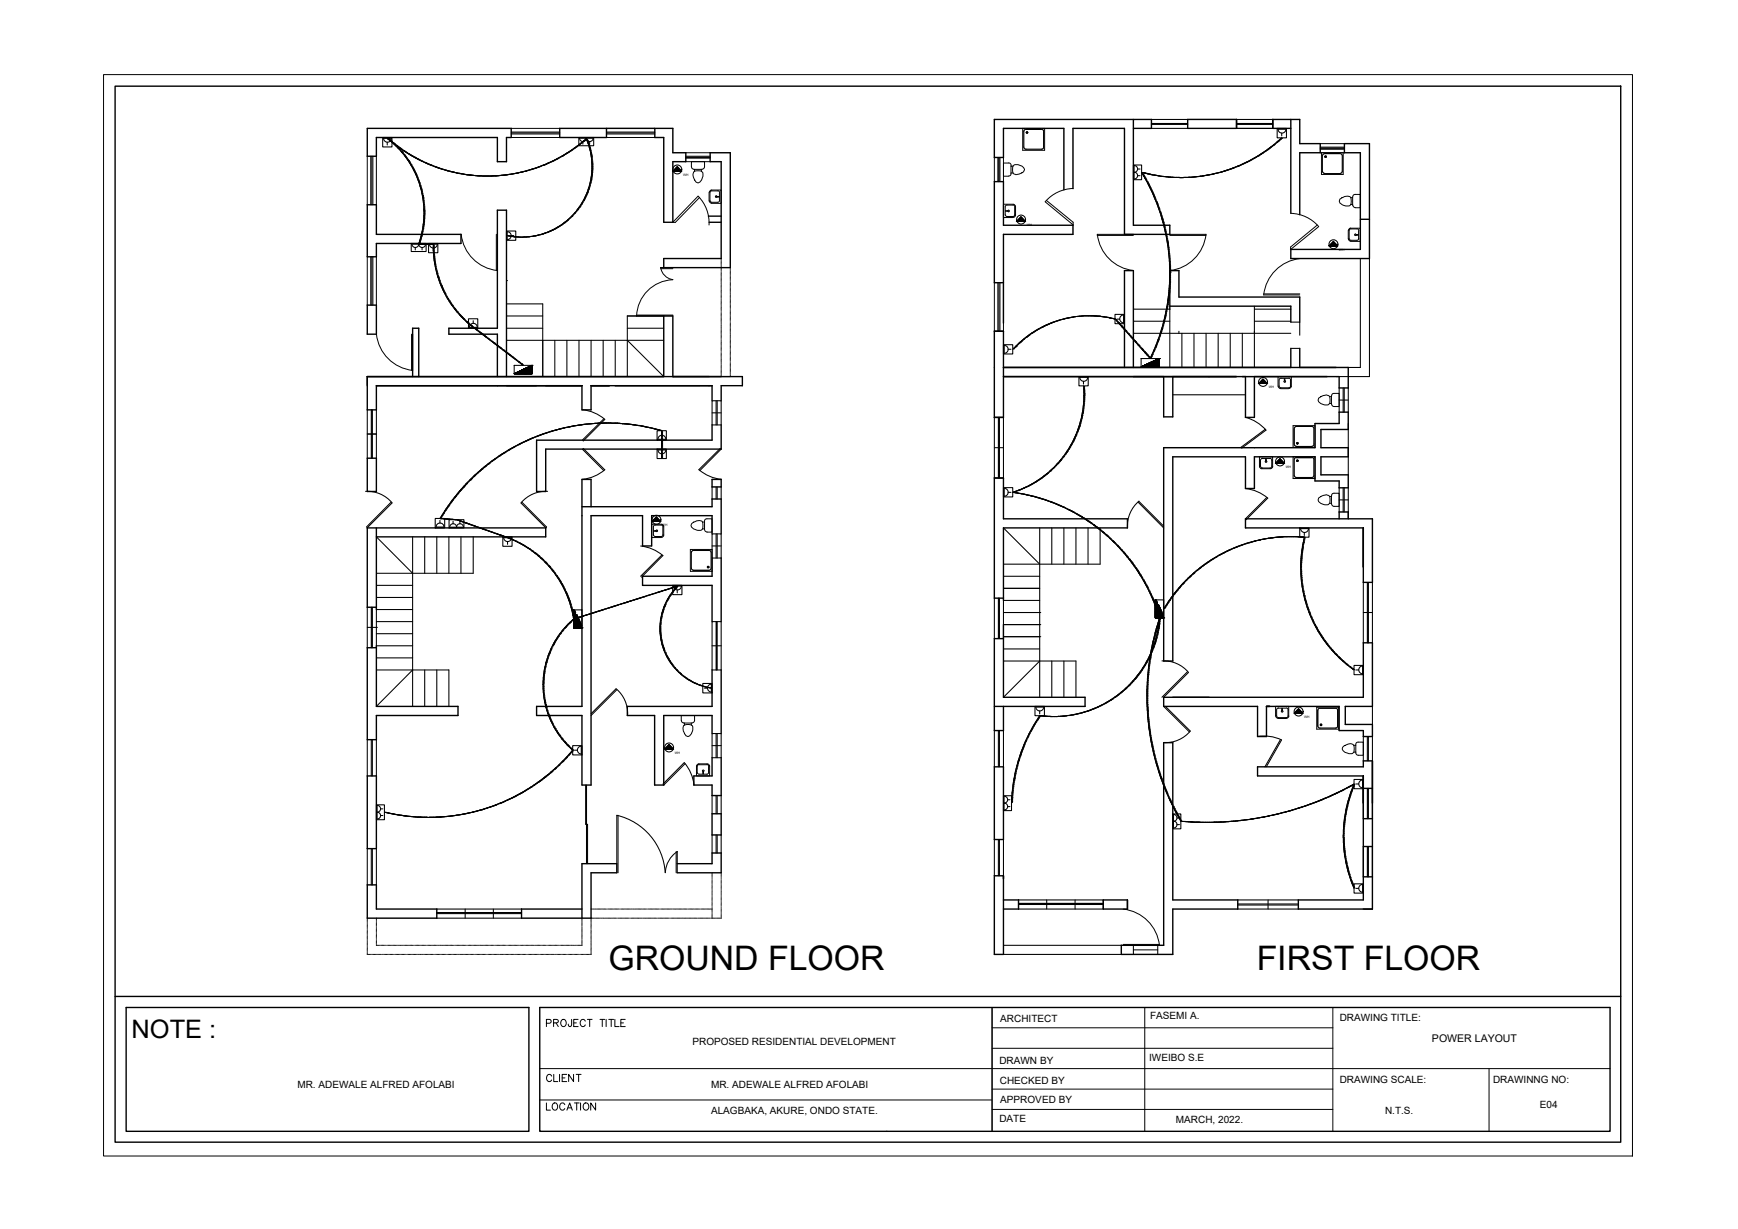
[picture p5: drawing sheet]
<svg xmlns="http://www.w3.org/2000/svg" width="420mm" height="297mm" viewBox="0 0 420 297" stroke-linecap="round" stroke-linejoin="round" font-family="sans-serif">
<defs><g id="words">
<g font-size="8.2">
<text x="147.1" y="234.5">GROUND FLOOR</text>
<text x="303.8" y="234.5">FIRST FLOOR</text>
</g>
<text font-size="6.1" x="31.8" y="250.8">NOTE :</text>
<text font-size="4.9" x="130.9" y="269.5">LOCATION</text>
<text font-size="4.4" x="130.9" y="262.5">CLIENT</text>
<text font-size="2.6" x="346.2" y="251.9">POWER LAYOUT</text>
<g font-size="2.4">
<text x="241.8" y="247">ARCHITECT</text>
<text x="278" y="246.3">FASEMI A.</text>
<text x="323.9" y="246.8">DRAWING TITLE:</text>
<text x="167.4" y="252.6">PROPOSED RESIDENTIAL DEVELOPMENT</text>
<text x="241.6" y="257.2">DRAWN BY</text>
<text x="277.8" y="256.5">IWEIBO S.E</text>
<text x="71.9" y="262.9">MR. ADEWALE ALFRED AFOLABI</text>
<text x="171.9" y="262.9">MR. ADEWALE ALFRED AFOLABI</text>
<text x="241.7" y="261.9">CHECKED BY</text>
<text x="323.9" y="261.7">DRAWING SCALE:</text>
<text x="360.9" y="261.7">DRAWINNG NO:</text>
<text x="171.9" y="269.2">ALAGBAKA, AKURE, ONDO STATE.</text>
<text x="241.8" y="266.5">APPROVED BY</text>
<text x="334.8" y="269.3">N.T.S.</text>
<text x="372.3" y="267.9">E04</text>
<text x="241.6" y="271.2">DATE</text>
<text x="284.3" y="271.4">MARCH, 2022.</text>
</g>
<g font-size=".8">
<text x="165.1" y="42.5">WH</text>
<text x="248.2" y="54.6">WH</text>
<text x="323.7" y="60.6">WH</text>
<text x="306.7" y="93.9">WH</text>
<text x="310.8" y="113.1">WH</text>
<text x="160" y="127.2">WH</text>
<text x="315.3" y="173.5">WH</text>
<text x="163.1" y="182.2">WH</text>
</g>
</g></defs>
<!-- layer: G-ANNO-TTLB -->
<g fill="none" stroke="#000" stroke-width=".24">
<path d="M130.5 258.3h258.7M132.1 247.3l1-.1 .1-.2v-.5l-1.1-.1v1.7M133.8 247.2l1-.1 .2-.2-.1-.4-1.1-.1v1.7M134.4 247.2l.6 .9M135.9 246.5a.81 .81 0 0 1 1 .7 .81 .81 0 0 1-1 .8l-.3-.5v-.4zM138.2 246.4l-.1 1.5-.4 .2-.3-.6M138.7 247.2h.6M139.8 246.4h-1.1v1.7h1.1M141.5 246.8a.63 .63 0 0 0-.7-.4 .63 .63 0 0 0-.5 .7v.4a.63 .63 0 0 0 .5 .6 .63 .63 0 0 0 .7-.4M142 246.4h1.1M142.6 246.4v1.7M145 246.4h1.2"/>
<path d="M145.6 246.4v1.7M146.5 246.4v1.7M147.2 246.4h1.2M147.8 246.4v1.7M148.6 246.4v1.7h1.1M150.1 247.2h.6M151.1 246.4h-1v1.7h1M239.8 243.5v29.9M239.8 253.4h82.4M239.8 248.4h82.4M130.5 265.9h109.3M239.8 268.1h82.4"/>
<path d="M239.8 263.2h82.4"/>
</g>
<!-- layer: G-ANNO-TTLB-THIN -->
<path d="M25 18h369.6v261.4h-369.6zM239.8 243.5v29.9M276.7 243.5v29.9M322.2 243.5v29.9M360 258.3v15.1" fill="none" stroke="#000" stroke-width=".24"/>
<!-- layer: G-ANNO-TTLB-MEDM -->
<path d="M27.8 20.8h364v255.3h-364zM27.8 240.8h364M30.5 243.5h97.4v29.9h-97.4zM130.5 243.5h258.7v29.9h-258.7z" fill="none" stroke="#000" stroke-width=".34"/>
<!-- layer: 0 -->
<g fill="none" stroke="#000" stroke-width=".34">
<path d="M88.8 31h34.8v2.2h-1.2v5.9h-2.2v-5.9h-29.2v4.6h-2.2zM146.6 31v2.2h-11.3v-2.2h27.4v5.9h3.1v2.2h-3.1v14.6h-2.2v-20.5h-2.2v-2.2M171.7 36.9h4.8v27.8h-16v-2.2h13.8v-23.4h-2.6zM274 28.9v25.5h8.8v2.2h-11v-25.6h-12.4v14.6M274 31h4.4v-2.1h-38v9.2h2.2v-7.1h14.6v14.9M287.1 28.9h11.8v2.1h-11.8zM312.1 31h-4.4v-2.1h6.5v5.8h5v2.2h-5v15M312.1 28.9v22.7M325 34.7h6.1v27.8h-19v-2.2h16.8v-23.4h-3.9zM88.8 49.5h2.2v7.1h20.4v2.2h-20.4v3.3h-2.2zM171.3 52.2h3M171.4 53.7h2.9"/>
<path d="M328.9 53h2.2M88.8 73.7h2.2v7.1h-2.2zM160.5 76.4v14.6h-71.7M162.7 76.4v14.6M242.6 68.3h-2.2v-24.4h2.2v10.5h16.8v2.2h-16.8v21.5M282.8 74.7v-9.3h2.2v6.4h29.2v6.1M282.8 74h29.3v3.9M88.8 91v8.1h2.2v-5.9h49.7v5.9h2.2v-5.9h29.2v3.7M88.8 91h90.7v2.2h-5.2v3.7M99.8 91v-11.7h1.4v11.7M120.2 91v-10.2h-11.7v-1.5h11.7v-28.5h2.2v40.2M240.4 80.1h2.2v20.8h-2.2z"/>
<path d="M271.8 88.8v-23.4h2.2v23.4M301.1 91v9.9h2.1v-9.9M312.1 84.2v4.6h-69.5h83.3v5h-2.2v-2.8h-40.2v9.8h-2.2v-9.8h-38.7h56.3h-24.9M314.2 84.2v4.6M88.8 110.7h2.2v8.1h-2.2zM172.1 102.7v3.7h-42.4v12.4h2.2v-10.3h42.4v-5.8M172.1 115.9h2.2v1.8h-2.2zM281.3 108.2h36.6v-5.8h5.8v-2.8h2.2v4.2h-6.6v4.4h6.6v2.2h-6.6v4.4h6.6v3.1h-2.2v-1.7h-5.8v-5.8h-14.7v7.7h-2.1v-7.7h-17.6v49.4h-2.2zM305.8 103.8h.1M91 129.8h40.9v-2.2h-43.1v19.2h2.2M91 127.6v19.7M140.7 122.5h31.4v-1.9h2.2v8.4"/>
<path d="M142.9 122.5v-6.6h-2.2v54.8h-11v2.2h11v16.8h2.2v-65.1h12.4v7.4h2.2v-7.4h14.6v4.4M172.1 134.9v4.4h-16.8v2.2h16.8v8.7M174.3 134.9v15.3M323.7 125.4v-1.7h2.2v1.7M329.6 127.6h-28.5v-2.2h30.7v15.4h-2.2v-13.2v9.5M91 156.1v14.6h19.7v2.2h-19.7v5.9h-2.2v-22.3h2.2M242.6 144.6h-2.2v-29.1h2.2v9.9h30v2.2h-30v17.5M242.6 151v17.5h19.7v2.2h-21.9M242.6 154.3h-2.2v22.3h2.2v-5.9M172.1 161.9v8.8h-20.4v2.2h6.6v16.8h2.2v-16.8h11.6v4.4M174.3 161.9v15.4M281.3 168.5h48.3v-13.1h2.2v15.3h-6.6v4.4h6.6v2.9h-2.2v-1.4h-5.9v-5.9h-17.5v7.3h-2.2v-7.3h-22.7z"/>
<path d="M281.3 179.5h2.2v38h15.7v2.2h-15.7v11h-12.4v-2.2h10.2zM306.9 170.7h-.7h.7M88.8 187.5h2.2v17.6h-2.2zM172.1 183.1v4.4h-4.4v2.2h4.4v2.6h2.2v-9.2M172.1 196.7h2.2v5.1h-2.2zM240.4 185.3h2.2v17.6h-2.2zM329.6 194.1v-6.6v30h-15.7v2.2h17.9v-35.8v10.2M329.6 190.5h2.2M329.6 197.9h2.2M331.8 183.9h-2.2v1.4h-25.6v2.2h25.6M88.8 213.9h2.2v5.8h14.6v2.2h-16.8zM149.1 208.7h-8.4v13.2"/>
<path d="M149.1 210.9h-6.2v11h-16.8v-2.2h14.6M163.7 208.7h8.4v-2.5h2.2v4.7h-10.6M242.6 211.7h-2.2v19h2.2v-19v.7M242.6 217.5h3.6v2.2h-3.6M266.7 217.5h5.9v2.2h-5.9zM329.6 204.6h2.2M329.6 211.9h2.2"/>
</g>
<g fill="none" stroke="#000" stroke-width=".25">
<path d="M278.4 28.9h29.3M278.4 31h8.7M278.4 30h8.7M278.4 30.1h8.7M278.4 29.8h8.7M298.9 31h8.8M298.9 30h8.8M298.9 30.1h8.8M298.9 29.8h8.8M122.4 67.8h.1M122.4 79.3h8.8M122.4 76.4h8.8"/>
<path d="M122.4 73.4h8.8v17.6M151.7 79.3h8.8M159.7 64.7h.8M162.7 76.4h-11v5.9l8.8 8.7M174.3 62.5v.1M174.3 62.8v.1M174.3 63.1v.1M174.3 63.4v.1M174.3 63.7v.1M174.3 64v.1M174.3 64.3v.1M174.3 64.6v.1"/>
<path d="M174.3 64.9v.1M174.3 65.2v.1M174.3 65.4v.1M174.3 65.7v.1M174.3 66v.1M174.3 66.3v.1M174.3 66.6v.1M174.3 66.9v.1M174.3 67.2v.1M174.3 67.5v.1M174.3 67.8v.1M174.3 68.1v.1"/>
<path d="M174.3 68.4v.1M174.3 68.7h.1M174.3 69h.1M174.3 69.2v.1M174.3 69.5v.1M174.3 69.8v.1M174.3 70.1v.1M174.3 70.4v.1M174.3 70.7v.1M174.3 71v.1M174.3 71.3v.1M174.3 71.6v.1"/>
<path d="M174.3 71.9v.1M174.3 72.2v.1M174.3 72.4v.2M174.3 72.7v.2M174.3 73v.2M174.3 73.3v.1M174.3 73.6v.1M174.3 73.9v.1M174.3 74.2v.1M174.3 74.5v.1M174.3 74.8v.1M174.3 75.1v.1"/>
<path d="M174.3 75.4v.1M174.3 75.7v.1M174.3 75.9v.2M174.3 76.2v.2M174.3 76.5v.2M174.3 76.8v.2M174.3 77.1v.2M174.3 77.4v.2M174.3 77.7v.2M174.3 78v.1M174.3 78.3v.1M174.3 78.6v.1"/>
<path d="M174.3 78.9v.1M174.3 79.2v.1M174.3 79.5v.1M174.3 79.8v.1M176.5 64.7h.1M176.5 64.9v.1M176.5 65.2v.1M176.5 65.5v.1M176.5 65.8v.1M176.5 66.1v.1M176.5 66.4v.1M176.5 66.7v.1"/>
<path d="M176.5 67v.1M176.5 67.3v.1M176.5 67.6v.1M176.5 67.9h.1M176.5 68.2h.1M176.5 68.4v.1M176.5 68.7v.1M176.5 69v.1M176.5 69.3v.1M176.5 69.6v.1M176.5 69.9v.1M176.5 70.2v.1"/>
<path d="M176.5 70.5v.1M176.5 70.8v.1M176.5 71.1v.1M176.5 71.4v.1M176.5 71.6v.2M176.5 71.9v.2M176.5 72.2v.1M176.5 72.5v.1M176.5 72.8v.1M176.5 73.1v.1M176.5 73.4v.1M176.5 73.7v.1"/>
<path d="M176.5 74v.1M176.5 74.3v.1M176.5 74.6v.1M176.5 74.9v.1M176.5 75.1v.2M176.5 75.4v.2M176.5 75.7v.2M176.5 76v.2M176.5 76.3v.2M176.5 76.6v.2M176.5 76.9v.1M176.5 77.2v.1"/>
<path d="M176.5 77.5v.1M176.5 77.8v.1M176.5 78.1v.1M176.5 78.4v.1M176.5 78.7v.1M176.5 79v.1M176.5 79.2v.2M176.5 79.5v.2M176.5 79.8v.2M274 74.7h8.8v14.1M274 77.6h8.8M303.2 74v6.6h8.9"/>
<path d="M303.2 77.6h8.9M303.2 74.7h8.9M312.1 77.9h2.1v3.1M328.9 62.5v26.3h-14.7M331.1 62.5v28.5h-8.1M88.8 91h71.7zM88.8 99.1v11.6M89.8 99.1v11.6M89.9 99.1v11.6M90 99.1v11.6M91 93.2h49.7M91 99.1v11.6"/>
<path d="M122.4 82.3h38.1M134.1 82.3v8.7M137 82.3v8.7M140 82.3v8.7M140.8 99a9.9 9.9 0 0 1 5.4 2.4M142.9 93.2h4.4M142.9 82.3v8.7M145.8 82.3v8.7M148.7 93.2h20.5M148.7 82.3v8.7M151.7 82.3v8.7M172.1 96.9h2.2v5.8h-2.2z"/>
<path d="M172.1 99.8h2.2M173.1 96.9v5.8M173.4 96.9v5.8M174.3 80.1v.1M174.3 80.3v.2M174.3 80.6v.2M174.3 80.9v.2M174.3 81.2v.2M174.3 81.5v.1M174.3 81.8v.1M174.3 82.1v.1M174.3 82.4v.1"/>
<path d="M174.3 82.7v.1M174.3 83v.1M174.3 83.3v.1M174.3 83.6v.1M174.3 83.9v.1M174.3 84.2v.1M174.3 84.5v.1M174.3 84.8h.1M174.3 85v.1M174.3 85.3v.1M174.3 85.6v.1M174.3 85.9v.1"/>
<path d="M174.3 86.2v.1M174.3 86.5v.1M174.3 86.8v.1M174.3 87.1v.1M174.3 87.4v.1M174.3 87.7v.1M174.3 88v.1M174.3 88.3h.1M174.3 88.6h.1M174.3 88.8v.1M174.3 89.1v.1M174.3 89.4v.1"/>
<path d="M174.3 89.7v.1M174.3 90v.1M174.3 90.3v.1M174.3 90.6v.1M174.3 90.9v.1M176.5 91h-13.8M176.5 80.1v.2M176.5 80.4v.2M176.5 80.7v.1M176.5 81v.1M176.5 81.3v.1M176.5 81.6v.1"/>
<path d="M176.5 81.9v.1M176.5 82.2v.1M176.5 82.5v.1M176.5 82.8v.1M176.5 83.1v.1M176.5 83.4v.1M176.5 83.7v.1M176.5 83.9v.1M176.5 84.2v.1M176.5 84.5v.1M176.5 84.8v.1M176.5 85.1v.1"/>
<path d="M176.5 85.4v.1M176.5 85.7v.1M176.5 86v.1M176.5 86.3v.1M176.5 86.6v.1M176.5 86.9v.1M176.5 87.2h.1M176.5 87.5h.1M176.5 87.8h.1M176.5 88v.1M176.5 88.3v.1M176.5 88.6v.1"/>
<path d="M176.5 88.9v.1M176.5 89.2v.1M176.5 89.5v.1M176.5 89.8v.1M176.5 90.1v.1M176.5 90.4v.1M176.5 90.7v.1M242.6 91h56.3M242.6 88.8h69.5M274 80.6h29.2M283.5 95.4h17.6M285 80.1v.5"/>
<path d="M285.7 80.6v8.2M288.6 80.6v8.2M291.6 80.6v8.2M294.5 80.6v8.2M297.4 80.6v8.2M300.3 91h20.5M300.3 80.6v8.2M303.2 80.1v8.7M312.1 84.2h2.1M323.7 96.7h2.2M323.7 93.8v5.8M324.7 93.8v5.8"/>
<path d="M325 93.8v5.8M325.9 93.8v5.8M88.4 118.8a7.8 7.8 0 0 1 6.4 2.7M88.8 104.9h2.2M132.4 118.8a7.8 7.8 0 0 0-6.4 2.7M140.8 108.5l5.2 5.2M141 108.4l5.2 5.1M146 101.2l-5.2 5.2M146.2 101.4l-5.2 5.2M146.2 113.5a9.9 9.9 0 0 1-5.4 2.4M169 113.5a9.9 9.9 0 0 0 5.4 2.4M172.1 117.7v2.9"/>
<path d="M173.1 117.7v2.9M173.4 117.7v2.9M174.1 108.4l-5.2 5.1M174.3 117.7v2.9M174.3 108.5l-5.1 5.2M240.4 100.9v14.6M240.4 108.2h2.2M241.4 100.9v14.6M241.5 100.9v14.6M241.6 100.9v14.6M242.6 100.9v14.6M301.1 100.9a9.9 9.9 0 0 1 5 3.1l-5.9 4.3"/>
<path d="M301.1 118.1a9.9 9.9 0 0 1 5.4 2.3l-5.2 5.2M305.9 103.8l-5.9 4.3M323.7 117.9v5.8M324.7 117.9v5.8M325 117.9v5.8M325.9 102.4v12.4M325.9 117.9v7.5M91 129.8l8.8 8.8h14.6v-8.8M91 138.6h8.8M94.5 121.4l-5.9 6M94.8 121.6l-6.1 6M99.8 129.8v40.9"/>
<path d="M102.7 129.8v8.8M105.6 129.8v8.8M108.5 129.8v8.8M111.4 129.8v8.8M126 121.6l6 6M126.2 121.4l5.9 6-.2 .2M154.9 132a9.9 9.9 0 0 1 5.4 2.3M160 134.1l-5.1 5.2M160.2 134.3l-5.1 5.2M172.1 129h2.2v5.9h-2.2zM172.1 132h2.2M173.1 129v5.9"/>
<path d="M173.4 129v5.9M242.6 127.6l8.7 8.8h14.7v-8.8M242.6 139.3h8.7M242.6 136.4h8.7M251.3 127.6v40.9M254.3 127.6v8.8M257.2 127.6v8.8M260.1 127.6v8.8M263 127.6v8.8M275.1 121.4l6.2 6.2M275.3 121.2l6 6M275.4 121.1a7.8 7.8 0 0 0-2.8 6.4"/>
<path d="M306.3 120.2l-5.2 5.2M323.7 120.8h2.2M88.8 146.8v9.7M88.8 151.6h2.2M89.8 146.8v9.7M89.9 146.8v9.7M90 146.8v9.7M91 151.6h.1M91 159h8.8M91 156.1h8.8M91 153.2h8.8M91 150.2h8.8"/>
<path d="M91 147.3h8.8M91 144.4h8.8M91 141.5h8.8M91 146.8v9.7M172.1 150.2h2.2v11.7h-2.2zM172.1 156.1h2.2M173.1 150.2v11.7M173.2 150.2v11.7M173.4 150.2v11.7M240.4 144.6v9.7M241.4 144.6v9.7M241.5 144.6v9.7"/>
<path d="M241.6 144.6v9.7M242.6 159.8h17.5v8.7M242.6 156.8h8.7M242.6 153.9h9M242.6 151h9M242.6 148h9M242.6 145.1h8.7M242.6 142.2h8.7M242.6 144.6v9.7M251.3 159.8l-8.7 8.7M254.3 159.8v8.7M257.2 159.8v8.7"/>
<path d="M280.9 159.7a7.8 7.8 0 0 1 6.4 2.8M329.6 148h2.2M329.6 140.8v14.6M330.6 140.8v14.6M330.7 140.8v14.6M330.8 140.8v14.6M331.8 140.8v14.6M88.8 178.8v8.7M89.8 178.8v8.7M90 178.8v8.7M91 161.9h17.5v8.8M91 178.8v8.7"/>
<path d="M99.8 161.9l-8.8 8.8M102.7 161.9v8.8M105.6 161.9v8.8M148.9 166.5l-6 6M148.9 166.5a7.8 7.8 0 0 1 2.8 6.4M149.1 166.7l-6.2 6.2M172.1 177.3h2.2v5.8h-2.2zM173.1 177.3v5.8M173.4 177.3v5.8M240.4 176.6v8.7M241.4 176.6v8.7M241.6 176.6v8.7"/>
<path d="M242.6 176.6v8.7M281.3 170.7l6.2 6.2M281.7 170.7l6.1 6a7.8 7.8 0 0 1-6.5 2.8M287.1 162.3l-6.2 6.2M287.3 162.6l-6 5.9M304 178a9.9 9.9 0 0 1 5.8 .8l-3.7 6.5M309.6 178.7l-3.8 6.6M329.6 178v5.9M330.6 178v5.9M330.8 178v5.9M331.8 170.7v4.4M331.8 178v5.9"/>
<path d="M141.6 189.7v9.5h.4v9.5M141.8 189.7v19M149.1 197.1v13.8v-2.2M149.1 197a15.2 15.2 0 0 1 11.7 13.9 6.6 6.6 0 0 1 3-5.1M149.4 197.1v13.8M160.2 189.5l5.2-5.2a9.9 9.9 0 0 1 2.4 5.4M165.6 184.6l-5.1 5.1M172.1 192.3v4.4M172.1 180.2h2.2M173.1 192.3v4.4M173.4 192.3v4.4M174.3 192.3v4.4"/>
<path d="M329.6 190.5v7.4M330.6 190.5v7.4M330.7 190.5v7.4M330.8 190.5v7.4M331.8 190.5v7.4M88.8 205.1v8.8M89.8 205.1v8.8M90 205.1v8.8M91 205.1v8.8M105.6 219.7h20.5M112.5 219.7v2.2M119.3 219.7v2.2"/>
<path d="M142.9 219.7h.1M143.1 219.7h.1M143.4 219.7h.1M143.7 219.7h.1M144 219.7h.1M144.3 219.7h.1M144.6 219.7h.1M144.9 219.7h.1M145.2 219.7h.1M145.5 219.7h.1M145.8 219.7h.1M146.1 219.7h.1"/>
<path d="M146.4 219.7h.1M146.7 219.7h.1M147 219.7h.1M147.2 219.7h.1M147.5 219.7h.1M147.8 219.7h.1M148.1 219.7h.1M148.4 219.7h.1M148.7 219.7h.1M149 219.7h.1M149.3 219.7h.1M149.6 219.7h.1"/>
<path d="M149.9 219.7h.1M150.2 219.7h.1M150.4 219.7h.2M150.7 219.7h.1M151 219.7h.1M151.3 219.7h.1M151.6 219.7h.1M151.9 219.7h.1M152.2 219.7h.1M152.5 219.7h.1M152.8 219.7h.1M153.1 219.7h.1"/>
<path d="M153.4 219.7h.1M153.6 219.7h.2M153.9 219.7h.2M154.2 219.7h.2M154.5 219.7h.2M154.8 219.7h.2M155.1 219.7h.2M155.4 219.7h.1M155.7 219.7h.1M156 219.7h.1M156.3 219.7h.1M156.6 219.7h.1"/>
<path d="M156.9 219.7h.1M157.2 219.7h.1M157.5 219.7h.1M157.7 219.7h.2M158 219.7h.2M158.3 219.7h.2M158.6 219.7h.2M158.9 219.7h.2M159.2 219.7h.1M159.5 219.7h.1M159.8 219.7h.1M160.1 219.7h.1"/>
<path d="M160.4 219.7h.1M160.7 219.7h.1M161 219.7h.1M161.3 219.7h.1M161.6 219.7h.1M161.9 219.7h.1M162.2 219.7h.1M162.4 219.7h.1M162.7 219.7h.1M163 219.7h.1M163.3 219.7h.1M163.5 205.8v5.1"/>
<path d="M163.6 219.7h.1M163.7 205.8v5.1M163.9 219.7h.1M164.2 219.7h.1M164.5 219.7h.1M164.8 219.7h.1M165.1 219.7h.1M165.4 219.7h.1M165.7 219.7h.1M166 219.7h.1M166.3 219.7h.1M166.5 219.7h.1"/>
<path d="M166.8 219.7h.1M167.1 219.7h.1M167.4 219.7h.1M167.7 219.7h.1M168 219.7h.1M168.3 219.7h.1M168.6 219.7h.1M168.9 219.7h.1M169.2 219.7h.1M169.5 219.7h.1M169.7 219.7h.2M170 219.7h.2"/>
<path d="M170.3 219.7h.1M170.6 219.7h.1M170.9 219.7h.1M171.2 219.7h.1M171.5 219.7h.1M171.8 219.7h.1M172.1 219.7h.1M172.1 201.8v4.4M173.1 201.8v4.4M173.4 201.8v4.4M174.3 201.8v4.4M240.4 202.9v8.8"/>
<path d="M241.4 202.9v8.8M241.6 202.9v8.8M242.6 202.9v8.8M246.2 217.5h20.5v2.2h-20.5zM246.2 218.6h20.5M253 217.5v2.2M259.9 217.5v2.2M266.7 218.4h-20.5h20.5M299.2 219.7h14.7M299.2 217.5h14.7M299.2 218.7h14.7M299.2 218.5h14.7"/>
<path d="M306.5 217.5v2.2M329.6 204.6v7.3M330.6 204.6v7.3M330.7 204.6v7.3M330.8 204.6v7.3M331.8 204.6v7.3M88.8 230.6v.1M88.8 221.9v.1M88.8 222.1v.2M88.8 222.4v.1M88.8 222.7v.1M88.8 223v.1"/>
<path d="M88.8 223.3v.1M88.8 223.6v.1M88.8 223.9v.1M88.8 224.2v.1M88.8 224.5v.1M88.8 224.8v.1M88.8 225v.2M88.8 225.3v.2M88.8 225.6v.2M88.8 225.9v.2M88.8 226.2v.2M88.8 226.5v.2"/>
<path d="M88.8 226.8v.1M88.8 227.1v.1M88.8 227.4v.1M88.8 227.7v.1M88.8 228v.1M88.8 228.3v.1M88.8 228.6v.1M88.8 228.9v.1M88.8 229.2v.1M88.8 229.4v.2M88.8 229.7v.2M88.8 230v.2"/>
<path d="M88.8 230.3v.2M89 230.7h.1M89.3 230.7h.1M89.6 230.7h.1M89.9 230.7h.1M90.2 230.7h.1M90.5 230.7h.1M90.8 230.7h.1M91 228.5h.1M91 221.9v.1M91 222.2v.1M91 222.5v.1"/>
<path d="M91 222.8v.1M91 223.1v.1M91 223.4v.1M91 223.7v.1M91 224v.1M91 224.2v.2M91 224.5v.2M91 224.8v.2M91 225.1v.2M91 225.4v.2M91 225.7v.1M91 226v.1"/>
<path d="M91 226.3v.1M91 226.6v.1M91 226.9v.1M91 227.2v.1M91 227.5v.1M91 227.8v.1M91 228v.2M91 228.3v.2M91.1 230.7h.1M91.2 228.5h.1M91.4 230.7h.1M91.5 228.5h.1"/>
<path d="M91.7 230.7h.1M91.8 228.5h.1M92 230.7h.1M92.1 228.5h.1M92.3 230.7h.1M92.4 228.5h.1M92.5 230.7h.1M92.7 228.5h.1M92.8 230.7h.1M93 228.5h.1M93.1 230.7h.1M93.3 228.5h.1"/>
<path d="M93.4 230.7h.1M93.6 228.5h.1M93.7 230.7h.1M93.9 228.5h.1M94 230.7h.1M94.1 228.5h.1M94.3 230.7h.1M94.4 228.5h.1M94.6 230.7h.1M94.7 228.5h.1M94.9 230.7h.1M95 228.5h.1"/>
<path d="M95.2 230.7h.1M95.3 228.5h.1M95.5 230.7h.1M95.6 228.5h.1M95.7 230.7h.2M95.9 228.5h.1M96 230.7h.2M96.2 228.5h.1M96.3 230.7h.1M96.5 228.5h.1M96.6 230.7h.1M96.8 228.5h.1"/>
<path d="M96.9 230.7h.1M97.1 228.5h.1M97.2 230.7h.1M97.3 228.5h.2M97.5 230.7h.1M97.6 228.5h.2M97.8 230.7h.1M97.9 228.5h.2M98.1 230.7h.1M98.2 228.5h.2M98.4 230.7h.1M98.5 228.5h.2"/>
<path d="M98.7 230.7h.1M98.8 228.5h.1M98.9 230.7h.2M99.1 228.5h.1M99.2 230.7h.2M99.4 228.5h.1M99.5 230.7h.2M99.7 228.5h.1M99.8 230.7h.2M100 228.5h.1M100.1 230.7h.2M100.3 228.5h.1"/>
<path d="M100.4 230.7h.2M100.6 228.5h.1M100.7 230.7h.2M100.9 228.5h.1M101 230.7h.1M101.1 228.5h.2M101.3 230.7h.1M101.4 228.5h.2M101.6 230.7h.1M101.7 228.5h.2M101.9 230.7h.1M102 228.5h.2"/>
<path d="M102.2 230.7h.1M102.3 228.5h.2M102.5 230.7h.1M102.6 228.5h.2M102.8 230.7h.1M102.9 228.5h.1M103.1 230.7h.1M103.2 228.5h.1M103.3 230.7h.2M103.5 228.5h.1M103.6 230.7h.2M103.8 228.5h.1"/>
<path d="M103.9 230.7h.2M104.1 228.5h.1M104.2 230.7h.2M104.4 228.5h.1M104.5 230.7h.1M104.7 228.5h.1M104.8 230.7h.1M105 228.5h.1M105.1 230.7h.1M105.3 228.5h.1M105.4 230.7h.1M105.6 228.5h.1"/>
<path d="M105.6 221.9h20.5M105.6 220.8h20.5M105.7 230.7h.1M105.8 228.5h.2M106 230.7h.1M106.1 228.5h.1M106.3 230.7h.1M106.4 228.5h.1M106.6 230.7h.1M106.7 228.5h.1M106.9 230.7h.1M107 228.5h.1"/>
<path d="M107.2 230.7h.1M107.3 228.5h.1M107.5 230.7h.1M107.6 228.5h.1M107.8 230.7h.1M107.9 228.5h.1M108 230.7h.1M108.2 228.5h.1M108.3 230.7h.1M108.5 228.5h.1M108.6 230.7h.1M108.8 228.5h.1"/>
<path d="M108.9 230.7h.1M109.1 228.5h.1M109.2 230.7h.1M109.4 228.5h.1M109.5 230.7h.1M109.7 228.5h.1M109.8 230.7h.1M110 228.5h.1M110.1 230.7h.1M110.2 228.5h.1M110.4 230.7h.1M110.5 228.5h.1"/>
<path d="M110.7 230.7h.1M110.8 228.5h.1M111 230.7h.1M111.1 228.5h.1M111.3 230.7h.1M111.4 228.5h.1M111.6 230.7h.1M111.7 228.5h.1M111.8 230.7h.1M112 228.5h.1M112.1 230.7h.1M112.3 228.5h.1"/>
<path d="M112.4 230.7h.1M112.6 228.5h.1M112.7 230.7h.1M112.9 228.5h.1M113 230.7h.1M113.2 228.5h.1M113.3 230.7h.1M113.4 228.5h.2M113.6 230.7h.1M113.7 228.5h.1M113.9 230.7h.1M114 228.5h.1"/>
<path d="M114.2 230.7h.1M114.3 228.5h.1M114.5 230.7h.1M114.6 228.5h.1M114.8 230.7h.1M114.9 228.5h.1M115 230.7h.2M115.2 228.5h.1M115.3 230.7h.2M115.5 228.5h.1M115.6 230.7h.2M115.8 228.5h.1"/>
<path d="M115.9 230.7h.1M116.1 228.5h.1M116.2 230.7h.1M116.4 228.5h.1M116.5 230.7h.1M116.6 228.5h.2M116.8 230.7h.1M116.9 228.5h.2M117.1 230.7h.1M117.2 228.5h.2M117.4 230.7h.1M117.5 228.5h.2"/>
<path d="M117.7 230.7h.1M117.8 228.5h.2M118 230.7h.1M118.1 228.5h.2M118.3 230.7h.1M118.4 228.5h.1M118.5 230.7h.2M118.7 228.5h.1M118.8 230.7h.2M119 228.5h.1M119.1 230.7h.2M119.3 228.5h.1"/>
<path d="M119.4 230.7h.2M119.6 228.5h.1M119.7 230.7h.2M119.9 228.5h.1M120 230.7h.2M120.2 228.5h.1M120.3 230.7h.2M120.5 228.5h.1M120.6 230.7h.1M120.7 228.5h.2M120.9 230.7h.1M121 228.5h.2"/>
<path d="M121.2 230.7h.1M121.3 228.5h.2M121.5 230.7h.1M121.6 228.5h.2M121.8 230.7h.1M121.9 228.5h.2M122.1 230.7h.1M122.2 228.5h.1M122.4 230.7h.1M122.5 228.5h.1M122.7 230.7h.1M122.8 228.5h.1"/>
<path d="M123 230.7h.1M123.1 228.5h.1M123.2 230.7h.2M123.4 228.5h.1M123.5 230.7h.2M123.7 228.5h.1M123.8 230.7h.1M124 228.5h.1M124.1 230.7h.1M124.3 228.5h.1M124.4 230.7h.1M124.6 228.5h.1"/>
<path d="M124.7 230.7h.1M124.9 228.5h.1M125 230.7h.1M125.2 228.5h.1M125.3 230.7h.1M125.4 228.5h.1M125.6 230.7h.1M125.7 228.5h.1M125.9 230.7h.1M126 228.5h.1M126.1 220.6h-20.5h20.5M126.2 230.7h.1"/>
<path d="M126.3 228.5h.1M126.5 230.7h.1M126.6 228.5h.1M126.8 230.7h.1M126.9 228.5h.1M127.1 230.7h.1M127.2 228.5h.1M127.4 230.7h.1M127.5 228.5h.1M127.6 230.7h.1M127.8 228.5h.1M127.9 230.7h.1"/>
<path d="M128.1 228.5h.1M128.2 230.7h.1M128.4 228.5h.1M128.5 230.7h.1M128.7 228.5h.1M128.8 230.7h.1M129 228.5h.1M129.1 230.7h.1M129.3 228.5h.1M129.4 230.7h.1M129.5 228.5h.1M129.7 230.7h.1"/>
<path d="M129.8 228.5h.1M130 230.7h.1M130.1 228.5h.1M130.3 230.7h.1M130.4 228.5h.1M130.6 230.7h.1M130.7 228.5h.1M130.9 230.7h.1M131 228.5h.1M131.1 230.7h.1M131.3 228.5h.1M131.4 230.7h.1"/>
<path d="M131.6 228.5h.1M131.7 230.7h.1M131.9 228.5h.1M132 230.7h.1M132.2 228.5h.1M132.3 230.7h.1M132.5 228.5h.1M132.6 230.7h.1M132.7 228.5h.2M132.9 230.7h.1M133 228.5h.2M133.2 230.7h.1"/>
<path d="M133.3 228.5h.1M133.5 230.7h.1M133.6 228.5h.1M133.8 230.7h.1M133.9 228.5h.1M134.1 230.7h.1M134.2 228.5h.1M134.3 230.7h.2M134.5 228.5h.1M134.6 230.7h.2M134.8 228.5h.1M134.9 230.7h.2"/>
<path d="M135.1 228.5h.1M135.2 230.7h.2M135.4 228.5h.1M135.5 230.7h.2M135.7 228.5h.1M135.8 230.7h.1M135.9 228.5h.2M136.1 230.7h.1M136.2 228.5h.2M136.4 230.7h.1M136.5 228.5h.2M136.7 230.7h.1"/>
<path d="M136.8 228.5h.2M137 230.7h.1M137.1 228.5h.2M137.3 230.7h.1M137.4 228.5h.2M137.6 230.7h.1M137.7 228.5h.2M137.9 230.7h.1M138 228.5h.1M138.1 230.7h.2M138.3 228.5h.1M138.4 230.7h.2"/>
<path d="M138.6 228.5h.1M138.7 230.7h.2M138.9 228.5h.1M139 230.7h.2M139.2 228.5h.1M139.3 230.7h.2M139.5 228.5h.1M139.6 230.7h.2M139.8 228.5h.1M139.9 230.7h.1M140.1 228.5h.1M140.2 230.7h.1"/>
<path d="M140.3 228.5h.2M140.5 230.7h.1M140.7 228.3l-.1 .2M140.7 221.9v.1M140.7 222.2v.1M140.7 222.5v.1M140.7 222.8v.1M140.7 223.1v.1M140.7 223.4v.1M140.7 223.7v.1M140.7 224v.1M140.7 224.2v.2"/>
<path d="M140.7 224.5v.2M140.7 224.8v.2M140.7 225.1v.2M140.7 225.4v.2M140.7 225.7v.1M140.7 226v.1M140.7 226.3v.1M140.7 226.6v.1M140.7 226.9v.1M140.7 227.2v.1M140.7 227.5v.1M140.7 227.8v.1"/>
<path d="M140.7 228v.2M140.8 230.7h.1M141.1 230.7h.1M141.4 230.7h.1M141.7 230.7h.1M142 230.7h.1M142.3 230.7h.1M142.6 230.7h.1M142.8 230.7h.1M142.9 221.9h.1M142.9 221.9v.1M142.9 222.1v.2"/>
<path d="M142.9 222.4v.1M142.9 222.7v.1M142.9 223v.1M142.9 223.3v.1M142.9 223.6v.1M142.9 223.9v.1M142.9 224.2v.1M142.9 224.5v.1M142.9 224.8v.1M142.9 225v.2M142.9 225.3v.2M142.9 225.6v.2"/>
<path d="M142.9 225.9v.2M142.9 226.2v.2M142.9 226.5v.2M142.9 226.8v.1M142.9 227.1v.1M142.9 227.4v.1M142.9 227.7v.1M142.9 228v.1M142.9 228.3v.1M142.9 228.6v.1M142.9 228.9v.1M142.9 229.2v.1"/>
<path d="M142.9 229.4v.2M142.9 229.7v.2M142.9 230v.2M142.9 230.3v.2M142.9 230.6v.1M143.2 221.9h.1M143.5 221.9h.1M143.8 221.9h.1M144.1 221.9h.1M144.4 221.9h.1M144.7 221.9h.1M145 221.9h.1"/>
<path d="M145.3 221.9h.1M145.6 221.9h.1M145.9 221.9h.1M146.1 221.9h.1M146.4 221.9h.1M146.7 221.9h.1M147 221.9h.1M147.3 221.9h.1M147.6 221.9h.1M147.9 221.9h.1M148.2 221.9h.1M148.5 221.9h.1"/>
<path d="M148.8 221.9h.1M149.1 221.9h.1M149.4 221.9h.1M149.6 221.9h.1M149.9 221.9h.1M150.2 221.9h.1M150.5 221.9h.1M150.8 221.9h.1M151.1 221.9h.1M151.4 221.9h.1M151.7 221.9h.1M152 221.9h.1"/>
<path d="M152.3 221.9h.1M152.6 221.9h.1M152.8 221.9h.2M153.1 221.9h.2M153.4 221.9h.2M153.7 221.9h.2M154 221.9h.1M154.3 221.9h.1M154.6 221.9h.1M154.9 221.9h.1M155.2 221.9h.1M155.5 221.9h.1"/>
<path d="M155.8 221.9h.1M156.1 221.9h.1M156.4 221.9h.1M156.6 221.9h.2M156.9 221.9h.2M157.2 221.9h.2M157.5 221.9h.2M157.8 221.9h.2M158.1 221.9h.2M158.4 221.9h.1M158.7 221.9h.1M159 221.9h.1"/>
<path d="M159.3 221.9h.1M159.6 221.9h.1M159.9 221.9h.1M160.2 221.9h.1M160.5 221.9h.1M160.8 221.9h.1M161.1 221.9h.1M161.3 221.9h.2M161.6 221.9h.1M161.9 221.9h.1M162.2 221.9h.1M162.5 221.9h.1"/>
<path d="M162.8 221.9h.1M163.1 221.9h.1M163.4 221.9h.1M163.7 221.9h.1M164 221.9h.1M164.3 221.9h.1M164.6 221.9h.1M164.9 221.9h.1M165.2 221.9h.1M165.5 221.9h.1M165.7 221.9h.1M166 221.9h.1"/>
<path d="M166.3 221.9h.1M166.6 221.9h.1M166.9 221.9h.1M167.2 221.9h.1M167.5 221.9h.1M167.8 221.9h.1M168.1 221.9h.1M168.4 221.9h.1M168.7 221.9h.1M168.9 221.9h.2M169.2 221.9h.1M169.5 221.9h.1"/>
<path d="M169.8 221.9h.1M170.1 221.9h.1M170.4 221.9h.1M170.7 221.9h.1M171 221.9h.1M171.3 221.9h.1M171.6 221.9h.1M171.9 221.9h.1M172.1 221.9h.2M172.4 221.9h.2M172.7 221.9h.2M173 221.9h.2"/>
<path d="M173.3 221.9h.2M173.6 221.9h.2M173.9 221.9h.1M174.2 221.9h.1M242.6 230.7h28.5M242.6 228.5h28.5M274 228.5v2.2M274 229.6h5.9M279.9 228.5v2.2"/>
</g>
<g fill="none" stroke="#000" stroke-width=".24">
<path d="M88.8 37.8v11.7M89.6 37.8v11.7M89.9 37.8v11.7M90.1 37.8v11.7M91 37.8v11.7M123.6 33.2h11.7M123.6 31h11.7M123.6 32.1h11.7M123.6 32.4h11.7M123.6 31.9h11.7M146.6 33.2h11.7M146.6 31h11.7"/>
<path d="M146.6 32.1h11.7M146.6 32.4h11.7M146.6 31.9h11.7M165.8 39.1h5.9M165.8 36.9h5.9M165.8 38h5.9M165.8 37.8h5.9M165.8 38.2h5.9M240.4 38.1v5.8M241.2 38.1v5.8M241.5 38.1v5.8M241.7 38.1v5.8"/>
<path d="M242.6 38.1v5.8M319.2 36.9h5.8M319.2 34.7h5.8M319.2 35.8h5.8M319.2 35.6h5.8M319.2 36.1h5.8M111.5 56.6a9.9 9.9 0 0 0 8.7 8.8v-8.8M120 56.6v8.8M168.8 47.4l-6.1 6.3 .6 .1 5.8-6M168.8 47.4a9.2 9.2 0 0 1 2.6 7M259.4 45.6a9.2 9.2 0 0 0-6.7 3.2l6.7 5.6v-.7l-6.4-5.3M265.2 56.6h8.8"/>
<path d="M265.2 56.9h8.8M265.3 56.6a9.9 9.9 0 0 0 8.7 8.8M282.8 56.6h8.7a9.9 9.9 0 0 1-8.7 8.8M282.8 56.9h8.8M312.1 51.6a9.2 9.2 0 0 1 6.7 3.2l-6.8 5.5v-.6l6.4-5.3M88.8 62.1v11.6M89.6 62.1v11.6M89.9 62.1v11.6M90.1 62.1v11.6M91 62.1v11.6M153.9 76.2h8.8M159.7 64.7h3"/>
<path d="M159.7 64.9h3M159.7 64.7a3.4 3.4 0 0 0 2.9 2.9M162.7 67.6a9.1 9.1 0 0 0-8.8 8.8h8.8M240.4 68.3v11.8M241.2 68.3v11.8M241.5 68.3v11.8M241.7 68.3v11.8M242.6 68.3v11.8M305.4 71.3h8.8M305.4 71h8.8M314.3 62.5a9.9 9.9 0 0 0-8.8 8.8M91 80.8a9.9 9.9 0 0 0 8.8 8.7v-8.7"/>
<path d="M99.5 80.8v8.7M172.1 210.9v.2M172.1 211.2v.2M172.1 211.5v.2M172.1 211.8v.2M172.1 212.1v.2M172.1 212.4v.1M172.1 212.7v.1M172.1 213v.1M172.1 213.3v.1M172.1 213.6v.1M172.1 213.9v.1"/>
<path d="M172.1 214.2v.1M172.1 214.5v.1M172.1 214.8v.1M172.1 215.1v.1M172.1 215.3v.2M172.1 215.6v.1M172.1 215.9v.1M172.1 216.2v.1M172.1 216.5v.1M172.1 216.8v.1M172.1 217.1v.1M172.1 217.4v.1"/>
<path d="M172.1 217.7v.1M172.1 218v.1M172.1 218.3v.1M172.1 218.6v.1M172.1 218.9h.1M172.1 219.2h.1M172.1 219.4v.1M172.1 219.7v.1M174.3 210.9v.2M174.3 211.2v.2M174.3 211.5v.2M174.3 211.8v.2"/>
<path d="M174.3 212.1v.2M174.3 212.4v.1M174.3 212.7v.1M174.3 213v.1M174.3 213.3v.1M174.3 213.6v.1M174.3 213.9v.1M174.3 214.2v.1M174.3 214.5v.1M174.3 214.8v.1M174.3 215.1v.1M174.3 215.3v.2"/>
<path d="M174.3 215.6v.1M174.3 215.9v.1M174.3 216.2v.1M174.3 216.5v.1M174.3 216.8v.1M174.3 217.1v.1M174.3 217.4v.1M174.3 217.7v.1M174.3 218v.1M174.3 218.3v.1M174.3 218.6v.1M174.3 218.9h.1"/>
<path d="M174.3 219.2h.1M174.3 219.4v.1M174.3 219.7v.1M271.5 219.7a9.9 9.9 0 0 1 8.8 8.8h-8.8M172.1 220v.1M172.1 220.3v.1M172.1 220.6v.1M172.1 220.9v.1M172.1 221.2v.1M172.1 221.5v.1M172.1 221.8v.1M174.3 220v.1"/>
<path d="M174.3 220.3v.1M174.3 220.6v.1M174.3 220.9v.1M174.3 221.2v.1M174.3 221.5v.1M174.3 221.8v.1M271.5 228.3h8.8"/>
</g>
<!-- layer: Sanitary -->
<g fill="none" stroke="#000" stroke-width=".24">
<path d="M243.8 39.4h-1.2v3.2h1.2M243.8 39.4l.5 .1 .1 .5M247.2 31h5.3v5.3h-5.3zM248 31.3h3.8M248 31.2l-.4 .3-.1 .3v3.8l.3 .4 .2 .1M251.8 31.2l.4 .3 .1 .3M252.3 31.8v3.8M252.3 35.5l-.2 .5-.3 .1h-3.8M319.5 36.9h5.2v5.3h-5.2zM319.7 37.7v3.7M320.2 37.1h3.8l.4 .3 .1 4-.3 .4-.2 .1M320.2 37.1l-.4 .3-.1 .3"/>
<path d="M167.1 40.3v-1.2h3.2v1.2M167.2 40.3l.1 .4 .5 .2M167.7 41.6a1.77 1.77 0 0 1 2.2 .1 2.16 2.16 0 0 1-1.2 2.5 2.2 2.2 0 0 1-1-2.6zM168 40.9l-.1 .5M169.5 40.9l.1 .5M170.3 40.3l-.4 .5-2.2 .1M171.4 46.5v2.1M171.5 48.5v.3l.5 .3M171.9 45.9h2.4v3.2h-2.3M172 45.9l-.5 .6M173.4 47.5h.5M173.4 47.6h.5"/>
<path d="M173.4 47.5v.1M174 46.5l-.3-.3-1.6-.1-.4 .2-.1 2.2 .3 .3 1.6 .1 .4-.2v-2.1M243 51.9l.4 .4h1.5l.4-.4M243 50l.2-.4h1.9l.2 .4v1.9M243 50v1.9M243 50.9l.6 .1-.6 .1M244.4 40v2.1l-.2 .3-.4 .1M244.4 41.8h.5M244.9 40.1a1.84 1.84 0 0 1 2.8 .8 1.89 1.89 0 0 1-2.3 1.2l-.3-.1-.3-.4zM244.9 40.1l-.5 .1M245 49.4h-2.4v3.2h2.3M245 49.4l.5 .5"/>
<path d="M245.5 50v2l-.3 .5h-.3M319.7 41.4l.3 .4 .2 .1M320.2 42h3.7M323.9 48.1a2.1 2.1 0 0 1 2.6-.3l.2 .7a1.05 1.05 0 0 1-.4 1.2 1.05 1.05 0 0 1-1.3 0l-.2-.1a1.05 1.05 0 0 1-.9-1.5zM325.9 55.7v2M326.4 55.2h2.5v3.1h-2.3l-.3-.1-.3-.5M326.5 55.1l-.5 .6M326.5 47.8h.5M327 49.4h-.5M327 49.6l.2 .4 .5 .2M327.6 47h1.3v3.2h-1.3M327.6 47l-.4 .1-.1 .3-.1 2.2"/>
<path d="M327.9 56.7h.5M327.9 56.9h.5M327.9 56.7v.1M328 55.3h-1.4l-.4 .2v.3v2.1l.4 .2h1.4M328 55.3l.5 .4M328.4 55.8v1.9M328.5 57.6l-.5 .5M309 93.3l.1 .3 .5 .3 2.3-.1 .3-.4v-2.4h-3.2v2.3M309.2 93.3l.5 .4M309.6 91.4h1.9M309.7 91.4l-.5 .4v1.5M310.5 91.5v.5"/>
<path d="M310.5 92h.2M310.6 91.5v.5M311.6 91.4l.4 .4M312 91.9v1.4M312 93.3l-.4 .4h-2M318.8 96.2a2.1 2.1 0 0 1 2.6-.4l.1 .7a1.05 1.05 0 0 1-.3 1.2 1.05 1.05 0 0 1-1.2 .1l-.4-.1a1.01 1.01 0 0 1-.8-1.5zM321.4 95.8l.5 .1M321.9 97.5h-.5M322.5 98.3h1.2v-3.2h-1.4l-.4 .4 .1 2.4 .5 .4M304.7 112.7l.5 .4h1.8h.3l.2-.4M304.7 111.3v1.4M305.1 110.8h1.9"/>
<path d="M305.2 110.8l-.5 .4M306 110.9v.4M306.1 110.9v.4h-.1M307 110.8l.5 .4M307.4 111.3v1.4M307.7 112.8v-2.4h-3.2l.1 2.6 .4 .3h2.1M307.7 112.8l-.6 .5M312.6 102.9h5.3v5.2h-5.3zM312.6 110.4h5.3v5.3h-5.3zM312.9 103.6v3.7l.2 .5 4 .1M312.9 111.1v3.8l.2 .4 4 .1M317.1 103.1h-3.7l-.5 .2v.3"/>
<path d="M317.1 110.6h-3.7l-.5 .2v.3M317.2 103.1l.4 .2 .1 .3M317.2 110.6l.4 .2 .1 .3M317.6 103.6l.1 3.7-.3 .5-.2 .1M317.6 111.1l.1 3.8-.3 .4-.2 .1M321.4 120h.5M322.5 119.2l-.4 .2-.2 .4 .1 2.2 .5 .4M322.5 119.2h1.2v3.2h-1.2M158 128.3h.6l-.6 .1M158.4 126.9h1.4M158.4 126.9l-.4 .4v2.1l.4 .3h1.4M159.8 126.9l.5 .4"/>
<path d="M159.9 126.7h-2.4v3.2h2.4M159.9 126.7l.6 .6v2l-.3 .5-.3 .1M160.2 127.3v1.9M160.3 129.2l-.5 .5M166.9 132.8h5.2v5.3h-5.2zM167.1 133.6v3.7M167.2 126.5a2.04 2.04 0 0 1 2.6-.3l.1 .9a1.1 1.1 0 0 1-.6 1.1 1.1 1.1 0 0 1-1.2-.2 .96 .96 0 0 1-.9-1.5zM167.7 133.1h3.7M167.7 133l-.5 .3-.1 .2M169.8 126.2h.5M170.3 126l.1 2.2 .5 .4M170.3 127.8h-.5"/>
<path d="M170.3 126l.1-.3 .4-.3h1.3v3.2h-1.2M171.4 133l.5 .3v.3v4l-.5 .2h-3.7l-.5-.2-.1-.3M318.8 120.4a2.1 2.1 0 0 1 2.6-.4l.1 .7a1.05 1.05 0 0 1-.3 1.2 1.05 1.05 0 0 1-1.2 0l-.4-.1a1.01 1.01 0 0 1-.8-1.4zM321.9 121.6l-.5 .1M164.7 174.2v-1.3h3.2v1.3M165.2 175.4a1.77 1.77 0 0 1 2.2 .2 2.3 2.3 0 0 1-1 2.4 1.97 1.97 0 0 1-1.2-2.2zM165.5 174.8v.5M167.1 174.8v.5M167.9 174.1l-.4 .6-2.2 .1-.4-.3-.2-.4M308.4 173l.1 .3 .5 .4 2.3-.2 .3-.4-.1-2.4h-3.1v2.4M308.6 173l.5 .4h1.9h.2l.2-.4M309 171.2h1.9"/>
<path d="M309.1 171.1l-.5 .5v1.4M309.9 171.2v.5M310 171.2v.5h-.1M311 171.1l.4 .5M311.4 171.6v1.4M318.3 170.9h5.3v5.3h-5.3zM319.1 171.2h3.7M319.1 171.2l-.5 .2v.3v3.8l.2 .4 4 .1 .3-.1 .3-.4M322.9 171.2l.4 .2 .1 .3M323.4 171.7v3.8M327.8 180v1.9M327.8 179.9v-.3l.4-.2h1.4v3.1h-1.5l-.3-.6"/>
<path d="M168.5 184.9l.4-.3 2.4 .1 .2 .5v2.3h-3.1zM169 184.8h1.9M169 184.8l-.5 .4v1.5l.3 .4h2.1l.4-.4M169.9 186.6v.5M169.9 186.5h.2v.6M170.9 184.8l.4 .4M171.3 185.3v1.4M324.7 180.5a1.91 1.91 0 0 1 2.6-.4l.1 .7a1.02 1.02 0 0 1-.3 1.2 1.02 1.02 0 0 1-1.3 0 1.09 1.09 0 0 1-1.1-1.5zM327.3 180.1l.5 .1M327.8 181.7l-.5 .1"/>
<circle cx="248.3" cy="32" r=".19"/>
<circle cx="248.3" cy="32" r=".15"/>
<circle cx="320.5" cy="37.9" r=".15"/>
<circle cx="320.5" cy="37.9" r=".19"/>
<circle cx="173.1" cy="47.5" r=".19"/>
<circle cx="243.8" cy="51" r=".19"/>
<circle cx="327.7" cy="56.7" r=".19"/>
<circle cx="310.6" cy="92.2" r=".19"/>
<circle cx="306.1" cy="111.6" r=".19"/>
<circle cx="313.6" cy="107.1" r=".15"/>
<circle cx="313.6" cy="111.4" r=".19"/>
<circle cx="313.6" cy="107.1" r=".19"/>
<circle cx="313.6" cy="111.4" r=".15"/>
<circle cx="158.8" cy="128.3" r=".19"/>
<circle cx="171.2" cy="137.1" r=".15"/>
<circle cx="171.2" cy="137.1" r=".19"/>
<circle cx="310" cy="171.9" r=".19"/>
<circle cx="319.4" cy="175.2" r=".19"/>
<circle cx="319.4" cy="175.2" r=".15"/>
<circle cx="170" cy="186.3" r=".19"/>
</g>
<g fill="none" stroke="#707070" stroke-width=".24">
<path d="M248 31.2l-.4 .3-.1 .3v3.8l.3 .4 .2 .1M251.8 31.2l.4 .3 .1 .3M252.3 31.8v3.8M252.3 35.5l-.2 .5-.3 .1h-3.8M319.7 37.7v3.7M320.2 37.1l-.4 .3-.1 .3M324 37.1l.4 .3 .1 .3v3.7l-.3 .4-.2 .1M319.7 41.4l.3 .4 .2 .1M320.2 42h3.7M312.9 107.3l.2 .5 .3 .1h3.7M312.9 111.1v3.8l.2 .4 4 .1M313.4 110.6l-.5 .2v.3"/>
<path d="M317.1 103.1h-3.7l-.5 .2v.3M317.2 103.1l.4 .2 .1 .3M317.2 110.6l.4 .2 .1 .3M317.6 103.6l.1 3.7-.3 .5-.2 .1M317.6 111.1l.1 3.8-.3 .4-.2 .1M167.1 133.6v3.7M167.1 137.3l.1 .3 .5 .2M167.7 133.1h3.7M167.7 133l-.5 .3-.1 .2M171.4 133l.5 .3v.3v3.7l-.2 .5h-.3M318.6 175.5l.2 .4 .3 .1h3.7l.3-.1 .3-.4M319.1 171.2h3.7"/>
<path d="M319.1 171.2l-.5 .2v.3M322.9 171.2l.4 .2 .1 .3M323.4 171.7v3.8"/>
<circle cx="248.3" cy="32" r=".19"/>
<circle cx="248.3" cy="32" r=".15"/>
<circle cx="320.5" cy="37.9" r=".19"/>
<circle cx="320.5" cy="37.9" r=".15"/>
<circle cx="313.6" cy="107.1" r=".15"/>
<circle cx="313.6" cy="111.4" r=".19"/>
<circle cx="313.6" cy="107.1" r=".19"/>
<circle cx="313.6" cy="111.4" r=".15"/>
<circle cx="171.2" cy="137.1" r=".15"/>
<circle cx="171.2" cy="137.1" r=".19"/>
<circle cx="319.4" cy="175.2" r=".15"/>
<circle cx="319.4" cy="175.2" r=".19"/>
</g>
<!-- layer: PDF_0 -->
<g fill="none" stroke="#000" stroke-width=".25">
<path d="M92.5 33.2h2.3v2.3h-2.3zM93.6 34.4v.7M94.6 33.4a.95 .95 0 0 1-.9 1 .95 .95 0 0 1-1-1h1.9M139.9 33.2h3.6v2h-3.6zM140.1 33.4a.83 .83 0 0 0 .8 .8 .83 .83 0 0 0 .8-.8 .83 .83 0 0 0 .9 .8 .83 .83 0 0 0 .8-.8M140.1 33.4h3.3M140.9 34.2v.6M142.6 34.2v.6M274 39.9h2v3.5h-2zM308.8 31h2.2v2.3h-2.2zM309.9 32.2v.7M310.9 31.2a.95 .95 0 0 1-1 1 .95 .95 0 0 1-.9-1h1.8"/>
<path d="M99.4 58.8h3.6v2h-3.6zM99.6 59h3.3a.83 .83 0 0 1-.8 .8 .83 .83 0 0 1-.9-.8 .83 .83 0 0 1-.8 .8 .83 .83 0 0 1-.8-.8zM100.4 59.8v.6M102 59.8v.6M103.6 58.8h2.2v2.3h-2.2zM103.8 59h1.9a.95 .95 0 0 1-.9 .9 .95 .95 0 0 1-1-.9zM104.7 59.9v.8M122.4 55.8h2.3v2.3h-2.3zM122.6 56a.95 .95 0 0 1 1 1 .95 .95 0 0 1-1 .9zM123.5 56.9h.7M274.2 40v3.3M274.2 40a.83 .83 0 0 1 .8 .8 .83 .83 0 0 1-.8 .9 .8 .8 0 0 1 .8 .8 .8 .8 0 0 1-.8 .8"/>
<path d="M275 40.9h.6M275 42.5h.6M113.3 77h2.2v2.3h-2.2zM114.4 77.5v.7M115.4 79.1a.95 .95 0 0 0-1-1 .95 .95 0 0 0-.9 1h1.8M269.6 76h2.2v2.2h-2.2zM270 77.1h.7M271.6 76.2v1.8M271.6 76.1a.95 .95 0 0 0-.9 1 .95 .95 0 0 0 .9 .9M242.6 83.3h2.2v2.3h-2.2zM242.8 83.5a.95 .95 0 0 1 .9 .9 .95 .95 0 0 1-.9 1v-1.9M243.7 84.4h.7"/>
<path d="M260.8 91h2.3v2.3h-2.3zM261.9 92.2v.6M262.9 91.2h-1.9a.95 .95 0 0 0 1 1 .95 .95 0 0 0 .9-1M158.8 108.5h2.3v2.3h-2.3zM158.8 104.1h2.3v2.3h-2.3zM159.1 108.7h1.9a.95 .95 0 0 1-1 1 .95 .95 0 0 1-.9-1zM159.1 106.2a.95 .95 0 0 1 .9-1 .95 .95 0 0 1 1 1M159.1 106.2h1.8M159.9 104.6v.6M159.9 109.7v.7M242.6 117.9h2.2v2.2h-2.2zM242.8 118a.95 .95 0 0 1 .9 1 .95 .95 0 0 1-.9 .9v-1.8"/>
<path d="M243.7 119h.7M105.2 125.3h2.3v2.3h-2.3zM105.4 127.4a.95 .95 0 0 1 1-1 .95 .95 0 0 1 .9 1M105.4 127.4h1.9M106.4 125.8v.6M108.6 125.6h3.6v2h-3.6zM109.5 126v.6M111.2 126v.6M112 127.4a.83 .83 0 0 0-.8-.8 .83 .83 0 0 0-.8 .8 .83 .83 0 0 0-.8-.8 .83 .83 0 0 0-.9 .8h3.3M121.6 129.8h2.2v2.2h-2.2zM121.8 129.9h1.9a.95 .95 0 0 1-1 1 .95 .95 0 0 1-.9-1zM122.7 130.9v.7"/>
<path d="M314.2 127.6h2.3v2.2h-2.3zM315.3 128.7v.7M316.3 127.7a.95 .95 0 0 1-.9 1 .95 .95 0 0 1-1-1l1.9 .1M162.6 141.5h2.3v2.2h-2.3zM162.8 141.6a.95 .95 0 0 0 1 1 .95 .95 0 0 0 .9-1M162.8 141.6h1.9M163.7 142.6v.7M169.9 165.2h2.2v2.3h-2.2zM170.3 166.3h.7M172 165.4v1.9M172 165.4a.95 .95 0 0 0-1 .9 .95 .95 0 0 0 1 1M250.2 170.7h2.3v2.3h-2.3z"/>
<path d="M250.4 170.9a.95 .95 0 0 0 1 .9 .95 .95 0 0 0 .9-.9M250.4 170.9h1.9M251.3 171.8v.8M327.3 160.8h2.3v2.3h-2.3zM327.8 161.9h.7M329.4 161v1.9M329.4 161a.95 .95 0 0 0-.9 .9 .95 .95 0 0 0 .9 1M91 194.5h1.9v3.6h-1.9zM91.2 194.7v3.3M91.2 194.6a.83 .83 0 0 1 .8 .9 .83 .83 0 0 1-.8 .8 .83 .83 0 0 1 .8 .8 .83 .83 0 0 1-.8 .9M92 195.5h.6M92 197.1h.6"/>
<path d="M138.4 180.2h2.3v2.3h-2.3zM138.9 181.3h.7M140.5 180.3a.95 .95 0 0 0-.9 1 .95 .95 0 0 0 .9 .9v-1.8M242.6 192.3h1.9v3.6h-1.9zM242.7 192.5v3.2M242.8 192.4a.83 .83 0 0 1 .8 .9 .83 .83 0 0 1-.8 .8 .83 .83 0 0 1 .8 .8 .83 .83 0 0 1-.8 .8M243.6 193.3h.6M243.6 194.9h.6M283.5 196.7h2v3.6h-2zM284.5 197.7h.6M284.5 199.3h.6M327.3 188.4h2.3v2.2h-2.3z"/>
<path d="M327.8 189.5h.7M329.4 188.6v1.8M329.4 188.5a.95 .95 0 0 0-.9 1 .95 .95 0 0 0 .9 .9M283.7 200.1a.8 .8 0 0 0 .8-.8 .8 .8 0 0 0-.8-.8 .83 .83 0 0 0 .8-.8 .83 .83 0 0 0-.8-.8v3.3M327.3 213.6h2.3v2.3h-2.3zM327.8 214.7h.7M329.4 213.8v1.8M329.4 213.7a.95 .95 0 0 0-.9 1 .95 .95 0 0 0 .9 .9"/>
</g>
<!-- layer: DB -->
<g fill="none" stroke="#000" stroke-width=".25">
<path d="M124.3 90.3h.1M124.3 88.3h4.3v2h-4.3zM124.3 90.3h.7M124.4 90.3h.6M124.4 90.3h.1M124.5 90.3h.5M124.5 90.3h.1M124.5 90.2v.1M124.5 90.2h.5M124.6 90.2h.1M124.6 90.2v.1M124.6 90.2h.4z"/>
<path d="M124.7 90.1h.3M124.7 90.1v.2M124.8 90.1h.2M124.8 90.1h.1M124.8 90.1v.2M124.9 90.3l.1-.3-.1 .3M124.9 90.1h.1M125 90h.1M125 90.1h-.3v.2M125 90.2h-.4v.1M125 90.1v.2h-.7M125 90v.1"/>
<path d="M125 90h1.5M125 90.2h1.5M125 90.3h1.5M125 90.1h.7M125 90.1v.2h.7M125.1 90h.1M125.1 89.9h1.4M125.1 90v.1M125.1 89.9v.2M125.1 90.1v.2M125.2 89.9h.1M125.2 89.9v.4"/>
<path d="M125.3 89.8h.1M125.3 89.8v.5M125.4 89.8h.1M125.4 89.8v.5M125.4 89.8v.3M125.4 90.1v.2M125.5 89.7h.1M125.5 89.7v.4M125.6 89.7h.1M125.6 89.7v.4M125.6 90.1v.2M125.7 89.7h.1"/>
<path d="M125.7 89.7v.4M125.7 90.1v.2M125.7 89.7v.6M125.7 89.7h-.1v.4M125.8 90.1v-.1a.45 .45 0 0 1 .2-.4 .45 .45 0 0 1 .5 0h-.3a.3 .3 0 0 0-.4 .1 .3 .3 0 0 0 0 .4v.2M125.8 89.7h.7M125.8 90.1h.7M125.9 89.6v.7M125.9 89.6h.6zM126 89.5h.5M126 89.5v.6M126 90.1v.2"/>
<path d="M126.1 89.5v.6M126.1 90.1v.2M126.2 90.1v.2M126.3 89.4h.2M126.3 89.4v.7M126.3 90.1v.2M126.4 89.3v.8M126.4 90.1v.2M126.4 89.3h.1M126.4 89.3v1M126.5 89.3h.1M126.5 89.3v1"/>
<path d="M126.5 89.3h.9v-.4v.4M126.5 89.4h-.1v.7M126.5 89.4a.43 .43 0 0 0-.2 .7v.2M126.5 89.4a.42 .42 0 0 0-.3 .2 .42 .42 0 0 0 0 .5M126.5 89.5a.39 .39 0 0 0-.4 .1 .39 .39 0 0 0 .1 .5M126.5 89.5a.36 .36 0 0 0-.4 .1 .36 .36 0 0 0 0 .5M126.5 89.5a.36 .36 0 0 0-.5 .1 .36 .36 0 0 0 .1 .5v.2M126.5 89.5h-.2a.34 .34 0 0 0-.4 .2 .34 .34 0 0 0 .1 .4v.2M126.5 89.7h-1v.6M126.5 89.8h-1.1M126.5 89.9h-1.2v.4M126.5 90l-1.6 .1"/>
<path d="M126.5 90.1v.2h-.7M126.5 89.3v.8M126.6 90.1v-.8h.8v.8M126.6 89.4h.8M126.6 89.5h.8M126.6 89.6h.8M126.6 89.7h.8M126.6 89.8h.8M126.6 89.9h.8M126.6 90h.8M126.6 90.1h.8M126.6 90.2h.8"/>
<path d="M126.6 90.3h.8M126.6 90.1v.2h.8v-.2M126.6 89.2h.1M126.7 89.3v1M126.7 89.2h.1M126.7 89.2h.7M126.7 89.2v.1M126.8 89.2h.1M126.8 89.3v1M126.8 89.2v.1M126.9 89.1h.1M126.9 89.3v1"/>
<path d="M126.9 89.1v.2M127 89.1h.1M127 89.3v1M127 89.1v.2M127 89h.4M127.1 89h.1M127.1 89.3v1M127.1 89.1v.2M127.1 89v.3M127.2 88.9h.1M127.2 89.3v1M127.2 89v.3"/>
<path d="M127.3 89.3v1M127.3 88.9h.1M127.3 88.9v.4M127.4 89.3v1M127.4 88.9h.1M127.4 88.9l-.2 .1M127.4 89.1h-.6M127.4 89.2l-.7 .1M127.4 88.9h.7M127.4 89h.7M127.4 89.1h.7M127.4 89.2h.7"/>
<path d="M127.4 90.1v-.4a.38 .38 0 0 1 .3-.4 .38 .38 0 0 1 .4 .1v.7M127.4 89.4h.7M127.4 89.5h.7M127.4 89.6h.7M127.4 89.7h.7M127.4 89.8h.7M127.4 89.9h.7M127.4 90h.7M127.4 90.1h.7M127.4 90.2h.7M127.4 90.3h.7M127.4 90.1v.2h.7v-.2"/>
<path d="M127.5 88.9h.6M127.5 89.3v1M127.6 88.8h.5M127.6 89.3v1M127.6 88.8v.5M127.6 88.8h.1M127.7 89.3v-.6h.4h-.4v.6M127.7 89.3v1M127.8 88.7h.3M127.8 88.7h.1M127.8 89.3v1M127.8 88.7v.6"/>
<path d="M127.9 88.6h.2M127.9 89.3v1M127.9 88.6v.7M127.9 88.6h.1M128 88.6h.1M128 89.3v1M128.1 89.3v1M128.1 88.5h.1M128.1 88.6l-.1 .7M128.1 88.8h-.6v.5M128.1 88.6v.6h-.7l.1-.4M128.2 90.1v-.8h.4v.8"/>
<path d="M128.2 88.6h.4M128.2 88.7h.4M128.2 88.8h.4M128.2 88.9h.4M128.2 89h.4M128.2 89.1h.4M128.2 89.2h.4M128.2 88.6v.6h.4v-.6M128.2 89.4h.4M128.2 89.5h.4M128.2 89.6h.4M128.2 89.7h.4"/>
<path d="M128.2 89.8h.4M128.2 89.9h.4M128.2 90h.4M128.2 90.1h.4M128.2 90.2h.4M128.2 90.3h.4M128.2 90.1v.2h.4v-.2M128.2 88.5h.1M128.2 89.3v1M128.3 88.5h.1M128.3 89.3v1M128.3 88.5v.8"/>
<path d="M128.4 88.4h.1M128.4 89.3v1M128.4 88.4v.9M128.5 88.4h.1M128.5 89.3v1M128.5 88.3h.1M128.5 88.3v1M128.6 88.5l-.1-.2v1M128.6 88.3v.2M128.6 88.3h.1M128.6 88.4l-.3 .1M128.6 88.5h-.4v.8"/>
<path d="M128.6 88.5l-.5 .1v.7M128.6 88.3l-4.3 2M275.9 86.7h4.3v1.9h-4.3zM275.9 88.6h.1M276 88.6h.1M276 88.6h.7M276.1 88.6h.1M276.2 88.5l-.1 .1M276.2 88.5h.1M276.2 88.5v.1M276.2 88.5h.5M276.3 88.5h.1"/>
<path d="M276.3 88.4v.2M276.4 88.4h.1M276.4 88.4v.2M276.4 88.4h.3M276.5 88.4h.1M276.5 88.4v.2M276.5 88.3h.1M276.5 88.3v.3M276.6 88.3h.1M276.6 88.3v.3M276.7 88.3h.1M276.7 88.5l-.6 .1"/>
<path d="M276.7 88.3v.3h-.8M276.7 88.3h1.6M276.7 88.4h1.6M276.7 88.5h1.6M276.7 88.6h1.6M276.8 88.2h.7M276.8 88.2h.1M276.8 88.3v.3M276.9 88.2h.6M276.9 88.2h.1M276.9 88.2v.4M277 88.1h.5"/>
<path d="M277 88.1h.1M277 88.2v.4M277.1 88.1h.4M277.1 88.1v.5M277.2 88.1h.3M277.2 88.1h.1M277.2 88.1v.5M277.3 88h.2M277.3 88v.6M277.3 88v.1M277.4 88h.1M277.4 88.1v.5"/>
<path d="M277.4 87.9v.1M277.5 88.1v.5M277.5 87.9h.1M277.5 88.2h-.5v.4M277.5 88.2h-.6v.4M277.5 88.3h-.8v.3h.8M277.5 87.9v.2M277.6 88.1h.6l.1 .5h-.7M277.6 87.9h.7M277.6 88h.7M277.6 88.1h.7M277.6 88.2h.7"/>
<path d="M277.6 87.9h.1M277.6 87.9v.2M277.6 88.1v.5M277.7 87.8h.1M277.7 88.1v.5M277.7 87.8v.3zM277.8 87.8h.1M277.8 87.8v.3M277.8 88.1v.5M277.8 87.8h.5M277.9 88.1v.5M277.9 87.7h.1"/>
<path d="M278 87.7l-.1 .4zM278 87.7h.1M278 87.7v.4M278 88.1v.5M278.1 88.1v.5M278.1 87.6h.1M278.1 87.6v.5v-.5M278.2 87.6h.1M278.2 87.6v.5M278.2 88.1v.5M278.2 87.5v.6M278.3 87.5h.1"/>
<path d="M278.3 87.9h-.8v.2M278.3 87.8h-.7v.3M278.3 87.7h-.4v.4v-.3M278.3 87.6h-.2v.5v-.4M278.3 87.6h1.5M278.3 87.7h1.5M278.3 87.8h1.5M278.3 87.9h1.5M278.3 88h1.5M278.3 88.1h.8M278.3 88.2h1.5M278.3 88.3h1.5"/>
<path d="M278.3 88.4h1.5M278.3 88.5h1.5M278.3 88.6h1.5M278.3 87.5v.6M278.4 87.5h.7M278.4 87.5v.6M278.4 88.1v.5M278.5 88.1v.5M278.5 87.4h.6M278.5 87.5h.6M278.5 87.4v.7M278.6 87.4h.5"/>
<path d="M278.6 88.1v.5M278.7 87.4h.4M278.7 88.1v.5M278.7 87.3v.8v-.7M278.8 88.1v.5M278.9 87.2h.2M278.9 87.3v.8M278.9 87.2h.1M278.9 88.1v.5M279 87.2h.1M279 88.1v.5M279.1 87.2h.1"/>
<path d="M279.1 87.3a.48 .48 0 0 0-.3 .7v-.3a.24 .24 0 0 1 0-.3 .24 .24 0 0 1 .3-.1M279.1 87.3a.44 .44 0 0 0-.4 .3 .44 .44 0 0 0 0 .5M279.1 87.4h-.1a.41 .41 0 0 0-.4 .2 .41 .41 0 0 0 0 .5M279.1 87.5h-.2a.36 .36 0 0 0-.5 .1 .36 .36 0 0 0 .1 .5M279.1 87.5h-.3a.36 .36 0 0 0-.4 .1 .36 .36 0 0 0 0 .5M279.1 88.1h-.8v.5h.8M279.1 87.3v.8M279.1 88.1v.5M279.1 88.1h.7v.5h-.7M279.1 87.2h.7M279.1 87.3h.7M279.1 87.4h.7"/>
<path d="M279.1 87.5h.7M279.2 87.1h.1M279.2 87.1v1M279.2 88.1v.5M279.3 87.1v1M279.3 87.1h.1M279.3 88.1v.5M279.3 87.1h.5M279.3 87v1.1M279.4 88.1v.5M279.4 87h.1M279.5 87v1.1"/>
<path d="M279.5 87h.1M279.5 88.1v.5M279.6 87h.1M279.6 87v1.1M279.6 88.1v.5M279.6 86.9h.2M279.7 86.9h.1M279.7 88.1v.5M279.8 86.9h.1M279.8 86.9v1.2M279.8 88.1v.5M279.8 87.3v.8h-.7"/>
<path d="M279.8 86.9v.3M279.8 86.8h.1M279.8 87.5h-1.1a.32 .32 0 0 0-.4 .1 .32 .32 0 0 0 0 .5M279.8 87.2h-.8v.9M279.8 87h-.4v1.1M279.8 86.8l-.1 .1v1.2M279.8 87h-.3M279.8 87.1l-.7 .1M279.9 87.2v-.4h.3h-.3v1.3M279.9 86.8h.3M279.9 86.9h.3M279.9 87h.3"/>
<path d="M279.9 87.1h.3M279.9 87.2h.3M279.9 87.3h.3M279.9 87.4h.3M279.9 87.5h.3M279.9 87.6h.3M279.9 87.7h.3M279.9 87.8h.3M279.9 87.9h.3M279.9 88h.3M279.9 87.3v.4a.24 .24 0 0 0 0 .3 .24 .24 0 0 0 .4 0 .24 .24 0 0 0-.1-.4v-.3M279.9 88.1h.3v.5h-.3z"/>
<path d="M279.9 88.2h.3M279.9 88.3h.3M279.9 88.4h.3M279.9 88.5h.3M279.9 88.6h.3M279.9 86.8h.1M279.9 88.1v.5M280 86.7h.2v.5M280 86.7h.1M280 86.7h.2h-.2M280 86.8v1.3M280 88.1v.5"/>
<path d="M280 86.7v1.4M280.1 86.7h.1l-.1 1.4M280.1 86.7h.1M280.1 88.1v.5M280.2 86.7v1.4M280.2 86.7h.1M280.2 88.1v.5M280.2 86.7l-4.3 1.9M138.7 150.1h1.2v.3M138.7 149.9h1.1v.5M138.7 148.7h.5v.1M138.7 148.3h.4h-.4a.37 .37 0 0 1 .4 .1 .37 .37 0 0 1 0 .4"/>
<path d="M138.7 148.2h.3h-.3a.42 .42 0 0 1 .3 .2 .42 .42 0 0 1 0 .4M138.7 148.8v-.3a.26 .26 0 0 1 0-.4 .26 .26 0 0 1 .3 0h-.3a.44 .44 0 0 1 .3 .2 .44 .44 0 0 1 0 .5M138.7 147.4h.1M138.7 147.5h.1M138.7 147.6h.1M138.7 147.6h.1zM138.7 147.7h.1M138.7 147.8h.2h-.2h.2v.2M138.7 147.9h.2zM138.7 147.9h.2M138.7 148h.2zM138.7 148h.3z"/>
<path d="M138.7 148.1h.3zM138.7 148.2h.3zM138.7 148.3h.4zM138.7 148.3h.4M138.7 148.4h.4zM138.7 148.4h.5M138.7 148.5h.5zM138.7 148.5h.5M138.7 148.6h.5M138.7 148.7h.5M138.7 148.8h.6v.8M138.7 148.8h.5"/>
<path d="M138.7 148.9h.6M138.7 149h.7v.6M138.7 149h.7M138.7 149.1h.7M138.7 149.1h.8M138.7 149.2h.8M138.7 149.3h.8M138.7 149.4h.9M138.7 149.4h.9v.2M138.7 149.5h1M138.7 148.9v.7h.5M138.7 149.7h1.1"/>
<path d="M138.7 149.8h1.1M138.7 150h1.1M138.7 150.2h1.2M138.7 150.2h1.3M138.7 150.3h1.3M138.7 150.4h1.2M138.7 150.4h.5M138.7 150.5h1.2M138.7 150.6h1.2M138.7 150.7h1.2M138.7 150.8h1.2M138.7 150.9h1.2"/>
<path d="M138.7 151h1.2M138.7 151.1h1.2M138.7 150.5v.6h.5M138.7 151.3h1.2M138.7 151.4h1.2M138.7 151.5h1.2M138.7 151.6h1.2M138.7 151.7h1.2M138.7 147.4h2v4.4h-2zM138.7 148.1v1.5M138.7 149.6v1.6M138.7 151.2v.6"/>
<path d="M138.7 147.5v.5M138.7 147.6v.4M138.8 148.1l-.1 1.5M138.8 149.6l-.1 1.6M138.8 151.2v.6M138.8 147.7h-.1h.1M138.8 147.8h.1M138.8 148.1v1.5M138.8 149.6v1.6M138.8 147.7h.1M138.8 147.8h-.1h.2M138.8 147.7v.3"/>
<path d="M138.9 147.9h.1M138.9 148h.1M138.9 148.1v1.5M138.9 149.6v1.6M138.9 151.2v.6M139 148h.1M139 148.1v1.5M139 149.6v1.6M139 151.2v.6M139 148h-.3h.3h-.3v-.6l2 4.4M139 148.1v.7M139 148.9v.7"/>
<path d="M139 148.2v.6M139.1 148.3v.5M139.1 149.6l-.1 1.6M139.1 151.2v.6M139.1 148.4v.4M139.1 149.6v1.6M139.1 148.9v.7M139.2 148.5v.3M139.2 148.4v.4M139.2 149.6h-.2a.45 .45 0 0 0-.4 .3 .45 .45 0 0 0 .1 .5M139.2 151.2h-.2a.3 .3 0 0 0-.3 .4 .3 .3 0 0 0 .4 .2h.1M139.2 148.9v.7"/>
<path d="M139.2 150.5v.7M139.2 151.2h.7v.6h-.7M139.2 149.6h.5v1.6M139.2 148.6v.2M139.2 149.6v.8M139.2 151.2v.6M139.2 148.5h.1M139.2 148.6h.1M139.2 148.8h.1M139.2 149.6h.5M139.2 150.4h.7M139.2 149.6v1.6"/>
<path d="M139.3 148.8h.1M139.3 148.7v.1M139.3 148.7h.1M139.3 149.6v1.6M139.3 151.2v.6M139.4 149.6v1.6M139.4 151.2v.6M139.4 148.9h.1M139.4 149h.1M139.4 148.9v.7M139.5 149.1h.1M139.5 149.1v.5"/>
<path d="M139.5 149.6v1.6M139.5 151.2v.6M139.5 149.2h.1M139.5 149.3h.1M139.5 149.2v.4M139.6 149.4h.1M139.6 149.5h.1M139.6 149.6v1.6M139.6 151.2v.6M139.7 151.2v.6M139.7 149.5h.1M139.7 149.6h.1"/>
<path d="M139.7 149.7v.7M139.7 149.6v.8M139.7 149.7h.1M139.7 150.5v.7M139.8 149.8v.6M139.8 151.2v.6M139.8 149.7v.7M139.8 149.9v.5M139.8 149.8h.1M139.8 149.9h.1M139.8 150.5v.7M139.9 150v.4"/>
<path d="M139.9 150h.1M139.9 150.5v.7l-.7-.1M140 151.3h.1a.28 .28 0 0 1 .4 .1 .28 .28 0 0 1 0 .4 .34 .34 0 0 0-.1-.4 .34 .34 0 0 0-.4 0M140 150.2v.2M140 150.2h.1M140 150.3h.1M140 150.4v.8M140 150.4h.1M140 150.5h.1v.7M140 150.5h.1M140 150.6h.2zM140 150.7h.2"/>
<path d="M140 150.9h.3M140 151h.3zM140 151.1h.4M140 151.3h.5M140 151.4h.6M140 151.5h.6zM140 151.6h.6M140 150.5v.7M140 150.3v.1M140.1 150.4h.1M140.1 151.2v.6M140.1 150.3v.1"/>
<path d="M140.1 150.5h.1M140.1 150.6h.1M140.2 150.7h.1M140.2 151.2v.6M140.2 150.7h-.2h.2M140.2 150.8h-.2h.3M140.2 150.7v.5M140.3 150.8h.1M140.3 151.2v.6M140.3 150.8h-.3l.3 .1v.3M140.3 150.9v.3M140.3 150.9h.1"/>
<path d="M140.3 151h.1M140.3 151h-.3h.4M140.4 151.2v.6M140.4 151.1h.1M140.4 151.1v.1M140.4 151.2h.1M140.5 151.3v.5v-.5M140.5 151.3v.5l-.1-.2a.3 .3 0 0 0-.2-.4 .3 .3 0 0 0-.3 .3 .3 .3 0 0 0 .3 .3h.5M140.6 151.5v.3v-.3M140.6 151.4v.4M140.6 151.6v.2zM140.6 151.6h-.6h.6"/>
<path d="M140.7 151.7h.1M140.7 151.8h.1M140.7 151.7h-.7l.6 .1v-.2v.2M140.7 151.7v.1M279.3 147.3h.2a.45 .45 0 0 1 .4 .2 .45 .45 0 0 1-.1 .5h-.1a.45 .45 0 0 1-.5-.2 .45 .45 0 0 1 .1-.5zM279.3 148.8h.2a.33 .33 0 0 1 .4 .3 .33 .33 0 0 1-.4 .4 .33 .33 0 0 1-.2-.5zM279.3 146.1h.5h-.5h.2a.26 .26 0 0 1 .3 0 .26 .26 0 0 1 0 .4M279.3 146h.5h-.4a.32 .32 0 0 1 .4 0 .32 .32 0 0 1 0 .5M279.3 146.5v-.4a.26 .26 0 0 1 0-.3 .26 .26 0 0 1 .3-.1h-.3a.44 .44 0 0 1 .4 .3 .44 .44 0 0 1-.1 .4v.1M279.3 145h.1M279.3 145.1h.1M279.4 145.2h.1"/>
<path d="M279.3 145.2h.1M279.3 145.2h.1zM279.3 145.3h.1zM279.3 145.3h.2M279.3 145.3h.2zM279.3 145.4h.2M279.3 145.4h.2zM279.3 145.5h.2M279.3 145.5h.2zM279.3 145.6h.3zM279.3 145v.6h.3M279.3 145.7h.3z"/>
<path d="M279.3 145.8h.4zM279.3 145.8h.4M279.3 145.9h.4M279.3 146h.5zM279.3 146.1h.5M279.3 146.1h.5zM279.3 146.2h.5zM279.3 146.2h.5M279.3 146.3h.5M279.3 146.4h.5M279.3 146.5h.5M279.3 146.6h.5"/>
<path d="M279.3 146.7h.5M279.3 146.8h.5M279.3 146.9h.5M279.3 147h.5M279.3 147.1h.5M279.3 147.2h.5M279.3 146.5v.7h.5v-.7M279.3 147.3h.5M279.3 147.4h.5M279.3 147.5h.5M279.3 147.6h.5M279.3 147.7h.5"/>
<path d="M279.3 147.8h.5M279.3 147.9h.5M279.3 148h.5M279.3 148.1h.5v.7h-.5zM279.3 148.1h.5M279.3 148.2h.5M279.3 148.3h.5M279.3 148.4h.5M279.3 148.5h.5M279.3 148.6h.5M279.3 148.7h.5M279.3 148.9h.5"/>
<path d="M279.3 149h.5M279.3 149.1h.5M279.3 149.2h.5M279.3 149.3h.5M279.3 145h2v4.4h-2zM279.3 145l2 4.4M279.3 145.7v1.5M279.3 147.3v.7M279.3 148.8v.6M279.3 145v.7M279.3 148.1v.7M279.4 145.2v.5"/>
<path d="M279.4 148.1v.7M279.4 145.7v1.5M279.4 147.3v.7M279.4 148.8v.6M279.5 145.7v1.5M279.5 147.3v.7M279.5 148.8v.6M279.5 145.3h.1M279.5 145.4v.3M279.5 148.1v.7M279.5 145.4h.1M279.5 145.5v.2"/>
<path d="M279.5 145.5h.1M279.6 145.7h.1M279.6 145.7v1.5M279.6 147.3v.7M279.6 148.8v.6M279.6 145.6h.1M279.6 148.1v.7M279.6 146.5v.7M279.7 147.3v.7M279.7 148.8v.6M279.7 145.8v.7M279.7 145.9v.6"/>
<path d="M279.7 145.8h-.4a.39 .39 0 0 1 .4 .2 .39 .39 0 0 1 0 .5M279.7 145.9h-.4h.5M279.7 146.5v.7M279.7 148.1v.7M279.8 146v.5M279.8 147.3v.7M279.8 148.8v.6M279.8 146.5v.7M279.8 148.1v.7M279.8 146.1v.4M279.8 146.2v.3M279.9 148h.8"/>
<path d="M279.9 147.7l.7 .1v.2v-.2h-.7M279.9 148.8h.7v.6h-.7zM279.9 147.4h.5v.6v-.6h-.5M279.9 146.3v.2M279.9 146.2v.3M279.9 146.2h.1M279.9 146.3h.1M279.9 148.6h.7M279.9 148.7h.7M279.9 148.1h.7v.7h-.7zM279.9 148.9h.7M279.9 149h.7"/>
<path d="M279.9 149.1h.7M279.9 149.2h.7M279.9 149.3h.7M279.9 146.9h.3v.3M279.9 146.5l.1 .7M279.9 146.5v.7h.4M279.9 146.4h.1M279.9 146.6h.1M279.9 146.7h.2M279.9 146.8h.2M279.9 146.9h.3M279.9 147h.3"/>
<path d="M279.9 147h.4M279.9 147.1h.4M279.9 147.2h.4M279.9 147.3h.4M279.9 147.5h.5M279.9 147.6h.6M279.9 147.7h.6M279.9 147.9h.7M279.9 148.1h.7M279.9 148.2h.7M279.9 148.3h.7M279.9 148.4h.7"/>
<path d="M279.9 148.5h.7M279.9 148.1v.7M280 146.5h.1M280 147.3v.7M280 148.8v.6M280 146.4v.1M280 146.4h.1M280 146.4l-.1 .8M280 148.1v.7M280 146.6h.1M280 146.6v.6M280.1 146.7h.1"/>
<path d="M280.1 147.3v.7M280.1 148.8v.6M280.1 146.8h.1M280.1 146.9h.1M280.1 146.8v.4M280.1 148.1v.7M280.2 146.9h.1M280.2 147.3v.7M280.2 148.8v.6M280.2 148.1v.7M280.2 147h.1M280.2 146.9v.3"/>
<path d="M280.3 147.1h.1M280.3 147.3v.7M280.3 148.8v.6M280.3 147.2h.1M280.3 147.1v.1M280.3 148.1v.7M280.4 147.4v.6M280.4 148.8v.6M280.4 147.3v.7M280.4 147.3h.1M280.4 148.1v.7M280.5 147.5v.5"/>
<path d="M280.5 147.5h.1M280.5 148.1v.7M280.5 147.6v.4M280.5 148.8v.6M280.6 147.7v.3M280.6 148.8v.6M280.6 147.7h.1M280.6 148.1v.7M280.6 149.2l.7 .1M280.6 149h.2a.27 .27 0 0 1 .3 0 .27 .27 0 0 1 0 .4 .31 .31 0 0 0-.1-.4 .31 .31 0 0 0-.4 0h.2a.28 .28 0 0 1 .3 0 .28 .28 0 0 1 .1 .4v-.3M280.6 147.9v.1M280.6 147.8v.2"/>
<path d="M280.6 147.9h.1M280.6 148h.1M280.6 148.1l.1 .7M280.6 148.1h.2M280.6 148.2h.2zM280.6 148.3h.2M280.6 148.4h.3M280.6 148.5h.3M280.6 148.6h.4M280.6 148.7l.4 .1M280.6 148.8h.5M280.6 149.1h.6z"/>
<path d="M280.7 148.8v.2a.39 .39 0 0 0 .2 .4 .39 .39 0 0 0 .4 0M280.7 148h-.8v-.7h.5v.7M280.7 148l-.1 .8h.5M280.7 148.8v.6M280.7 148h.1M280.8 148.1h.1M280.8 148.2v.6M280.8 148.3h.1M280.8 148.8v.6M280.8 148.2h.1M280.8 148.3h-.2h.3v.5M280.9 148.8v.6"/>
<path d="M280.9 148.4h-.3h.3M280.9 148.5h.1M280.9 148.4h.1M280.9 148.4v.4M281 148.6h.1M281 148.8v.6M281 148.6v.2M281 148.7h.1M281 148.7h-.4l.5 .1M281.1 148.8v.6M281.1 148.8h.1M281.1 148.9h-.5h.2a.28 .28 0 0 1 .4 0 .28 .28 0 0 1-.1 .5"/>
<path d="M281.1 148.9v.5zM281.3 149.2l-.7-.1h.6v.3v-.3v.3M281.3 149.3h.1M281.3 149.4h.1M281.3 149.3v.1"/>
</g>
<!-- layer: Wire 2 -->
<g fill="none" stroke="#000" stroke-width=".25">
<path d="M93.7 33.5h.1M93.8 33.6h.1M94 33.7h.1M94 33.7l.1 .1M94.1 33.8h.1M94.2 33.9h.1M94.2 33.9l.1 .1M94.3 34h.1M94.4 34l.1 .1M94.5 34.2h.1M94.5 34.2l.1 .1M94.7 34.3h.1"/>
<path d="M94.7 34.3l.1 .1M94.8 34.5h.1M94.8 34.4h.1M94.9 34.5h.1M94.9 34.5l.1 .1M95 34.6h.1M95.1 34.6h.1M95.1 34.6l.1 .1M95.2 34.8h.1M95.3 34.8v.1M95.3 34.8h.1M95.4 35h.1"/>
<path d="M95.4 34.9h.1M95.4 34.9l.2 .1M95.4 35l.1 .1M95.5 35.1h.1M95.6 35.1h.1M95.6 35.1l.1 .1M95.7 35.3h.1M95.8 35.1h.1M95.8 35.2h.1M95.8 35.3l.1 .1M95.8 35.2l.1 .1M95.9 35.4h.1"/>
<path d="M95.9 35.3h.1M95.9 35.5l.1 .1M96 35.3h.1M96 35.6h.1M96 35.3l.1 .1M96.1 35.6h.1M96.1 35.6l.1 .1M96.2 35.4h.1M96.2 35.7h.1M96.2 35.5l.1 .1M96.2 35.8h.1M96.2 35.8l.1 .1"/>
<path d="M96.3 35.6h.1M96.4 35.9h.1M96.4 35.6h.1M96.4 36l.1 .1M96.4 35.6l.1 .1M96.5 36.1h.1M96.5 35.7h.1M96.6 35.7h.1M96.6 36.2h.1M96.6 35.8h.1M96.7 36.3h.1M96.7 35.9h.1"/>
<path d="M96.7 36.3l.1 .1M96.8 35.9h.1M96.8 36.4h.1M96.9 36h.1M96.9 36.5l.1 .1M97 36.6h.1M97 36v.1M97 36.7h.1M97.1 36.1h.1M97.1 36.8h.1M97.1 36.2h.1M97.2 36.8h.1"/>
<path d="M97.2 36.9l.1 .1M97.2 36.2h.1M97.3 37h.1M97.3 36.3h.1M97.3 37l.1 .1M97.3 36.3l.1 .1M97.5 37.2h.1M97.5 36.4h.1M97.5 37.2l.1 .1M97.6 36.4v.1M97.6 37.3h.1M97.6 37.4l.1 .1"/>
<path d="M97.7 36.5h.1M97.7 37.5h.1M97.7 36.5l.1 .1M97.8 37.5h.1M97.8 37.6v.1M97.9 37.8h.1M97.9 37.7h.1M97.9 36.7h.1M98 37.9h.1M98.1 36.7h.1M98.1 38v.1M98.1 36.8h.1"/>
<path d="M98.1 38.1h.1M98.1 36.8l.1 .1M98.2 38.1l.1 .1M98.3 38.3h.1M98.3 36.9h.1M98.3 38.4h.1M98.3 36.9l.1 .1M98.4 38.5h.1M98.4 38.5l.1 .1M98.5 37h.1M98.5 38.7h.1M98.5 37l.1 .1"/>
<path d="M98.6 38.7h.1M98.6 38.7l.1 .1M98.7 37.1h.1M98.7 38.9h.1M98.7 38.8h.1M98.7 37.2h.1M98.7 38.9l.1 .1M98.7 37.2l.1 .1M98.8 39.1h.1M98.8 39h.1M98.9 39.1h.1M98.9 37.3h.1"/>
<path d="M98.9 39.1v.1M98.9 37.3l.1 .1M98.9 39.3h.1M98.9 39.2h.1M99 39.3v.1M99.1 39.5h.1M99.1 37.4h.1M99.1 39.5l.1 .1M99.1 37.4l.1 .1M99.2 39.7h.1M99.2 39.7l.1 .1M99.2 37.5h.1"/>
<path d="M99.3 37.5h.1M99.3 39.9h.1M99.3 39.8h.1M99.3 39.9l.1 .1M99.3 37.5l.1 .1M99.5 37.6h.1M99.5 37.7h.1M99.7 37.7h.1M99.7 37.8h.1M99.9 37.8h.1M99.9 37.9h.1M100 38h.1"/>
<path d="M100.1 38h.1M100.1 38l.2 .1M100.3 38.1h.1M100.3 38.1l.1 .1M100.5 38.2h.1M100.6 38.2v.1M100.7 38.3h.1M100.8 38.4h.1M100.9 38.4h.1M101 38.4l.1 .1M101.1 38.5h.1M101.1 38.6h.2"/>
<path d="M101.3 38.6h.1M101.3 38.7h.1M101.4 38.7h.1M101.5 38.7h.1M101.6 38.8h.1M101.7 38.9h.1M101.8 38.9h.1M101.9 38.9h.1M102 38.9h.1M102 39h.1M102.2 39h.1M102.2 39.1h.1"/>
<path d="M102.4 39.2h.1M102.5 39.2h.1M102.6 39.2l.2 .1M102.8 39.3h.1M102.8 39.4h.2M103 39.4h.1M103 39.5h.1M103.1 39.5h.1M103.2 39.5h.1M103.3 39.5l.1 .1M103.4 39.6h.1M103.5 39.6h.1"/>
<path d="M103.5 39.7h.1M103.6 39.7h.1M103.7 39.8h.1M103.9 39.8h.1M103.9 39.8l.1 .1M104.1 39.9h.1M104.2 39.9v.1M104.3 40h.1M131.2 40h-.1M131.2 40h.1M131.4 39.9h-.1M131.5 39.9h.1"/>
<path d="M131.5 39.8h.1M131.6 39.8h-.1M131.7 39.8h.1M131.8 39.7v.1M131.9 39.7h.1M132.1 39.6l-.1 .1M132.1 39.6h.1M132.3 39.5h-.1M132.3 39.5h.1M132.5 39.4l-.1 .1M132.5 39.4h.1M132.6 39.4h.1"/>
<path d="M132.7 39.3l-.1 .1M132.7 39.3h.1M132.8 39.3h.1M132.9 39.2l-.1 .1M133 39.2h.1M133.2 39.1l-.2 .1M133.2 39.1h.1M133.4 39l-.2 .1M133.4 39h.1M133.6 38.9h.1M133.6 38.9l-.2 .1M133.7 38.9h.1"/>
<path d="M133.8 38.8l-.1 .1M133.8 38.8h.1M134 38.7h.1M134 38.7l-.1 .1M134.2 38.6l-.1 .1M134.2 38.6h.1M134.3 38.6h.1M134.4 38.5l-.1 .1M134.4 38.5h.1M134.5 38.5h.1M134.6 38.4h-.1M134.6 38.4h.1"/>
<path d="M134.8 38.3l-.1 .1M134.8 38.3h.1M135 38.2h-.1M135.1 38.1h.1M135.2 38.1h-.1M135.3 38h.1M135.4 37.9l-.1 .1M135.5 37.9h.1M135.7 37.8l-.2 .1M135.7 37.8h.1M135.8 37.7l-.1 .1M135.9 37.7h.1"/>
<path d="M136 37.6l-.1 .1M136.1 37.6h.1M136.1 37.5h.1M136.2 37.5h.1M136.3 37.5h.1M136.5 37.3h.1M136.5 37.4h-.2M136.6 37.3h-.1M136.7 37.2h.1M136.8 37.1v.1M136.9 37.1h.1M137 37h.1"/>
<path d="M137 37h-.1M137.2 36.9h-.1M137.3 36.9h.1M137.3 36.8h.1M137.4 36.7l-.1 .1M137.5 36.7h.1M137.6 36.6l-.1 .1M137.7 36.6h.1M137.8 36.5l-.1 .1M137.9 36.5h.1M137.9 36.4h.1M138 36.4h-.1"/>
<path d="M138.1 36.4h.1M138.1 36.3h.1M138.2 36.2h.1M138.2 36.2l-.1 .1M138.3 36.2h.1M138.4 36.1l-.1 .1M138.4 36.1h.1M138.6 35.9l-.1 .1M138.7 35.9h.1M138.8 35.8l-.1 .1M138.8 35.8h.1M139 35.7l-.1 .1"/>
<path d="M139 35.7h.1M139 35.6h.1M139.2 35.6h-.1M139.2 35.5h.1M139.3 35.4l-.1 .1M139.4 35.4h.1M139.4 35.3h.1M139.5 35.3h.1M139.6 35.3h.1M139.7 35.1l-.1 .1M139.8 35.1h.1M139.9 35l-.1 .1"/>
<path d="M139.9 35h.1M140 35h.1M140.1 34.8l-.1 .1M140.1 34.8h.1M140.3 34.7l-.1 .1M140.3 34.7h.1M140.3 34.6h.1M140.5 34.5l-.1 .1M140.5 34.5h.1M140.6 34.4h.1M140.6 34.4v.1M140.7 34.4h.1"/>
<path d="M140.8 34.2l-.1 .1M140.9 34.2h.1M141 34.1h.1M141 34.1l-.1 .1M141.1 34.1h.1M141.1 34h.1M141.2 34h-.1M141.2 33.9h.1M141.4 33.8l-.1 .1M141.4 33.8h.1M141.5 33.7h-.1M141.6 33.7h.1"/>
<path d="M141.6 33.6h.1M141.6 33.6l.2 .1M141.8 33.7h.1M141.8 33.8l.1 .1M141.9 34h.1M141.9 33.9h.1M141.9 34l.1 .1M142 34.2h.1M142 34.2v.1M142 34.4h.1M142.1 34.4v.1M142.1 34.6h.1"/>
<path d="M142.2 34.6v.2M142.2 34.8h.1M142.3 34.9v.1M142.3 35.1v.1M142.3 35.1h.1M142.3 35h.1M142.4 35.3h.1M142.4 35.3v.1M142.4 35.5h.1M142.4 35.6h.1M142.5 35.7h.1M142.5 35.8v.1"/>
<path d="M142.6 35.9h.1M142.6 36v.1M142.6 36.2h.1M142.6 36.4h.1M142.6 36.2v.1M142.7 36.4h.1M142.7 36.4v.2M142.7 36.7l.1 .1M142.7 36.6h.1M142.8 36.9h.1M142.8 36.8h.1M142.8 36.9v.1"/>
<path d="M142.8 37.1h.1M142.8 37h.1M142.8 37.1v.2M142.8 37.3h.1M142.8 37.4l.1 .1M142.9 37.5h.1M142.9 37.6v.1M142.9 38h.1M142.9 37.8h.1M142.9 37.7h.1M142.9 37.8v.1M143 38.2h.1"/>
<path d="M143 38h.1M143 38.1v.1M143 38.7h.1M143 38.5h.1M143 38.4h.1M143 38.3v.1M143 38.5v.2M143.1 39.4h.1M143.1 39.2h.1M143.1 38.9h.1M143.1 38.7v.2M143.1 39v.1"/>
<path d="M143.1 39.2v.1M143.1 39.9h.1M143.1 39.8h.1M143.1 39.7h.1M143.1 39.5v.1M143.1 39.7v.1M143.1 39.9v.1M299.7 40h-.1M299.7 40h.1M299.8 39.9h.1M299.9 39.8l-.1 .1M300 39.8h.1"/>
<path d="M300.1 39.8h-.1M300.2 39.8h.1M300.2 39.7h.1M300.3 39.7h-.1M300.4 39.6h.1M300.5 39.5v.1M300.6 39.5h.1M300.8 39.5h-.1M300.8 39.5h.1M300.8 39.4h.1M301 39.4h-.1M301 39.3h.1"/>
<path d="M301.2 39.2l-.1 .1M301.2 39.2h.1M301.3 39.2h.1M301.4 39.2h-.1M301.4 39.2h.1M301.5 39.1h.1M301.6 39l-.1 .1M301.6 39h.1M301.7 39h.1M301.8 38.9l-.1 .1M301.9 38.9h.1M302 38.9h-.1"/>
<path d="M302.1 38.8h.1M302.2 38.7l-.1 .1M302.3 38.7h.1M302.4 38.6v.1M302.5 38.6h.1M302.7 38.5l-.2 .1M302.7 38.5h.1M302.9 38.4h.1M302.9 38.4h-.2M303 38.3h.1M303.1 38.3h.1M303.2 38.1v.1"/>
<path d="M303.3 38.1h.1M303.5 38.1h-.1M303.5 38h.1M303.7 37.9l-.2 .1M303.7 37.9h.1M303.9 37.8l-.1 .1M303.9 37.8h.1M304.1 37.7l-.1 .1M304.1 37.7h.1M304.3 37.5l-.1 .1M304.3 37.5h.1M304.5 37.4l-.2 .1"/>
<path d="M304.5 37.4h.1M304.6 37.3v.1M304.7 37.3h.1M304.9 37.2l-.1 .1M304.9 37.2h.1M305.1 37l-.2 .1M305.1 37h.1M305.2 36.9v.1M305.3 36.9h.1M305.4 36.8v.1M305.5 36.7h.1M305.6 36.7h-.1"/>
<path d="M305.7 36.7h.1M305.7 36.6h.1M305.8 36.5l-.1 .1M305.9 36.5h.1M306 36.4l-.1 .1M306.1 36.4h.1M306.2 36.3l-.1 .1M306.3 36.2h.1M306.4 36.1h.1M306.4 36.2h-.1M306.5 36.1h.1M306.6 36l-.1 .1"/>
<path d="M306.6 36h.1M306.8 35.9h-.1M306.8 35.8h.1M307 35.7h.1M307 35.7l-.1 .1M307.1 35.6h.1M307.2 35.6h.1M307.4 35.4h.1M307.4 35.4l-.2 .1M307.5 35.3h-.1M307.6 35.3h.1M307.7 35.1l-.1 .1"/>
<path d="M307.7 35.1h.1M307.8 35.1h.1M307.9 35h.1M307.9 35l-.1 .1M308 35h.1M308.1 34.8l-.1 .1M308.1 34.8h.1M308.2 34.7v.1M308.3 34.7h.1M308.5 34.5l-.2 .1M308.5 34.5h.1M308.6 34.4h.1"/>
<path d="M308.6 34.4l-.1 .1M308.7 34.3h.1M308.8 34.2h.1M308.8 34.2l-.1 .1M309 34.1l-.1 .1M309 34.1h.1M309 34h.1M309.1 34h-.1M309.2 33.9h.1M309.3 33.8l-.1 .1M309.3 33.8h.1M309.3 33.7h.1"/>
<path d="M309.4 33.7h.1M309.5 33.6l-.1 .1M309.6 33.6h.1M309.7 33.4h.1M309.7 33.5l-.1 .1M309.9 33.3l-.1 .1M99.4 40h.1M99.5 40.1v.1M99.5 40.3h.1M99.5 40.2h.1M99.6 40.3v.1M99.7 40.5h.1"/>
<path d="M99.7 40.4h.1M99.7 40.5l.1 .1M99.8 40.6h.1M99.8 40.7h.1M99.8 40.7l.1 .1M99.9 40.9h.1M99.9 40.9l.1 .1M100 41.1h.1M100 41.1v.1M100.1 41.3h.1M100.1 41.4h.1M100.2 41.5h.1"/>
<path d="M100.2 41.6l.1 .1M100.3 41.7h.1M100.3 41.8l.1 .1M100.4 41.9h.1M100.4 42h.1M100.4 42l.1 .1M100.5 42.1h.1M100.5 42.2h.1M100.5 42.2l.1 .1M100.6 42.4h.1M100.6 42.3h.1M100.6 42.4l.1 .1"/>
<path d="M100.7 42.6h.1M100.7 42.5h.1M100.7 42.6l.1 .1M100.8 42.8h.1M100.8 42.8l.1 .1M100.9 43h.1M100.9 43.1v.1M100.9 43.3h.1M100.9 43.2h.1M101 43.3v.1M101 43.5h.1M101.1 43.5v.1"/>
<path d="M101.1 43.7h.1M101.1 43.6h.1M101.1 43.7l.1 .1M101.2 43.9h.1M101.2 43.9l.1 .1M101.3 58.8v.2M101.3 58.8h.1M101.3 44.1h.1M101.3 59h.1M101.3 58.6h.1M101.3 58.6v.2M101.3 44.2h.1"/>
<path d="M101.4 59h.1M101.4 58.6h.1M101.4 44.3h.1M101.4 44.4v.1M101.4 58.4h.1M101.4 58.3h.1M101.4 44.5h.1M101.4 58.4v.1M101.4 44.6v.1M101.4 58.2v.1M101.5 58.2h.1M101.5 44.8h.1"/>
<path d="M101.5 44.7h.1M101.5 44.8v.1M101.5 57.9h.1M101.5 45h.1M101.5 58v.1M101.6 59h.1M101.6 57.9h.1M101.6 45h.1M101.6 45v.2M101.6 57.7h.1M101.6 45.2h.1M101.6 57.7v.1"/>
<path d="M101.6 45.3l.1 .1M101.7 57.5h.1M101.7 45.4h.1M101.7 57.5l-.1 .1M101.7 57.4h.1M101.7 45.5h.1M101.7 45.5v.1M101.7 57.2h.1M101.7 45.7h.1M101.7 45.6h.1M101.7 57.3v.1M101.8 59h.1"/>
<path d="M101.8 57h.1M101.8 45.7v.1M101.8 57.1v.1M101.8 45.9h.1M101.8 56.8v.1M101.8 45.9l.1 .2M101.9 56.8h.1M101.9 46.1h.1M101.9 59h.1M101.9 46.2v.1M101.9 56.6h.1M101.9 56.5h.1"/>
<path d="M101.9 46.4h.1M101.9 46.3h.1M101.9 56.6v.1M101.9 46.4l.1 .1M102 56.3h.1M102 46.6h.1M102 56.4l-.1 .1M102 46.6v.1M102 56.1h.1M102 56h.1M102 46.8h.1M102 56.1v.2"/>
<path d="M102 59h.1M102 55.9h.1M102 47h.1M102 46.9v.1M102 55.9v.1M102.1 55.8h.1M102.1 47.2h.1M102.1 59h.1M102.1 47.1v.1M102.1 55.7v.1M102.1 55.6h.1M102.1 47.5h.1"/>
<path d="M102.1 47.3h.1M102.1 47.3v.1M102.1 55.5v.1M102.2 55.4h.1M102.2 47.5h.1M102.2 47.5v.2M102.2 55.2v.1M102.2 55.2h.1M102.2 54.9h.1M102.2 47.9h.1M102.2 47.8h.1M102.2 47.7h.1"/>
<path d="M102.2 47.8v.1M102.2 55v.1M102.2 59h.1M102.2 54.7h.1M102.2 48.2h.1M102.2 48h.1M102.2 48v.1M102.2 54.8v.1M102.2 48.2l.1 .1M102.3 59h.1M102.3 54.5h.1M102.3 54.3h.1"/>
<path d="M102.3 54.2h.1M102.3 48.4h.1M102.3 54.5l-.1 .2M102.3 48.5v.1M102.3 54.3v.1M102.3 54h.1M102.3 48.9h.1M102.3 48.6h.1M102.3 59h.2M102.3 48.7v.1M102.3 54.1v.1M102.3 48.9l.1 .2"/>
<path d="M102.4 53.8h.1M102.4 49.4h.1M102.4 49.3h.1M102.4 49.1h.1M102.4 53.8l-.1 .1M102.4 49.1v.2M102.4 53.6v.1M102.4 53.6h.1M102.4 53.4v.1M102.4 53.3h.1M102.4 53.1h.1M102.4 49.6v.1"/>
<path d="M102.4 49.6h.1M102.4 49.4v.1M102.4 53.1v.2M102.5 52.9h.1M102.5 52.8h.1M102.5 52.6h.1M102.5 52.4h.1M102.5 52.2h.1M102.5 52.1h.1M102.5 50.8h.1M102.5 50.7h.1M102.5 50.5h.1"/>
<path d="M102.5 50.3h.1M102.5 50.2h.1M102.5 50h.1M102.5 49.8h.1M102.5 49.9v.1M102.5 50.1v.1M102.5 50.3v.2M102.5 50.6v.1M102.5 50.8v.1M102.5 52.2v.1M102.5 52.5h.1M102.5 52.7v.1"/>
<path d="M102.5 52.9l-.1 .1M102.5 59h.1M102.5 51.9h.1M102.5 51.7h.1M102.5 51.5v.1M102.5 51.5h.1M102.5 51.4h.1M102.5 51.2h.1M102.5 51h.1M102.5 52v.1M102.5 51.1h.1M102.5 51.3v.1"/>
<path d="M102.5 51.7v.2M102.6 59h.1M102.8 59h.1M103 59h.1M103.1 59h.1M103.2 59h.1M103.3 59h.1M103.4 59h.1M103.5 59h.1M103.6 59h.1M103.7 59h.1M103.7 59h.2"/>
<path d="M103.9 59h.1M104 59h.1M104.2 59h.1M104.4 59h.1M104.4 40h.1M104.5 59h.1M104.5 40h.1M104.6 40.1h.1M104.6 59h.1M104.7 59v.2M104.7 59.2h.1M104.7 59.3h.1"/>
<path d="M104.7 59.5h.1M104.7 59.7h.1M104.7 59.9h.1M104.7 60h.1M104.7 40.1h.1M104.7 59.3v.1M104.7 59.6h.1M104.7 59.8v.1M104.8 40.2h.1M105 40.2h.1M105 40.3h.1M105.2 40.3h.1"/>
<path d="M105.3 40.3v.1M105.4 40.4h.1M105.5 40.4l.1 .1M105.6 40.5h.1M105.7 40.5l.1 .1M105.8 40.6h.1M105.9 40.6h.1M106 40.6h.1M106.1 40.6h.1M106.1 40.6l.1 .1M106.3 40.7h.1M106.4 40.7v.1"/>
<path d="M106.5 40.8h.1M106.6 40.8h.1M106.7 40.9h.1M106.8 40.9h.1M106.9 40.9h.1M107 40.9l.1 .1M107.2 41h.1M107.2 41h.2M107.4 41.1h.1M107.5 41.1h.1M107.6 41.1h.1M107.7 41.1h.1"/>
<path d="M107.8 41.2h.1M107.9 41.2h.1M108 41.2h.1M108.1 41.3h.1M108.1 41.3h.2M108.3 41.3h.1M108.3 41.3l.2 .1M108.5 41.4h.1M108.6 41.4h.1M108.7 41.4h.1M108.8 41.4h.1M108.9 41.5h.1"/>
<path d="M109 41.5h.1M109.2 41.5h.1M109.3 41.5l.1 .1M109.4 41.6h.1M109.5 41.6h.1M109.7 41.6h.1M109.7 41.7h.1M109.9 41.7h.1M110 41.7h.1M110.1 41.7h.1M110.2 41.7l.1 .1M110.3 41.8h.1"/>
<path d="M110.4 41.8h.1M110.5 41.9h.1M110.6 41.9h.1M110.6 41.9h.2M110.8 41.9h.1M110.9 41.9h.1M111 41.9h.1M111.1 41.9h.1M111.1 42h.1M111.3 42h.1M111.4 42h.1M111.5 42h.1"/>
<path d="M111.6 42h.1M111.7 42h.1M111.8 42l.1 .1M111.9 42.1h.1M112 42.1h.1M112 42.1h.2M112.2 42.1h.1M112.2 42.1l.2 .1M112.4 42.2h.1M112.5 42.2h.1M112.6 42.2h.1M112.7 42.2h.1"/>
<path d="M112.9 42.2h.1M113 42.2h.1M113.1 42.2h.1M113.2 42.2l.1 .1M113.3 42.3h.1M113.4 42.3h.1M113.6 42.3h.1M113.6 42.3h.2M113.8 42.3h.1M113.9 42.3h.1M114 42.3h.1M114.1 42.4h.1"/>
<path d="M114.3 42.4h.1M114.4 42.4h.1M114.5 42.4h.1M114.6 42.4h.1M114.7 42.4h.1M114.8 42.4h.1M114.8 42.4l.1 .1M114.9 42.5h.1M115 42.5h.1M115 42.5h.2M115.2 42.5h.1M115.3 42.5h.1"/>
<path d="M115.4 42.5h.1M115.5 42.5h.1M115.7 42.5h.1M115.8 42.5h.1M115.9 42.5h.1M116 42.5h.1M116.1 42.5h.1M116.2 42.5h.1M116.4 42.5h.1M116.4 42.5h.2M116.6 42.5h.1M116.7 42.5h.1"/>
<path d="M116.9 42.5h.1M117.1 42.5h.1M117.2 42.5h.1M117.3 42.5h.1M117.4 42.5h.1M117.5 42.5h.1M117.6 42.5h.1M117.8 42.5h.1M117.8 42.5h.2M118 42.5h.1M118.1 42.5h.1M118.3 42.5h.1"/>
<path d="M118.5 42.5h.1M118.5 42.5h.2M118.7 42.5h.1M118.8 42.5h.1M118.9 42.5h.1M119 42.5h.1M119.2 42.5h.1M119.3 42.5h.1M119.4 42.5h.1M119.5 42.5h.1M119.6 42.5h.1M119.7 42.5h.1"/>
<path d="M119.9 42.5h.1M119.9 42.5h.2M120.1 42.5h.1M120.2 42.5h.1M120.3 42.5h.1M120.4 42.5h.1M120.6 42.5h.1M120.6 42.4h.1M120.7 42.4h.1M120.8 42.4h.1M120.9 42.4h.1M121 42.4h.1"/>
<path d="M121.1 42.4h.1M121.3 42.4h.1M121.5 42.3l-.2 .1M121.5 42.3h.1M121.6 42.3h.1M121.7 42.3h.1M121.8 42.3h.1M121.9 42.3h-.1M122 42.3h.1M122.1 42.3h.1M122.2 42.3h.1M122.4 42.2l-.1 .1"/>
<path d="M122.4 42.2h.1M122.5 42.2h.1M122.6 42.2h-.1M122.6 57h.2M122.7 42.2h.1M122.7 42.2h.2M122.8 57h.1M122.9 57h.1M122.9 42.2h.1M123 42.2h.1M123.1 57h.1M123.1 42.2h.1"/>
<path d="M123.1 57.1h.1M123.2 42.1h.1M123.3 57.1h.1M123.4 42.1h.1M123.4 57.1h.1M123.5 57.1h.1M123.6 42.1h.1M123.6 57.1l.1 .1M123.7 42h.1M123.8 57.2h.1M123.8 42h.1M123.8 57.2h.2"/>
<path d="M124 57.2h.1M124 42h-.1M124.1 42h.1M124.1 57.2h.1M124.2 57.2h.1M124.3 57.2h.1M124.3 42h-.2M124.3 42h.1M124.4 57.2h.1M124.5 57.2h.1M124.5 41.9l-.2 .1M124.5 41.9h.1"/>
<path d="M124.6 41.9h.1M124.7 57.2h.1M124.7 41.9h-.1M124.7 41.9h.1M124.8 57.2l.1 .1M124.9 57.3h.1M124.9 41.8l-.1 .1M125 41.8h.1M125 57.3h.1M125.2 57.3h.1M125.2 41.8h-.1M125.2 41.8h.1"/>
<path d="M125.2 57.3h.2M125.3 41.7h.1M125.4 57.3h.1M125.4 41.7h.1M125.4 57.3h.2M125.5 41.7h.1M125.6 57.3h.1M125.7 41.7h.1M125.7 57.3h.1M125.8 41.6l-.1 .1M125.9 41.6h.1M125.9 57.3h.1"/>
<path d="M126.1 57.3h.1M126.1 41.6h-.1M126.1 41.6h.1M126.2 41.6h.1M126.2 57.3h.1M126.2 41.5h.1M126.3 41.5h.1M126.3 57.3h.1M126.4 41.5h.1M126.5 57.3h-.1M126.5 41.4h.1M126.5 57.3h.1"/>
<path d="M126.6 41.4h.1M126.6 57.3h.1M126.6 57.3h.2M126.8 41.4h-.2M126.8 41.4h.1M126.8 57.3h.1M126.8 57.3h.2M127 41.4h-.1M127 41.4h.1M127 57.3h.1M127.1 41.3h.1M127.1 57.3h.1"/>
<path d="M127.2 41.3h.1M127.3 41.3h.1M127.3 57.3h.1M127.4 41.2l-.1 .1M127.4 57.2l-.1 .1M127.5 41.2h.1M127.5 57.2h.1M127.6 57.2h.1M127.6 41.1v.1M127.7 41.1h.1M127.7 57.2h.1M127.9 41.1h-.1"/>
<path d="M127.9 57.2h-.1M127.9 41.1h.1M127.9 57.2h.1M128 57.2h.1M128 57.2h.2M128.1 41l-.1 .1M128.2 41h.1M128.2 57.2h.1M128.2 57.2h.2M128.4 40.9h.1M128.4 57.2h.1M128.5 57.1h.1"/>
<path d="M128.5 40.9h.1M128.6 40.9h.1M128.7 57.1h.1M128.8 40.8l-.1 .1M128.8 40.8h.1M128.8 57.1h-.1M128.9 57.1h.1M129 40.8h-.1M129 40.8h.1M129 40.7h.1M129.1 40.7h.1M129.1 57l-.1 .1"/>
<path d="M129.1 57h.1M129.2 57h.1M129.2 40.7h-.1M129.3 40.7h.1M129.3 40.6h.2M129.3 57h.1M129.4 57h.1M129.5 40.6h.1M129.5 56.9l-.1 .1M129.6 56.9h.1M129.7 40.5h.1M129.7 40.6h-.1"/>
<path d="M129.8 56.9h-.2M129.8 56.9h.1M129.9 56.9h.1M129.9 40.5h-.1M129.9 40.4h.1M130 40.4h.1M130 56.9h.1M130.1 56.8h.1M130.1 40.4h-.1M130.1 40.3h.1M130.2 40.3h.1M130.2 56.8h-.1"/>
<path d="M130.3 56.8h.1M130.3 40.3h-.1M130.4 40.3h.1M130.4 56.7l-.1 .1M130.5 56.7h.1M130.5 40.2l-.1 .1M130.6 40.2h.1M130.6 56.7h.1M130.7 56.7h.1M130.7 56.6h.1M130.8 40.1l-.1 .1M130.8 40.1h.1"/>
<path d="M130.9 56.6h-.1M131 56.6h.1M131 40l-.1 .1M131 40h.1M131.1 56.6h-.1M131.2 56.6h.1M131.2 56.5h.1M131.3 56.5h-.1M131.4 56.5h.1M131.5 56.4h.1M131.6 56.4h.1M131.6 56.3h.1"/>
<path d="M131.8 56.3h-.1M131.8 56.3h.1M132 56.2l-.1 .1M132.1 56.2h.1M132.3 56.1h.1M132.4 56.1h-.1M132.5 56h.1M132.6 56h.1M132.7 56h.1M132.9 55.9h-.1M132.9 55.9h.1M132.9 55.8h.1"/>
<path d="M133.1 55.8h-.1M133.1 55.8h.1M133.2 55.8h.1M133.3 55.7l-.1 .1M133.3 55.7h.1M133.4 55.7h.1M133.5 55.6h-.1M133.5 55.6h.1M133.6 55.6h.1M133.6 55.5h.1M133.7 55.5h-.1M133.7 55.5h.1"/>
<path d="M133.8 55.5h.1M133.9 55.4l-.1 .1M134 55.4h.1M134.1 55.3h-.1M134.2 55.3h.1M134.2 55.2h.1M134.3 55.2h.1M134.4 55.2h.1M134.4 55.1h.1M134.5 55l-.1 .1M134.6 55h.1M134.7 54.9l-.1 .1"/>
<path d="M134.8 54.9h.1M134.9 54.8l-.1 .1M135 54.8h.1M135.1 54.7h.1M135.2 54.7h.1M135.4 54.6h-.2M135.4 54.5h.1M135.5 54.4l-.1 .1M135.6 54.4h.1M135.7 54.3h.1M135.7 54.3v.1M135.8 54.3h.1"/>
<path d="M135.9 54.2h-.1M135.9 54.1h.1M136 54.1h.1M136.1 54l-.1 .1M136.2 54h.1M136.3 53.9l-.1 .1M136.3 53.9h.1M136.3 53.8h.1M136.5 53.7h.1M136.5 53.8h-.1M136.7 53.6l-.1 .1M136.7 53.6h.1"/>
<path d="M136.8 53.5v.1M136.9 53.5h.1M136.9 53.4h.1M137 53.3v.1M137.1 53.3h.1M137.2 53.1h.1M137.2 53.2l-.1 .1M137.3 53.1h.1M137.4 53l-.1 .1M137.4 53h.1M137.6 52.8l-.1 .1M137.6 52.8h.1"/>
<path d="M137.7 52.7h-.1M137.8 52.7h.1M137.9 52.5l-.1 .1M137.9 52.5h.1M138.1 52.4l-.1 .1M138.1 52.4h.1M138.1 52.3h.1M138.2 52.2l-.1 .1M138.3 52.2h.1M138.4 52l-.1 .1M138.4 52h.1M138.5 51.9h.1"/>
<path d="M138.6 51.8h.1M138.7 51.7l-.1 .1M138.7 51.6h.1M138.9 51.5h.1M138.9 51.5l-.1 .1M138.9 51.4h.1M139 51.3h.1M139 51.4h.1M139.2 51.2l-.1 .1M139.2 51.1h.1M139.3 51l-.1 .1M139.4 50.9h.1"/>
<path d="M139.5 50.8l-.1 .1M139.5 50.8h.1M139.5 50.7h.1M139.6 50.6l-.1 .1M139.6 50.6h.1M139.6 50.5h.1M139.7 50.5h.1M139.8 50.4h.1M139.8 50.4l-.1 .1M139.9 50.2h.1M139.9 50.2l-.1 .1M140 50v.1"/>
<path d="M140.1 50h.1M140.1 49.9v.1M140.2 49.8h.1M140.3 49.6h.1M140.3 49.7h-.1M140.4 49.4h.1M140.4 49.4l-.1 .2M140.5 49.3v.1M140.6 49.2h.1M140.6 49.1h.1M140.7 49h.1M140.8 48.9l-.1 .1"/>
<path d="M140.8 48.8h.1M140.9 48.6l-.1 .2M140.9 48.6h.1M141 48.4h.1M141 48.5l-.1 .1M141.1 48.4h.1M141.1 48.3h.1M141.2 48.2h.1M141.2 48h.1M141.2 48v.1M141.3 48h.1M141.3 47.8v.1"/>
<path d="M141.4 47.8h.1M141.4 47.6h.1M141.4 47.6v.1M141.5 47.4h.1M141.5 47.4v.1M141.6 47.3h.1M141.6 47.2v.1M141.7 47.2h.1M141.7 46.9h.1M141.7 47v.1M141.8 46.7h.1M141.8 46.8v.1"/>
<path d="M141.9 46.5h.1M141.9 46.6v.1M142 46.5h.1M142 46.3h.1M142 46.4h.1M142.1 46.1h.1M142.1 46.1l-.1 .1M142.1 45.9v.1M142.2 45.8h.1M142.2 45.6h.1M142.2 45.7v.1M142.3 45.6h.1"/>
<path d="M142.3 45.4h.1M142.3 45.5v.1M142.4 45.2h.1M142.4 45.2l-.1 .1M142.4 45v.1M142.5 45h.1M142.5 44.9h.1M142.5 44.7h.1M142.5 44.8v.1M142.6 44.5h.1M142.6 44.5l-.1 .2M142.6 44.3v.2"/>
<path d="M142.6 44.3h.1M142.6 44.2h.1M142.7 44.1h.1M142.7 44h.1M142.7 44.1l-.1 .1M142.7 43.8h.1M142.7 43.9v.1M142.8 43.6h.1M142.8 43.6v.2M142.8 43.4v.1M142.8 43.4h.1M142.8 43.3h.1"/>
<path d="M142.8 43.1h.1M142.8 43.2v.1M142.9 43.1h.1M142.9 42.9h.1M142.9 43v.1M142.9 42.7h.1M142.9 42.6h.1M142.9 42.7v.1M143 42.5h.1M143 42.4h.1M143 42.2h.1M143 42.5l-.1 .1"/>
<path d="M143 42.2v.2M143 42h.1M143 42v.1M143.1 41.7h.1M143.1 41.5h.1M143.1 41.3h.1M143.1 41.2h.1M143.1 41.8l-.1 .1M143.1 41.3v.1M143.1 41.6v.1M143.1 41.1h.1M143.1 40.8h.1"/>
<path d="M143.1 40.6h.1M143.1 40.3h.1M143.1 40.1h.1M143.1 41.1v.1M143.1 40.2v.1M143.1 40.4v.1M143.1 40.6v.1M143.1 40.9v.1M276.1 41.8h.1M276.1 41.7l-.1 .1M276.1 41.9l.1 .1M276.2 41.7h.1"/>
<path d="M276.2 42h.1M276.2 42.1l.1 .1M276.2 41.7h.2M276.3 42.2h.1M276.3 42.3l.1 .1M276.4 41.7h.1M276.4 42.5h.1M276.4 42.4h.1M276.5 41.8h.1M276.5 42.5v.1M276.5 42.7h.1M276.5 42.6h.1"/>
<path d="M276.6 42.7v.1M276.6 41.8h.1M276.7 41.8h.1M276.7 42.8h.1M276.7 42.9v.1M276.7 41.8l.1 .1M276.7 43.1h.1M276.8 43.1h.1M276.8 43.1v.1M276.8 41.9h.1M276.9 41.9h.1M276.9 43.3h.1"/>
<path d="M276.9 43.2h.1M276.9 43.3l.1 .1M277 43.4h.1M277 43.5l.1 .1M277.1 41.9h.1M277.1 43.6h.1M277.1 42h.2M277.1 43.7l.1 .1M277.2 43.9h.1M277.3 43.9h.1M277.3 43.9v.1M277.3 42h.1"/>
<path d="M277.3 44.1h.1M277.3 44h.1M277.4 42h.1M277.4 44.1v.1M277.4 44.3h.1M277.4 44.2h.1M277.5 44.3h.1M277.5 44.3v.1M277.5 42h.1M277.6 44.5h.1M277.6 44.5v.1M277.6 42l.1 .1"/>
<path d="M277.6 44.7h.1M277.7 44.7h.1M277.7 44.7v.1M277.7 44.9h.1M277.8 42.1h.1M277.8 44.9h.1M277.8 45h.1M277.8 45.1h.1M277.9 45.2v.1M278 42.1h.1M278 45.3h.1M278 45.4v.1"/>
<path d="M278.1 45.6h.1M278.1 45.5h.1M278.1 42.2h.1M278.1 45.6v.1M278.1 45.7h.1M278.2 45.8h.1M278.2 45.8v.1M278.2 42.2h.1M278.3 42.2h.1M278.3 46h.1M278.3 45.9h.1M278.3 46l.1 .1"/>
<path d="M278.4 46.1h.1M278.4 46.2h.1M278.4 46.2v.1M278.4 42.2h.1M278.4 46.4h.1M278.5 42.2h.1M278.5 46.4h.1M278.5 46.4l.1 .1M278.5 42.2h.2M278.6 46.6h.1M278.6 46.7h.1M278.7 46.8h.1"/>
<path d="M278.7 42.3h.1M278.7 46.9h.1M278.7 47h.1M278.7 42.3h.2M278.8 47h.1M278.8 47.1v.1M278.8 47.2h.1M278.9 47.2h.1M278.9 47.3v.1M278.9 42.3h.1M278.9 47.4h.1M278.9 47.5h.1"/>
<path d="M278.9 47.5l.1 .1M279 42.3h.1M279 47.7h.1M279 47.6h.1M279 47.7l.1 .1M279.1 42.3h.1M279.1 47.9h.1M279.2 42.3h.1M279.2 47.9v.1M279.2 48.1h.1M279.2 42.4h.1M279.2 48.1l.1 .2"/>
<path d="M279.3 48.3h.1M279.3 48.3l.1 .2M279.4 42.4h.1M279.4 48.5h.1M279.4 48.6l.1 .1M279.5 48.7h.1M279.5 42.4h.1M279.5 48.8v.1M279.5 48.9h.1M279.6 42.4h.1M279.6 49v.1M279.6 49h.1"/>
<path d="M279.7 49.2h.1M279.7 49.1h.1M279.7 42.4l.1 .1M279.7 49.2v.1M279.7 49.4h.1M279.8 49.4h.1M279.8 49.4v.2M279.8 42.5h.1M279.8 49.6h.1M279.8 49.7l.1 .1M279.9 42.5h.1M279.9 49.8h.1"/>
<path d="M279.9 49.9l.1 .1M280 50.1h.1M280 50h.1M280 50.1v.1M280 42.5h.1M280 50.3h.1M280 50.2h.1M280 50.3l.1 .1M280.1 50.5h.1M280.1 42.5h.2M280.1 50.5l.1 .2M280.2 50.7h.1"/>
<path d="M280.2 50.8l.1 .1M280.3 50.9h.1M280.3 42.5h.1M280.3 51v.1M280.3 51.1h.1M280.3 42.5l.2 .1M280.4 51.2h.1M280.4 51.2v.1M280.4 51.4h.1M280.5 51.4v.1M280.5 42.6h.1M280.5 51.6l.1 .2"/>
<path d="M280.5 51.6h.1M280.6 42.6h.1M280.6 51.8h.1M280.6 51.9v.1M280.6 52.1h.1M280.6 52h.1M280.7 52.1v.1M280.7 52.3h.1M280.7 52.2h.1M280.7 52.3l.1 .2M280.8 42.6h.1M280.8 52.5h.1"/>
<path d="M280.8 52.5v.2M280.9 52.7h.1M280.9 52.8v.1M280.9 53h.1M280.9 53v.1M281 42.6h.1M281 53.2h.1M281 53.1h.1M281 53.2v.1M281 53.4h.1M281.1 53.4h.1M281.1 42.6l.1 .1"/>
<path d="M281.1 53.5v.1M281.1 53.6h.1M281.1 53.7v.1M281.1 53.8h.1M281.2 53.8h.1M281.2 53.9v.1M281.2 42.7h.1M281.2 54.1h.1M281.2 54.1l.1 .1M281.3 54.3h.1M281.3 42.7h.1M281.3 54.4h.1"/>
<path d="M281.4 54.5h.1M281.4 54.6v.1M281.4 54.8h.1M281.4 54.8v.1M281.4 42.7h.1M281.4 55h.1M281.4 54.9h.1M281.5 42.7h.1M281.5 55.2h.1M281.5 55v.2M281.5 42.7h.2M281.5 55.2v.2"/>
<path d="M281.6 55.5h.1M281.6 55.4h.1M281.6 55.5v.1M281.6 55.7h.1M281.6 55.6h.1M281.6 55.7l.1 .1M281.7 55.9h.1M281.7 56h.1M281.7 42.7h.1M281.7 56.1h.1M281.7 42.7h.2M281.7 56.2v.1"/>
<path d="M281.8 56.3h.1M281.8 56.4v.1M281.8 56.6h.1M281.8 56.6l.1 .1M281.9 56.8h.1M281.9 56.9v.1M281.9 42.7h.1M281.9 57h.1M281.9 57.1l.1 .1M282 57.3h.1M282 57.2h.1M282 57.3v.1"/>
<path d="M282 57.5h.1M282 42.8h.1M282 57.5v.2M282 57.7h.1M282 57.8l.1 .1M282.1 58h.1M282.1 58v.1M282.1 58.2h.1M282.1 58.3h.1M282.2 42.8h.1M282.2 58.4h.1M282.2 58.5v.1"/>
<path d="M282.2 58.9h.1M282.2 58.7h.1M282.2 58.6h.1M282.2 58.7v.1M282.3 59.1h.1M282.3 58.9h.1M282.3 58.9v.2M282.3 59.4h.1M282.3 59.3h.1M282.3 59.2v.1M282.3 59.4v.1M282.3 59.6h.1"/>
<path d="M282.3 59.6l.1 .1M282.4 42.8h.1M282.4 59.8h.1M282.4 59.9v.1M282.5 42.8h.1M282.6 42.8h.1M282.7 42.8h.1M282.8 42.8h.1M282.9 42.8h.1M282.9 42.8h.2M283.1 42.8h.1M283.1 42.8h.2"/>
<path d="M283.3 42.8h.1M283.4 42.8h.1M283.6 42.8h.1M283.6 42.9h.1M283.8 42.9h.1M283.9 42.9h.1M284 42.9h.1M284.1 42.9h.1M284.2 42.9h.1M284.3 42.9h.1M284.3 42.9h.2M284.5 42.9h.1"/>
<path d="M284.5 42.9h.2M284.7 42.9h.1M284.8 42.9h.1M285 42.9h.1M285.2 42.9h.1M285.3 42.9h.1M285.4 42.9h.1M285.5 42.9h.1M285.6 42.9h.1M285.7 42.9h.1M285.9 42.9h.1M286.1 42.9h-.1"/>
<path d="M286.1 42.9h.1M286.2 42.9h.1M286.4 42.9h.1M286.6 42.9h.1M286.7 42.9h.1M286.8 42.9h.1M286.9 42.9h.1M287.1 42.9h.1M287.2 42.8l-.1 .1M287.3 42.8h.1M287.4 42.8h.1M287.5 42.8h.1"/>
<path d="M287.6 42.8h.1M287.8 42.8h.1M287.8 42.8h.2M288 42.8h.1M288.2 42.8h-.1M288.2 42.8h.1M288.3 42.8h.1M288.5 42.8h.1M288.7 42.8h.1M288.8 42.8h.1M288.9 42.7h.1M289 42.7h.1"/>
<path d="M289.2 42.7h.1M289.4 42.7h-.2M289.4 42.7h.1M289.4 42.7h.2M289.6 42.7h.1M289.7 42.7h.1M289.7 42.6h.1M289.9 42.6h.1M290.1 42.6h.1M290.2 42.6h.1M290.3 42.6h.1M290.5 42.5l-.1 .1"/>
<path d="M290.5 42.5h.1M290.6 42.5h.1M290.7 42.5h-.1M290.8 42.5h.1M291 42.5h-.2M291 42.5h.1M291.1 42.5h.1M291.2 42.4l-.1 .1M291.2 42.4h.1M291.4 42.4h-.1M291.5 42.4h.1M291.6 42.4h.1"/>
<path d="M291.7 42.3h.1M291.8 42.3h.1M291.9 42.3h.1M292 42.3h.1M292.2 42.3h.1M292.2 42.2h.1M292.2 42.2h.2M292.4 42.2h.1M292.5 42.2h.1M292.6 42.2h.1M292.7 42.2h.1M292.8 42.2h.1"/>
<path d="M292.9 42.1h.1M293 42.1h-.1M293.1 42.1h.1M293.3 42l-.1 .1M293.3 42h.1M293.4 42h.1M293.6 42h.1M293.7 41.9l-.1 .1M293.8 41.9h.1M293.9 41.9h-.1M294 41.9h.1M294.2 41.8l-.1 .1"/>
<path d="M294.2 41.8h.1M294.3 41.8h.1M294.4 41.7h.1M294.5 41.7h.1M294.6 41.7h-.1M294.7 41.7h.1M294.9 41.7h-.2M294.9 41.7h.1M295 41.6h.1M295.1 41.6h.1M295.2 41.6h.1M295.3 41.5l-.1 .1"/>
<path d="M295.3 41.5h.1M295.4 41.5h.1M295.5 41.4l-.1 .1M295.6 41.4h.1M295.8 41.4h-.2M295.8 41.4h.1M296 41.3l-.1 .1M296 41.3h.1M296.1 41.3h.1M296.2 41.2l-.1 .1M296.3 41.2h.1M296.4 41.1h.1"/>
<path d="M296.5 41.1h.1M296.6 41.1h-.1M296.7 41.1h.1M296.9 41l-.1 .1M296.9 41h.1M297 41h.1M297.1 40.9h.1M297.2 40.9h.1M297.3 40.9h-.1M297.4 40.9h.1M297.5 40.8l-.1 .1M297.6 40.8h.1"/>
<path d="M297.7 40.7v.1M297.8 40.7h.1M298 40.6l-.1 .1M298 40.6h.1M298.2 40.6h-.1M298.3 40.6h.1M298.3 40.5h.1M298.4 40.5h-.1M298.5 40.4h.1M298.6 40.4h-.1M298.7 40.3h.1M298.8 40.3h-.1"/>
<path d="M298.9 40.3h.1M299.1 40.2l-.2 .1M299.1 40.2h.1M299.3 40.1l-.1 .1M299.3 40.1h.1M299.4 40.1h.1M299.5 40l-.1 .1M299.5 40h.1M299.6 40h.1M104.7 60.2h.1M104.7 60.4h.1M104.7 60.6h.1"/>
<path d="M104.7 60.7h.1M104.7 60v.1M104.7 60.2v.2M104.7 60.5v.1M104.7 60.7v.1M104.8 60.9h.1M104.8 61.1h.1M104.8 61.3h.1M104.8 61.4h.1M104.8 61h.1M104.8 61.2v.1M104.8 61.6h.1"/>
<path d="M104.8 61.8h.1M104.8 61.4v.1M104.8 61.6v.2M104.9 62h.1M104.9 62.1h.1M104.9 62.3h.1M104.9 61.9v.1M104.9 62.1v.1M104.9 62.5h.1M104.9 62.7h.1M104.9 62.4h.1M104.9 62.6v.1"/>
<path d="M105 62.8h.1M105 62.8v.1M105 62.9h.1M105 63v.2M105 63.2h.1M105 63.3v.1M105 63.4h.1M105 63.5h.1M105 63.5l.1 .1M105.1 63.7h.1M105.1 63.8h.1M105.1 63.9h.1"/>
<path d="M105.1 64l.1 .1M105.2 64.1h.1M105.2 64.2v.1M105.2 64.3h.1M105.2 64.4l.1 .2M105.3 64.6h.1M105.3 64.6v.2M105.3 64.8h.1M105.3 64.9h.1M105.3 64.9v.1M105.3 65h.1M105.3 65.1h.1"/>
<path d="M105.4 65.1v.1M105.4 65.3h.1M105.4 65.3l.1 .1M105.5 65.5h.1M105.5 65.6v.1M105.5 65.7h.1M105.6 65.8v.1M105.6 66h.1M105.6 66v.1M105.6 66.2h.1M105.6 66.3l.1 .1M105.7 66.4h.1"/>
<path d="M105.7 66.5v.1M105.8 66.6h.1M105.8 66.7v.1M105.8 66.8h.1M105.8 66.9h.1M105.8 66.9l.1 .1M105.9 67.1h.1M105.9 67.1l.1 .2M106 67.3h.1M106 67.4v.1M106.1 67.5h.1M106.1 67.6v.1"/>
<path d="M106.1 67.7h.1M106.1 67.8l.1 .1M106.2 67.9h.1M106.2 68h.1M106.2 68l.1 .2M106.3 68.2h.1M106.3 68.2l.1 .2M106.4 68.4h.1M106.4 68.5h.1M106.4 68.5v.1M106.4 68.6h.1M106.4 68.7h.1"/>
<path d="M106.5 68.7v.1M106.5 68.8h.1M106.6 68.9h.1M106.6 68.9v.1M106.6 69h.1M106.7 69h.1M106.7 69.1h.1M106.7 69.1v.1M106.7 69.3h.1M106.7 69.3l.1 .1M106.8 69.5h.1M106.8 69.6h.1"/>
<path d="M106.9 69.7h.1M106.9 69.8l.1 .1M107 69.9h.1M107 70l.1 .1M107.1 70.1h.1M107.1 70.2l.1 .1M107.2 70.3h.1M107.2 70.4h.1M107.2 70.4l.1 .1M107.3 70.5h.1M107.3 70.6h.1M107.3 70.6l.1 .1"/>
<path d="M107.4 70.7h.1M107.4 70.8h.1M107.5 70.8v.1M107.5 71h.1M107.5 71l.1 .1M107.6 71.2h.1M107.7 71.2v.1M107.8 71.4h.1M107.8 71.4v.1M107.8 71.6h.1M107.9 71.6v.2M108 71.8h.1"/>
<path d="M108 71.8v.2M108.1 72h.1M108.1 72.1h.1M108.2 72.2h.1M108.2 72.3h.1M108.3 72.4h.1M108.3 72.4l.1 .2M108.5 72.6h.1M108.5 72.6l.1 .1M108.6 72.8h.1M108.6 72.9h.1M108.7 73h.1"/>
<path d="M108.7 73l.1 .2M108.8 73.2h.1M108.9 73.2h.1M108.9 73.2v.1M108.9 73.4h.1M109 73.4h.1M109 73.4l.1 .1M109.1 73.6h.1M109.1 73.6l.1 .1M109.2 73.7h.1M109.2 73.8h.1M109.3 73.8v.1"/>
<path d="M109.4 73.9h.1M109.4 74h.1M109.4 74l.1 .1M109.5 74.1h.1M109.5 74.2l.1 .1M109.7 74.3h.1M109.7 74.4v.1M109.8 74.5h.1M109.8 74.5l.1 .1M109.9 74.7h.1M110 74.8h.1M110.1 74.9h.1"/>
<path d="M110.1 74.9l.1 .1M110.2 75.1h.1M110.3 75.1v.1M110.4 75.3h.1M110.4 75.3l.1 .1M110.5 75.4h.1M110.5 75.5l.1 .1M110.7 75.6h.1M110.7 75.6l.1 .1M110.8 75.8h.1M110.8 75.8l.1 .1M111 75.9h.1"/>
<path d="M111 76l.1 .1M111.1 76.1h.1M111.1 76.2h.1M111.2 76.2h.1M111.3 76.3h.1M111.3 76.3l.1 .2M111.4 76.5h.1M111.5 76.5h.1M111.5 76.5l.1 .1M111.6 76.6h.1M111.6 76.7h.1M111.6 76.7l.1 .1"/>
<path d="M111.8 76.8h.1M111.8 76.8l.1 .1M111.9 77h.1M112 77l.1 .1M112.1 77.1h.1M112.1 77.2h.1M112.2 77.2v.1M112.3 77.3h.1M112.3 77.3l.1 .1M112.5 77.5h.1M112.5 77.5l.1 .1M112.6 77.6h.1"/>
<path d="M112.7 77.7h.1M112.7 77.8h.1M112.8 77.8l.1 .1M112.9 77.9h.1M113 77.9h.1M113 78l.1 .1M113.1 78.1h.1M113.2 78.1h.1M113.2 78.1l.1 .1M113.3 78.2h.1M113.3 78.3l.2 .1M113.5 78.4h.1"/>
<path d="M113.6 78.4v.1M113.6 78.5h.1M113.7 78.5h.1M113.7 78.6h.1M113.7 78.6l.1 .1M113.8 78.7h.1M113.9 78.7l.1 .1M114 78.8h.1M114.1 78.9h.1M114.1 78.9l.1 .1M114.2 79h.1M114.3 79l.2 .2"/>
<path d="M114.5 79.2h.1M114.6 79.2h.1M114.6 79.3h.1M114.7 79.4h.1M114.8 79.4l.1 .1M114.9 79.5h.1M115 79.5l.1 .1M115.1 79.7h.1M115.2 79.7h.1M115.2 79.7v.1M115.3 79.8h.1M115.4 79.8l.1 .1"/>
<path d="M115.5 80h.1M115.5 80l.1 .1M250.4 79.9l-.2 .1M250.4 79.8h.1M250.4 79.9h.1M250.5 79.8h.1M250.6 79.8h.1M250.8 79.7h-.1M250.8 79.6h.1M251 79.5l-.2 .1M251 79.5h.1M251.2 79.4l-.1 .1"/>
<path d="M251.2 79.4h.1M251.4 79.3l-.1 .1M251.4 79.3h.1M251.6 79.2l-.1 .1M251.6 79.2h.1M251.8 79.1l-.1 .1M251.9 79.1h.1M252 79h-.1M252 79h.1M252.1 79h.1M252.2 78.9l-.1 .1M252.3 78.9h.1"/>
<path d="M252.4 78.8h-.1M252.4 78.7h.1M252.4 78.8h.1M252.5 78.7h.1M252.6 78.7h-.1M252.7 78.7h.1M252.8 78.6h-.1M252.9 78.6h.1M253 78.5h.1M253.1 78.4h.1M253.1 78.5h.1M253.3 78.4h-.1"/>
<path d="M253.3 78.4h.1M253.5 78.3l-.1 .1M253.5 78.3h.1M253.7 78.2h.1M253.7 78.2l-.1 .1M253.8 78.2h.1M253.9 78.1l-.1 .1M254 78.1h.1M254.1 78l-.1 .1M254.2 78h.1M254.4 77.9l-.2 .1M254.4 77.9h.1"/>
<path d="M254.6 77.9h-.2M254.6 77.9h.1M254.8 77.8l-.1 .1M254.8 77.8h.1M254.9 77.8h.1M255 77.7l-.1 .1M255.1 77.7h.1M255.2 77.6l-.1 .1M255.3 77.6h.1M255.5 77.6h-.2M255.5 77.6h.1M255.6 77.5h.1"/>
<path d="M255.7 77.5h.1M255.9 77.4l-.1 .1M255.9 77.4h.1M256 77.4h.1M256.1 77.3l-.1 .1M256.2 77.3h.1M256.4 77.3h.1M256.6 77.2l-.1 .1M256.6 77.2h.1M256.8 77.2h-.1M256.9 77.2h.1M257 77.1h-.1"/>
<path d="M257.1 77.1h.1M257.2 77l-.1 .1M257.3 77h.1M257.4 77h.1M257.5 77h.1M257.7 76.9l-.1 .1M257.8 76.9h.1M258 76.9h-.2M258 76.9h.1M258 76.8h.2M258.2 76.8h.1M258.3 76.8h.1"/>
<path d="M258.4 76.8h.1M258.5 76.8h.1M258.7 76.8h.1M258.8 76.7v.1M258.9 76.7h.1M259.1 76.7h-.1M259.1 76.7h.1M259.3 76.6l-.1 .1M259.3 76.6h.1M259.4 76.6h.1M259.6 76.6h-.2M259.6 76.6h.1"/>
<path d="M259.8 76.5l-.2 .1M259.8 76.5h.1M259.9 76.5h.1M260 76.5h-.1M260.1 76.5h.1M260.3 76.5h.1M260.5 76.5h-.1M260.5 76.5h.1M260.6 76.5h.1M260.7 76.5h.1M260.8 76.5h.1M261 76.4l-.2 .1"/>
<path d="M261 76.4h.1M261 76.4h.2M261.2 76.4h.1M261.3 76.4h.1M261.4 76.4h-.1M261.5 76.4h.1M261.7 76.4h.1M261.9 76.3l-.1 .1M261.9 76.3h.1M262 76.3h.1M262.1 76.3h.1M262.2 76.3h.1"/>
<path d="M262.2 76.3h.2M262.4 76.3h.1M262.4 76.3h.2M262.6 76.3h.1M262.7 76.3h.1M262.9 76.3h.1M263.1 76.3h.1M263.2 76.3h.1M263.3 76.3h.1M263.4 76.3h.1M263.6 76.3h.1M263.6 76.3h.2"/>
<path d="M263.8 76.3h.1M263.9 76.3h.1M264 76.3h.1M264.1 76.3h.1M264.3 76.3h.1M264.5 76.4h.1M264.6 76.4h.1M264.7 76.4h.1M264.8 76.4h.1M265 76.4h.1M265.2 76.4h.1M265.3 76.4h.1"/>
<path d="M265.4 76.4h.1M265.5 76.4h.1M265.7 76.4h.1M265.7 76.4l.1 .1M265.9 76.5h.1M266 76.5h.1M266.1 76.5h.1M266.2 76.5h.1M266.4 76.5h.1M266.6 76.5h.1M266.7 76.5l.1 .1M266.8 76.6h.1"/>
<path d="M266.9 76.6h.1M267.1 76.6h.1M267.3 76.6h.1M267.3 76.7h.1M267.3 76.7h.2M267.5 76.7h.1M267.6 76.7h.1M267.7 76.7h.1M267.8 76.7h.1M267.8 76.8h.1M268 76.8h.1M268 76.8h.2"/>
<path d="M268.2 76.8h.1M268.3 76.8l.1 .1M268.4 76.9h.1M268.5 76.9h.1M268.7 76.9h.1M268.7 76.9l.1 .1M268.9 77h.1M269 77h.1M269.1 77h.1M269.2 77h.1M269.3 77h.1M269.4 77.1h.1"/>
<path d="M269.4 77.1l.2 .1M269.7 77.2h.1M269.7 77.3h.1M269.7 77.3l.1 .1M269.8 77.4h.1M269.9 77.5l.1 .1M270 77.6h.1M270 77.6l.1 .1M270.1 77.8h.1M270.2 77.8l.1 .1M270.3 77.9h.1M270.4 78v.1"/>
<path d="M270.4 78.1h.1M270.5 78.1l.1 .2M270.6 78.3h.1M270.7 78.4h.1M270.8 78.5h.1M270.8 78.5l.1 .1M270.9 78.7h.1M270.9 78.7l.1 .1M271.1 78.8h.1M271.1 78.9l.1 .1M271.2 79h.1M271.3 79l.1 .1"/>
<path d="M271.4 79.2h.1M271.5 79.2v.1M271.5 79.3h.1M271.6 79.4l.1 .1M271.7 79.5h.1M271.8 79.5v.2M271.9 79.7h.1M271.9 79.8h.1M272 79.8h.1M272 79.9h.1M272 79.9l.1 .1M280.7 79.9h.1"/>
<path d="M280.7 80l-.1 .1M280.7 79.7h.1M280.7 79.8v.1M280.8 79.7h.1M280.8 79.5h.1M280.8 79.5v.1M280.9 79.5h.1M280.9 79.3h.1M280.9 79.2h.1M280.9 79.3v.1M280.9 79.1v.1M281 79h.1"/>
<path d="M281 78.9v.1M281 78.8h.1M281.1 78.6h.1M281.1 78.7h.1M281.1 78.4h.1M281.1 78.4v.1M281.2 78.1h.1M281.2 78.2l-.1 .1M281.2 77.9h.1M281.2 78v.1M281.3 77.9h.1M281.3 77.7h.1"/>
<path d="M281.3 77.7v.2M281.4 77.5h.1M281.4 77.4h.1M281.4 77.5l-.1 .1M281.4 77.3v.1M281.4 77.2h.1M281.5 77h.1M281.5 77l-.1 .2M281.5 76.8h.1M281.5 76.8v.1M281.6 76.8h.1M281.6 76.6v.1"/>
<path d="M281.6 76.6h.1M281.6 76.5h.1M281.7 76.3h.1M281.7 76.4l-.1 .1M281.7 76.2h.1M281.7 76.1h.1M281.7 75.9h.1M281.7 75.9v.1M281.8 75.6h.1M281.8 75.7v.1M281.8 75.4h.1M281.8 75.4v.2"/>
<path d="M281.9 75.2h.1M281.9 75.1h.1M281.9 75.2v.2M281.9 74.9h.1M281.9 75v.1M282 74.7h.1M282 74.8v.1M282 74.5h.1M282 74.5v.1M282 74.3h.1M282 74.3v.1M282.1 74.2h.1"/>
<path d="M282.1 74h.1M282.1 74.1v.1M282.1 73.8v.2M282.2 73.8h.1M282.2 73.6h.1M282.2 73.6v.1M282.2 73.3h.1M282.2 73.4v.1M282.3 73.1h.1M282.3 73.2v.1M282.3 72.9h.1M282.3 72.6h.1"/>
<path d="M282.3 72.9v.1M282.3 72.7v.1M282.3 72.4h.1M282.3 72.5v.1M282.4 72.2h.1M282.4 72v.1M282.4 72.2l-.1 .1M282.4 72h.1M282.4 71.9h.1M282.4 71.7h.1M282.4 60.3h.1M282.4 60h.1"/>
<path d="M282.4 60.1v.1M282.4 71.8v.1M282.4 60.3l.1 .2M282.5 71.5h.1M282.5 60.7h.1M282.5 60.5h.1M282.5 60.5v.2M282.5 71.5v.1M282.5 60.8v.1M282.5 71.2h.1M282.5 71h.1M282.5 61.2h.1"/>
<path d="M282.5 61h.1M282.5 61v.1M282.5 71.1v.1M282.5 71.3v.1M282.5 70.8h.1M282.5 70.7h.1M282.5 61.4h.1M282.5 61.3v.1M282.5 61.5v.1M282.5 70.8v.2M282.6 70.6h.1M282.6 70.5h.1"/>
<path d="M282.6 70.3h.1M282.6 70.1h.1M282.6 61.9h.1M282.6 61.7h.1M282.6 61.6h.1M282.6 70.6l-.1 .1M282.6 61.7v.1M282.6 70.1v.1M282.6 70.4v.1M282.6 61.9v.2M282.6 69.9h.1M282.6 69.8h.1"/>
<path d="M282.6 69.6h.1M282.6 62.4l.1 .1M282.6 62.4h.1M282.6 62.1h.1M282.6 62.2v.1M282.6 69.7v.1M282.6 69.9v.1M282.7 69.4h.1M282.7 69.3h.1M282.7 69.2h.1M282.7 69.1h.1M282.7 68.9h.1"/>
<path d="M282.7 63.1h.1M282.7 63h.1M282.7 62.8h.1M282.7 62.6h.1M282.7 69.4l-.1 .2M282.7 62.7v.1M282.7 62.9v.1M282.7 63.1v.1M282.7 69v.1M282.7 69.2v.1M282.7 68.7h.1M282.7 68.5h.1"/>
<path d="M282.7 68.4h.1M282.7 64h.1M282.7 63.8h.1M282.7 63.5h.1M282.7 63.3h.1M282.7 63.2h.1M282.7 68.7v.1M282.7 63.3v.2M282.7 63.6v.1M282.7 63.8v.1M282.7 68.3v.1M282.7 68.5v.1"/>
<path d="M282.7 64.1l.1 .1M282.8 68.2h.1M282.8 68h.1M282.8 67.9h.1M282.8 67.7h.1M282.8 67.5h.1M282.8 67.3h.1M282.8 67.1h.1M282.8 67h.1M282.8 66.8h.1M282.8 66.6h.1M282.8 66.5h.1"/>
<path d="M282.8 66.3h.1M282.8 66.1h.1M282.8 64.9h.1M282.8 64.7h.1M282.8 64.5h.1M282.8 64.4h.1M282.8 64.3h.1M282.8 64.3v.1M282.8 64.5v.1M282.8 64.8v.1M282.8 65.9v.1M282.8 66.2v.1"/>
<path d="M282.8 66.4v.1M282.8 66.6v.2M282.8 66.8v.2M282.8 67.1v.1M282.8 67.3v.1M282.8 67.6v.1M282.8 67.8v.1M282.8 68v.2M282.8 65v.1M282.8 65.9h.1M282.8 65.8h.1M282.8 65.7h.1"/>
<path d="M282.8 65.4h.1M282.8 65.2v.1M282.8 65.2h.1M282.8 65.4v.2M282.8 65.7v.1M115.7 80.1h.1M115.7 80.1l.1 .1M115.9 80.3h.1M115.9 80.2h.1M116 80.4h.1M116.1 80.4h.1M116.1 80.4l.1 .1"/>
<path d="M116.2 80.5h.1M116.3 80.5h.1M116.3 80.6h.1M116.4 80.7h.1M116.4 80.6h.1M116.5 80.7l.1 .1M116.6 80.8h.1M116.6 80.9h.2M116.8 80.9h.1M116.9 81v.1M117 81.1h.1M117 81.1l.1 .1"/>
<path d="M117.2 81.2h.1M117.2 81.3h.1M117.3 81.4h.1M117.4 81.4h.1M117.4 81.4l.1 .1M117.5 81.5h.1M117.6 81.5l.1 .1M117.7 81.7h.1M117.8 81.7h.1M117.9 81.8h.1M118 81.8v.1M118.1 81.9h.1"/>
<path d="M118.1 82h.1M118.2 82h.1M118.3 82.1h.1M118.3 82.1l.1 .1M118.5 82.2h.1M118.5 82.3h.1M118.7 82.4h.1M118.7 82.4l.1 .1M118.8 82.5h.1M118.9 82.5h.1M118.9 82.6h.1M119 82.6h.1"/>
<path d="M119.1 82.7h.1M119.1 82.7l.1 .1M119.2 82.8h.1M119.3 82.8l.1 .1M119.4 82.9h.1M119.4 83h.2M119.6 83.1h.1M119.6 83.1l.1 .1M119.8 83.2h.1M119.8 83.2l.1 .1M120 83.4h.1M120.1 83.5h.1"/>
<path d="M120.2 83.5h.1M120.2 83.5l.1 .1M120.3 83.7h.1M120.3 83.6h.1M120.4 83.7h.1M120.5 83.8h.1M120.6 83.8l.1 .1M120.7 83.9h.1M120.7 83.9l.1 .1M120.9 84.1h.1M120.9 84h.1M121 84.1v.1"/>
<path d="M121 84.2h.1M121.1 84.2h.1M121.1 84.2l.1 .1M121.3 84.3h.1M121.3 84.4l.1 .1M121.5 84.5h.1M121.5 84.5l.1 .1M121.6 84.6h.1M121.7 84.6h.1M121.7 84.7l.1 .1M121.8 84.8h.1M121.9 84.8l.1 .1"/>
<path d="M122 84.9h.1M122.1 85h.1M122.2 85h.1M122.2 85.1l.2 .1M122.4 85.2h.1M122.4 85.2l.1 .1M122.6 85.3h.1M122.6 85.4h.1M122.7 85.5h.1M122.8 85.5h.1M122.8 85.5l.1 .1M123 85.6h.1"/>
<path d="M123 85.6l.1 .1M123.1 85.8h.1M123.1 85.7h.1M123.2 85.8h.1M123.2 85.8l.1 .1M123.3 85.9h.1M123.4 85.9l.1 .1M123.5 86h.1M123.5 86.1h.1M123.7 86.2h.1M123.7 86.1h.1M123.8 86.2v.1"/>
<path d="M123.8 86.3h.1M123.9 86.4h.1M123.9 86.3h.1M124.1 86.5h.1M124.1 86.4h.1M124.1 86.5l.1 .1M124.3 86.6h.1M124.3 86.7h.1M124.4 86.7h.1M124.5 86.8l.1 .1M124.6 86.9h.1M124.7 86.9l.1 .1"/>
<path d="M124.8 87h.1M124.9 87.1h.1M125 87.2h.1M125 87.2l.2 .1M125.2 87.3h.1M125.2 87.3l.1 .1M125.4 87.5h.1M125.5 87.6h.1M125.6 87.6h.1M125.6 87.6l.1 .1M125.7 87.8h.1M125.8 87.8h.1"/>
<path d="M125.9 87.9h.1M126 87.9h.1M126 87.9l.1 .1M126.1 88h.1M126.1 88.1h.1M126.2 88.1h.1M126.3 88.2h.1M126.3 88.2l.2 .1M245 84.3h.1M245 84.3l-.2 .1M245.1 84.2h-.1M245.1 84.1h.1"/>
<path d="M245.3 84l-.1 .1M245.3 83.9h.1M245.4 83.8l-.1 .1M245.5 83.8h.1M245.6 83.7h-.1M245.6 83.6h.1M245.6 83.7h.1M245.7 83.6h.1M245.8 83.5l-.1 .1M245.8 83.4h.1M245.9 83.3l-.1 .1M246 83.3h.1"/>
<path d="M246.1 83.1l-.1 .1M246.1 83.1h.1M246.3 83l-.1 .1M246.3 82.9h.1M246.3 83h.1M246.4 82.8v.1M246.5 82.8h.1M246.6 82.7l-.1 .1M246.6 82.6h.1M246.6 82.7h.1M246.7 82.6h.1M246.8 82.6h-.1"/>
<path d="M246.8 82.5h.1M246.9 82.4v.1M247 82.4h.1M247 82.3h.1M247.2 82.2l-.2 .1M247.2 82.2h.1M247.3 82h.1M247.3 82.1l-.1 .1M247.4 82h.1M247.5 81.9l-.1 .1M247.5 81.9h.1M247.7 81.8h-.1"/>
<path d="M247.7 81.7h.1M247.9 81.6l-.2 .1M247.9 81.6h.1M248 81.5v.1M248.1 81.4h.1M248.2 81.4h-.1M248.3 81.3h.1M248.4 81.2l-.1 .1M248.5 81.2h.1M248.6 81.1l-.1 .1M248.6 81h.1M248.7 81h.1"/>
<path d="M248.8 80.9l-.1 .1M248.8 80.9h.1M249 80.8l-.1 .1M249 80.8h.1M249.2 80.6l-.1 .1M249.2 80.6h.1M249.4 80.5l-.1 .1M249.4 80.5h.1M249.6 80.4l-.1 .1M249.6 80.4h.1M249.8 80.3h-.1M249.8 80.2h.1"/>
<path d="M249.8 80.3h.1M250 80.1l-.1 .1M250 80.1h.1M250.2 80l-.1 .1M250.2 80h.1M261.6 100h.1M261.6 99.9h.1M261.6 99.8h.1M261.6 99.7h.1M261.6 99.8v.1M261.7 99.7h.1M261.7 99.5h.1"/>
<path d="M261.7 99.6v.1M261.7 99.3h.1M261.7 99.4h.1M261.8 99.3h.1M261.8 99.1v.1M261.8 99.1h.1M261.8 98.8h.1M261.8 98.9v.1M261.8 98.6h.1M261.8 98.4h.1M261.8 98.3h.1M261.8 98.6v.2"/>
<path d="M261.8 98.4v.2M261.9 98.1h.1M261.9 97.9h.1M261.9 98.2l-.1 .1M261.9 98v.1M261.9 97.7h.1M261.9 97.7v.1M261.9 93.3l.1 .1M262 97.5h.1M262 97.2h.1M262 97h.1M262 96.9h.1"/>
<path d="M262 94.1h.1M262 93.9h.1M262 93.7h.1M262 93.5h.1M262 93.4h.1M262 97.5l-.1 .1M262 93.5v.1M262 93.7v.2M262 94v.1M262 97v.2M262 97.2v.2M262 96.7h.1"/>
<path d="M262 96.5h.1M262 96.3h.1M262 96.2h.1M262 96.1h.1M262 95.8h.1M262 95.6h.1M262 95.5h.1M262 94.9h.1M262 94.8h.1M262 94.7h.1M262 94.4h.1M262 94.2h.1"/>
<path d="M262 94.2v.1M262 94.4v.2M262 94.7v.1M262 94.9v.1M262 95.6v.1M262 95.8v.2M262 96.1v.1M262 96.3v.1M262 96.6v.1M262 96.8v.1M262.1 95.5h.1M262.1 95.3h.1"/>
<path d="M262.1 95.2v.1M262.1 95.1h.1M262.1 95.4v.1M272.2 80h.1M272.2 80.1h.1M272.2 80.1l.1 .1M272.3 80.2h.1M272.4 80.3h.1M272.5 80.4h.1M272.5 80.4l.1 .1M272.6 80.6h.1M272.7 80.6l.1 .1"/>
<path d="M272.8 80.7h.1M272.9 80.8v.1M272.9 80.9h.1M273 80.9l.1 .2M273.1 81.1h.1M273.1 81.2h.1M273.3 81.3h.1M273.3 81.3l.1 .1M273.4 81.4h.1M273.4 81.5l.1 .1M273.6 81.6h.1M273.6 81.7h.1"/>
<path d="M273.7 81.8h.1M273.8 81.8l.1 .1M273.9 82h.1M273.9 82l.1 .1M274 82.1h.1M274.1 82.2l.1 .1M274.2 82.3h.1M274.2 82.3l.1 .2M274.4 82.5h.1M274.4 82.6h.1M274.5 82.6h.1M274.5 82.7h.1"/>
<path d="M274.5 82.7l.1 .1M274.7 82.8h.1M274.7 82.9l.1 .1M274.8 83h.1M274.8 83.1h.1M275 83.2h.1M275 83.2l.1 .1M275.1 83.4h.1M275.2 83.4l.1 .1M275.3 83.5h.1M275.3 83.6h.1M275.4 83.6v.1"/>
<path d="M275.4 83.7h.1M275.5 83.7l.1 .2M275.6 83.9h.1M275.6 83.9l.1 .1M275.8 84.1h.1M275.8 84.1l.1 .1M275.9 84.2h.1M275.9 84.3l.1 .1M276.1 84.4h.1M276.1 84.5h.1M276.2 84.6h.1M276.3 84.6v.1"/>
<path d="M276.4 84.8h.1M276.4 84.8l.1 .1M276.5 84.9h.1M276.5 85h.1M276.6 85h.1M276.7 85.1h.1M276.7 85.1l.1 .2M276.8 85.3h.1M276.9 85.3h.1M276.9 85.3l.1 .1M277 85.4h.1M277 85.5h.1"/>
<path d="M277 85.5l.1 .1M277.2 85.6h.1M277.2 85.7l.1 .1M277.3 85.8h.1M277.3 85.9h.1M277.5 86h.1M277.5 86l.1 .1M277.6 86.1h.1M277.6 86.2h.1M277.7 86.2l.1 .1M277.8 86.3h.1M277.8 86.4h.1"/>
<path d="M277.9 86.5h.1M278 86.5l.1 .2v-.2M278.1 86.5h.1M278.1 86.4h.1M278.2 86.3l-.1 .1M278.2 86.3h.1M278.2 86.2h.1M278.3 86.1h.1M278.3 86h.1M278.3 86.1v.1M278.4 86h.1M278.4 85.9v.1"/>
<path d="M278.4 85.8h.1M278.5 85.6l-.1 .2M278.5 85.6h.1M278.6 85.4h.1M278.6 85.4l-.1 .2M278.7 85.2h.1M278.7 85.2v.1M278.8 85l-.1 .1M278.8 85h.1M278.9 84.8l-.1 .1M278.9 84.8h.1M279 84.5h.1"/>
<path d="M279 84.6l-.1 .1M279.1 84.3h.1M279.1 84.4l-.1 .1M279.2 84.2l-.1 .1M279.2 84.1h.1M279.2 83.9h.1M279.2 83.9v.2M279.3 83.9h.1M279.3 83.7h.1M279.3 83.7v.1M279.4 83.7h.1M279.4 83.5h.1"/>
<path d="M279.4 83.5v.1M279.5 83.4h.1M279.5 83.3h.1M279.5 83.3v.1M279.5 83.2h.1M279.6 83.1l-.1 .1M279.6 83h.1M279.7 82.8l-.1 .2M279.7 82.8h.1M279.8 82.6h.1M279.8 82.6l-.1 .2M279.8 82.4h.1"/>
<path d="M279.8 82.4v.1M279.9 82.4h.1M279.9 82.3h.1M279.9 82.2h.1M279.9 82.1h.1M279.9 82.2v.1M280 82h.1M280 81.9h.1M280 82v.1M280.1 81.7h.1M280.1 81.7l-.1 .2M280.2 81.5h.1"/>
<path d="M280.2 81.5l-.1 .2M280.3 81.3h.1M280.3 81.2h.1M280.3 81.3l-.1 .1M280.3 81.1h.1M280.3 81.1v.1M280.3 81h.1M280.4 80.8h.1M280.4 80.9l-.1 .1M280.5 80.6h.1M280.5 80.6l-.1 .2M280.5 80.4h.1"/>
<path d="M280.5 80.4v.2M280.6 80.4h.1M280.6 80.3h.1M280.6 80.2h.1M280.6 80.1h.1M280.6 80.2v.1M110 120h.1M110.1 119.9v.1M110.2 119.8h.1M110.3 119.7l-.1 .1M110.3 119.6h.1M110.4 119.5l-.1 .1"/>
<path d="M110.5 119.4h.1M110.5 119.5h.1M110.6 119.3h.1M110.6 119.3l-.1 .1M110.7 119.1l-.1 .2M110.8 119.1h.1M110.9 118.9h.1M110.9 119h-.1M111 118.7h.1M111 118.8l-.1 .1M111.1 118.7h.1M111.2 118.6l-.1 .1"/>
<path d="M111.2 118.5h.1M111.2 118.6h.1M111.3 118.4v.1M111.4 118.4h.1M111.5 118.2l-.1 .1M111.5 118.2h.1M111.6 118.1v.1M111.7 118h.1M111.8 117.9l-.1 .1M111.8 117.9h.1M111.9 117.9h.1M111.9 117.7v.1"/>
<path d="M112 117.7h.1M112.1 117.5h.1M112.1 117.6h-.1M112.2 117.5h.1M112.3 117.3h.1M112.3 117.4l-.1 .1M112.4 117.2l-.1 .1M112.5 117.2h.1M112.6 117.1h-.1M112.6 117h.1M112.7 116.9v.1M112.8 116.8h.1"/>
<path d="M112.9 116.7l-.1 .1M112.9 116.7h.1M113 116.5v.1M113.1 116.5h.1M113.2 116.4l-.1 .1M113.3 116.3h.1M113.4 116.2l-.1 .1M113.4 116.2h.1M113.6 116l-.1 .1M113.6 116h.1M113.7 115.9l-.1 .1M113.8 115.8h.1"/>
<path d="M113.8 115.9h.1M113.9 115.7l-.1 .1M113.9 115.7h.1M114 115.7h.1M114.1 115.5l-.1 .1M114.1 115.5h.1M114.2 115.4h-.1M114.3 115.3h.1M114.4 115.2h.1M114.4 115.2l-.1 .1M114.4 115.1h.1M114.6 115.1h-.1"/>
<path d="M114.6 115h.1M114.7 114.9h.1M114.7 114.9v.1M114.8 114.8h.1M114.9 114.7l-.1 .1M114.9 114.7h.1M115.1 114.6h-.1M115.1 114.6h.1M115.2 114.4v.1M115.3 114.4h.1M115.4 114.3h-.1M115.5 114.2h.1"/>
<path d="M115.5 114.3h.1M115.6 114.1l-.1 .1M115.6 114.1h.1M115.8 113.9h.1M115.8 114h-.1M116 113.8l-.1 .1M116 113.7h.1M116.1 113.7h-.1M116.2 113.6h.1M116.3 113.5l-.1 .1M116.3 113.5h.1M116.4 113.5h.1"/>
<path d="M116.5 113.3l-.1 .1M116.5 113.3h.1M116.6 113.3h.1M116.6 113.2h.1M116.7 113.2h.1M116.8 113l-.1 .1M116.9 113h.1M117 112.9h.1M117 112.9h-.1M117.1 112.8h.1M117.2 112.7l-.1 .1M117.3 112.7h.1"/>
<path d="M117.4 112.6h-.1M117.4 112.5h.1M117.4 112.6h.1M117.6 112.4l-.1 .1M117.6 112.4h.1M117.7 112.3v.1M117.8 112.3h.1M118 112.2h-.2M118 112.1h.1M118.1 112l-.1 .1M118.2 112h.1M118.3 111.9h-.1"/>
<path d="M118.3 111.8h.1M118.5 111.7l-.1 .1M118.5 111.7h.1M118.7 111.6l-.1 .1M118.7 111.5h.1M118.8 111.5h.1M118.8 111.4v.1M118.9 111.4h.1M119.1 111.3l-.1 .1M119.1 111.3h.1M119.2 111.2l-.1 .1M119.3 111.2h.1"/>
<path d="M119.3 111.1h.1M119.4 111v.1M119.5 111h.1M119.6 110.9l-.1 .1M119.7 110.9h.1M119.8 110.8h-.1M119.9 110.7h.1M120 110.6l-.1 .1M120.1 110.6h.1M120.2 110.5l-.1 .1M120.2 110.5h.1M120.4 110.4h-.1"/>
<path d="M120.5 110.3h.1M120.6 110.2l-.1 .1M120.6 110.2h.1M120.7 110.2h.1M120.8 110.1l-.1 .1M120.8 110.1h.1M121 110h-.1M121 109.9h.1M121.2 109.8h.1M121.2 109.9h-.1M121.3 109.8h.1M121.4 109.7h.1"/>
<path d="M121.4 109.7l-.1 .1M121.6 109.6h-.1M121.6 109.6h.1M121.8 109.5h-.1M121.8 109.4h.1M122 109.3l-.2 .1M122 109.3h.1M122.1 109.2v.1M122.2 109.2h.1M122.4 109.1l-.1 .1M122.4 109.1h.1M122.6 109l-.2 .1"/>
<path d="M122.6 109h.1M122.8 108.9h-.1M122.8 108.8h.1M123 108.8h-.1M123 108.7h.1M123.2 108.6l-.1 .1M123.2 108.6h.1M123.4 108.5h.1M123.4 108.5h-.2M123.5 108.4h.1M123.6 108.4h.1M123.6 108.3h.1"/>
<path d="M123.8 108.3h-.1M123.8 108.2h.1M124 108.2h-.1M124 108.1h.1M124 108.2h.1M124.1 108.1h.1M124.2 108l-.1 .1M124.2 108h.1M124.3 108h.1M124.4 108h-.1M124.4 107.9h.1M124.5 107.9h.1"/>
<path d="M124.6 107.8l-.1 .1M124.6 107.8h.1M124.8 107.7l-.1 .1M124.9 107.7h.1M125 107.6l-.1 .1M125.1 107.6h.1M125.2 107.5l-.1 .1M125.2 107.5h.1M125.3 107.4h.1M125.4 107.4h-.1M125.5 107.4h.1M125.6 107.3h-.1"/>
<path d="M125.7 107.2h.1M125.7 107.3h.1M125.8 107.1l-.1 .1M125.9 107.1h.1M126 107.1h.1M126.1 107.1h.1M126.1 107h.1M126.3 107h-.1M126.3 106.9h.1M126.5 106.8l-.1 .1M126.5 106.8h.1M126.7 106.8h-.1"/>
<path d="M126.7 106.8h.1M126.8 106.7h.1M126.9 106.7h-.1M126.9 106.6h.1M126.9 106.7h.1M127 106.6h.1M127.1 106.6h-.1M127.2 106.6h.1M127.3 106.5h-.1M127.4 106.5h.1M127.4 106.4h.1M127.5 106.4h-.1"/>
<path d="M127.6 106.3h.1M127.7 106.3h-.1M127.8 106.3h.1M127.9 106.2h.1M128 106.2h.1M128 106.1h.1M128.2 106.1h-.1M128.2 106h.1M128.4 106h-.1M128.5 106h.1M128.6 105.9l-.1 .1M128.6 105.9h.1"/>
<path d="M128.7 105.9h.1M128.8 105.8l-.1 .1M128.9 105.8h.1M129 105.7h.1M129 105.7l-.1 .1M129.1 105.7h.1M129.3 105.7h-.2M129.3 105.6h.1M129.5 105.6h-.2M129.5 105.5h.1M129.6 105.5h.1M129.7 105.5h-.1"/>
<path d="M129.7 105.5h.1M129.8 105.5h.1M129.9 105.4h-.1M129.9 105.4h.1M130 105.4h.1M130.1 105.3h-.1M130.1 105.3h.1M130.2 105.3h.1M130.4 105.2h-.2M130.4 105.2h.1M130.6 105.1l-.2 .1M130.6 105.1h.1"/>
<path d="M130.7 105.1h.1M130.8 105l-.1 .1M130.9 105h.1M131 104.9h.1M131.1 104.9h.1M131.2 104.9h-.1M131.2 104.9h.1M131.3 104.9h.1M131.5 104.8l-.2 .1M131.5 104.8h.1M131.7 104.7l-.2 .1M131.7 104.7h.1"/>
<path d="M131.8 104.7h.1M131.9 104.6h.1M132 104.6h.1M132.1 104.6h-.1M132.1 104.6h.1M132.2 104.6h.1M132.3 104.5l-.1 .1M132.4 104.5h.1M132.6 104.4l-.2 .1M132.6 104.4h.1M132.8 104.4h-.2M132.9 104.4h.1"/>
<path d="M133 104.3l-.1 .1M133 104.3h.1M133.1 104.3h.1M133.2 104.2l-.1 .1M133.3 104.2h.1M133.5 104.1h.1M133.7 104.1h-.1M133.7 104.1h.1M133.8 104.1h.1M134 104h.1M134.1 104h-.1M134.2 104h.1"/>
<path d="M134.3 103.9v.1M134.4 103.9h.1M134.6 103.8l-.1 .1M134.6 103.8h.1M134.8 103.8h-.1M134.8 103.8h.1M134.9 103.8h.1M135.1 103.7h.1M135.3 103.7h-.2M135.3 103.7h.1M135.4 103.7h.1M135.4 103.6h.1"/>
<path d="M135.5 103.6h.1M135.6 103.6h.1M135.7 103.5l-.1 .1M135.7 103.5h.1M135.8 103.5h.1M135.9 103.5h-.1M136 103.5h.1M136 103.5h.2M136.2 103.5h.1M136.2 103.4h.1M136.3 103.4h.1M136.4 103.4h.1"/>
<path d="M136.5 103.4h.1M136.6 103.3l-.1 .1M136.7 103.3h.1M136.8 103.3h.1M136.9 103.3h.1M137.1 103.3h-.1M137.1 103.3h.1M137.3 103.2l-.1 .1M137.4 103.2h.1M137.5 103.2h-.1M137.6 103.2h.1M137.6 103.1h.2"/>
<path d="M137.8 103.1h.1M137.9 103.1h.1M138 103.1h.1M138.1 103h.1M138.3 103h.1M138.5 103h.1M138.6 103h.1M138.7 102.9h.1M138.8 102.9h.1M139 102.9h.1M139 102.9h.2M139.2 102.9h.1"/>
<path d="M139.4 102.8l-.2 .1M139.4 102.8h.1M139.5 102.8h.1M139.6 102.8h-.1M139.6 102.8h.1M139.7 102.8h.1M139.8 102.7l-.1 .1M139.9 102.7h.1M140 102.7h.1M140.1 102.7h.1M140.2 102.7h.1M140.3 102.7h.1"/>
<path d="M140.4 102.7h.1M140.6 102.7h.1M140.8 102.6l-.2 .1M140.8 102.6h.1M140.9 102.6h.1M141 102.6h-.1M141 102.6h.1M141.1 102.6h.1M141.3 102.5h.1M141.5 102.5h.1M141.6 102.5h.1M141.7 102.5h.1"/>
<path d="M141.8 102.5h.1M142 102.5h.1M142 102.5h.2M142.2 102.4h.1M142.3 102.4h.1M142.5 102.4h.1M142.7 102.4h.1M142.9 102.4h.1M143 102.4h.1M143.1 102.4h.1M143.2 102.4h.1M143.4 102.4h.1"/>
<path d="M143.4 102.4h.2M143.6 102.4h.1M143.7 102.3h.1M143.9 102.3h.1M144.1 102.3h.1M144.2 102.3h.1M144.3 102.3h.1M144.5 102.3h-.1M144.6 102.3h.1M144.8 102.3h.1M144.8 102.3h.2M145 102.3h.1"/>
<path d="M145.1 102.3h.1M145.3 102.3h.1M145.5 102.3h.1M145.6 102.3h.1M145.7 102.3h.1M145.8 102.2h.1M146 102.2h.1M146.1 102.2h.1M146.2 102.2h.1M146.2 102.2h.2M146.4 102.2h.1M146.5 102.2h.1"/>
<path d="M146.7 102.2h.1M146.9 102.2h.1M147 102.2h.1M147.1 102.2h.1M147.2 102.2h.1M147.3 102.2h.1M147.4 102.2h.1M147.6 102.2h.1M147.6 102.2h.2M147.8 102.3h.1M147.9 102.3h.1M148.1 102.3h.1"/>
<path d="M148.3 102.3h.1M148.4 102.3h.1M148.5 102.3h.1M148.6 102.3h.1M148.7 102.3h.1M148.8 102.3h.1M149 102.3h.1M149.1 102.3h.1M149.2 102.3h.1M149.3 102.3h.1M149.5 102.3h.1M149.7 102.3h.1"/>
<path d="M149.7 102.3h.2M150 102.4h.1M150.1 102.4h.1M150.2 102.4h.1M150.4 102.4h.1M150.5 102.4h.1M150.6 102.4h.1M150.7 102.4h.1M150.8 102.4h.1M150.9 102.4h.1M151.1 102.4h.1M151.1 102.4h.2"/>
<path d="M151.4 102.4h.1M151.4 102.4l.1 .1M151.5 102.5h.1M151.6 102.5h.1M151.8 102.5h.1M151.9 102.5h.1M152 102.5h.1M152.1 102.5h.1M152.2 102.5h.1M152.3 102.6h.1M152.5 102.6h.1M152.5 102.6h.2"/>
<path d="M152.8 102.6h.1M152.8 102.6l.1 .1M152.9 102.7h.1M153 102.7h.1M153.2 102.7h.1M153.3 102.7h.1M153.4 102.7h.1M153.5 102.7h.1M153.6 102.7h.1M153.7 102.7l.1 .1M153.9 102.8h.1M153.9 102.8h.2"/>
<path d="M154.1 102.8h.1M154.1 102.8h.2M154.3 102.8h.1M154.4 102.9h.1M154.4 102.8h.1M154.6 102.9h.1M154.8 102.9h.1M154.9 102.9l.1 .1M155 103h.1M155.1 103h.1M155.3 103h.1M155.5 103h.1"/>
<path d="M155.5 103.1h.1M155.5 103.1h.2M155.7 103.1h.1M155.8 103.1h.1M155.9 103.1h.1M156 103.2h.1M156.2 103.2h.1M156.2 103.2l.2 .1M156.4 103.3h.1M156.5 103.3h.1M156.6 103.3h.1M156.7 103.3h.1"/>
<path d="M156.9 103.3h.1M156.9 103.3l.1 .1M157.1 103.4h.1M157.2 103.4h.1M157.3 103.4h.1M157.4 103.4l.1 .1M157.5 103.5h.1M157.6 103.5h.1M157.7 103.5h.1M157.8 103.5h.1M157.8 103.5l.2 .1M158 103.6h.1"/>
<path d="M158 103.6h.2M158.2 103.7h.1M158.3 103.7h.1M158.4 103.7h.1M158.5 103.7h.1M158.5 103.7l.1 .1M158.7 103.8h.1M158.8 103.8h.1M158.9 103.8h.1M159 103.8l.1 .1M159.1 103.9h.1M159.2 103.9h.1"/>
<path d="M159.4 104h.1M159.6 104h.1M159.7 104l.1 .1M159.8 104.1h.1M159.9 104.1v.2M159.9 110.7h.1M159.9 110.6h.1M159.9 110.4h.1M159.9 110.2h.1M159.9 109.9h.1M159.9 109.7h.1M159.9 109.5h.1"/>
<path d="M159.9 109.2h.1M159.9 109h.1M159.9 108.8h.1M159.9 108.5h.1M159.9 108.3h.1M159.9 108.1h.1M159.9 107.8h.1M159.9 107.6h.1M159.9 107.4h.1M159.9 107.1h.1M159.9 106.9h.1M159.9 106.8h.1"/>
<path d="M159.9 106.7h.1M159.9 106.6h.1M159.9 106.4h.1M159.9 106.2h.1M159.9 106h.1M159.9 105.7h.1M159.9 105.5h.1M159.9 105.2h.1M159.9 105h.1M159.9 104.8h.1M159.9 104.6h.1M159.9 104.5h.1"/>
<path d="M159.9 104.3h.1M159.9 104.4v.1M159.9 104.6v.1M159.9 104.8v.1M159.9 105.1v.1M159.9 105.3v.1M159.9 105.5v.2M159.9 105.7v.2M159.9 106v.1M159.9 106.3h.1M159.9 106.5v.1M159.9 106.7v.1"/>
<path d="M159.9 106.9v.2M159.9 107.2v.1M159.9 107.4v.1M159.9 107.7h.1M159.9 107.9v.1M159.9 108.1v.1M159.9 108.3v.2M159.9 108.6v.1M159.9 108.8v.1M159.9 109.1v.1M159.9 109.3v.1M159.9 109.5v.1"/>
<path d="M159.9 109.7v.2M159.9 110v.1M159.9 110.2v.1M159.9 110.4v.2M159.9 110.7v.1M245 119h-.2h.2M245 118.9h.1M245 119h.1M245.1 119h.1M245.2 118.9h-.1M245.2 118.8h.1M245.3 118.8h.1"/>
<path d="M245.3 119h.1M245.3 119.1h.1M245.4 118.8h-.1M245.4 118.8h.1M245.5 119.1h.1M245.5 119.1h.2M245.6 118.7h-.1M245.7 118.7h.1M245.8 119.1h.1M245.8 119.1l.1 .1M245.8 118.6l-.1 .1M245.9 118.6h.1"/>
<path d="M245.9 119.2h.1M246 119.2h.1M246.1 118.5l-.2 .1M246.1 118.5h.1M246.2 119.2h.1M246.2 119.2l.2 .1M246.3 118.4l-.1 .1M246.3 118.4h.1M246.4 118.4h.1M246.4 119.3h.1M246.5 118.4h-.1M246.5 119.3h.1"/>
<path d="M246.5 118.4h.1M246.6 118.4h.1M246.6 119.3h.1M246.7 119.3h.1M246.7 118.3h-.1M246.8 118.3h.1M246.9 119.3h.1M246.9 118.2h-.1M246.9 119.3l.2 .1M247 118.2h.1M247.1 119.4h.1M247.2 118.1l-.2 .1"/>
<path d="M247.2 119.4h.1M247.2 118.1h.1M247.3 119.4h.1M247.4 118h.1M247.4 119.4h.1M247.4 118l-.2 .1M247.4 119.4l.1 .1M247.6 119.5h.1M247.6 117.9h-.1M247.6 117.9h.1M247.8 119.5h.1M247.8 117.8l-.1 .1"/>
<path d="M247.8 117.8h.1M247.8 119.5h.2M248 117.7h.1M248 119.5h.1M248 117.7l-.1 .1M248 119.6h.1M248.1 119.6h.1M248.2 117.6l-.1 .1M248.3 117.6h.1M248.3 119.6h.1M248.3 119.6l.1 .1M248.4 117.5l-.1 .1"/>
<path d="M248.5 117.5h.1M248.5 119.7h.1M248.6 119.7h.1M248.6 117.4h.1M248.6 117.4l-.1 .1M248.7 117.4h.1M248.7 119.7h.1M248.8 119.7l.1 .1M248.8 117.3h-.1M248.9 117.3h.1M248.9 119.8h.1M249 119.8h.1"/>
<path d="M249 117.2l-.1 .1M249.1 117.2h.1M249.1 117.1h.1M249.1 119.8h.1M249.2 119.8h.1M249.2 117.1h-.1M249.2 119.8l.1 .1M249.3 117.1h.1M249.4 119.9h.1M249.4 117h.1M249.4 119.9h.2M249.5 117h.1"/>
<path d="M249.6 119.9h.1M249.7 119.9h.1M249.7 116.8l-.2 .1M249.7 116.8h.1M249.7 119.9l.1 .1M249.9 116.7h.1M249.9 120h.1M249.9 116.8h-.2M250.1 116.6h.1M250.1 116.6l-.1 .1M250.2 116.5h.1M250.3 116.5h.1"/>
<path d="M250.5 116.4h-.1M250.5 116.3h.1M250.7 116.2h.1M250.7 116.2l-.2 .1M250.8 116.1v.1M250.9 116.1h.1M251.1 116h.1M251.1 116h-.2M251.2 115.9h-.1M251.3 115.8h.1M251.4 115.7l-.1 .1M251.5 115.7h.1"/>
<path d="M251.6 115.6h.1M251.6 115.6l-.1 .1M251.8 115.5h-.1M251.9 115.4h.1M252 115.3l-.1 .1M252 115.3h.1M252.1 115.3h.1M252.2 115.1h.1M252.2 115.2h-.1M252.4 115l-.1 .1M252.4 115h.1M252.6 114.9h.1"/>
<path d="M252.6 114.9l-.2 .1M252.7 114.7v.1M252.8 114.7h.1M252.9 114.6l-.1 .1M253 114.6h.1M253.1 114.4h.1M253.1 114.5h-.1M253.2 114.4h.1M253.3 114.3l-.1 .1M253.3 114.3h.1M253.5 114.2l-.1 .1M253.5 114.1h.1"/>
<path d="M253.6 114l-.1 .1M253.7 114h.1M253.8 113.8l-.1 .1M253.8 113.8h.1M253.9 113.8h.1M254 113.7h-.1M254 113.7h.1M254 113.6h.1M254.1 113.5v.1M254.2 113.5h.1M254.3 113.4l-.1 .1M254.4 113.3h.1"/>
<path d="M254.5 113.2l-.1 .1M254.5 113.2h.1M254.6 113.2h.1M254.7 113l-.1 .1M254.7 113h.1M254.9 112.9l-.1 .1M254.9 112.9h.1M255 112.7l-.1 .1M255 112.7h.1M255.2 112.5l-.1 .1M255.2 112.5h.1M255.3 112.4h-.1"/>
<path d="M255.4 112.3h.1M255.5 112.1h.1M255.5 112.2l-.1 .1M255.6 112l-.1 .1M255.7 112h.1M255.8 111.8l-.1 .1M255.8 111.8h.1M256 111.7l-.1 .1M256 111.6h.1M256.1 111.5h.1M256.1 111.5l-.1 .1M256.2 111.5h.1"/>
<path d="M256.3 111.3h.1M256.3 111.3l-.1 .1M256.4 111.1l-.1 .2M256.4 111.1h.1M256.5 111.1h.1M256.6 111h-.1M256.6 110.9h.1M256.7 110.8l-.1 .1M256.7 110.7h.1M256.9 110.6l-.1 .1M256.9 110.5h.1M257 110.4l-.1 .1"/>
<path d="M257 110.4h.1M257 110.3h.1M257.1 110.2h.1M257.1 110.2v.1M257.3 110l-.1 .2M257.3 110h.1M257.4 109.9h.1M257.4 109.8h.1M257.5 109.6v.2M257.6 109.6h.1M257.7 109.5l-.1 .1M257.7 109.4h.1"/>
<path d="M257.8 109.3h-.1M257.8 109.3h.1M257.8 109.2h.1M257.9 109.1v.1M258 109.1h.1M258 109h.1M258.1 108.8h.1M258.1 108.9l-.1 .1M258.2 108.6h.1M258.2 108.7l-.1 .1M258.3 108.5h.1M258.3 108.5l-.1 .1"/>
<path d="M258.4 108.4h.1M258.5 108.2h.1M258.5 108.3l-.1 .1M258.5 108.1v.1M258.6 108.1h.1M258.6 108h.1M258.7 107.9l-.1 .1M258.7 107.8h.1M258.8 107.7h.1M258.8 107.7l-.1 .1M258.8 107.6h.1M258.9 107.5l-.1 .1"/>
<path d="M258.9 107.4h.1M259 107.2h.1M259 107.3v.1M259.1 107.1v.1M259.2 107h.1M259.3 106.8h.1M259.3 106.8l-.1 .2M259.3 106.6v.2M259.4 106.6h.1M259.5 106.4h.1M259.5 106.5l-.1 .1M259.6 106.2h.1"/>
<path d="M259.6 106.3h-.1M259.6 106v.1M259.7 106h.1M259.8 105.7h.1M259.8 105.8l-.1 .1M259.9 105.5h.1M259.9 105.6l-.1 .1M259.9 105.4v.1M260 105.3h.1M260 105.2v.1M260.1 105.2h.1M260.1 105.1h.1"/>
<path d="M260.2 104.9h.1M260.2 104.9l-.1 .2M260.2 104.7v.2M260.2 104.7h.1M260.3 104.5h.1M260.3 104.4h.1M260.3 104.5v.1M260.4 104.3h.1M260.4 104.3v.1M260.5 104.1h.1M260.5 104h.1M260.5 104.1l-.1 .1"/>
<path d="M260.5 103.8v.2M260.6 103.8h.1M260.6 103.6v.2M260.7 103.6h.1M260.7 103.4h.1M260.7 103.4v.1M260.7 103.3h.1M260.8 103.2h.1M260.8 103.2l-.1 .1M260.8 103.1h.1M260.9 103h.1M260.9 102.9h.1"/>
<path d="M260.9 103l-.1 .1M260.9 102.7v.2M261 102.7h.1M261 102.5h.1M261 102.5v.2M261 102.4h.1M261 102.3v.1M261.1 102.3h.1M261.1 102h.1M261.1 102.1v.1M261.2 101.9v.1M261.2 101.8h.1"/>
<path d="M261.3 101.6h.1M261.3 101.6l-.1 .1M261.3 101.4v.1M261.3 101.3h.1M261.4 101.1h.1M261.4 101.2l-.1 .1M261.4 100.9h.1M261.4 101h.1M261.5 100.7h.1M261.5 100.6h.1M261.5 100.7v.1M261.5 100.5h.1"/>
<path d="M261.5 100.4h.1M261.5 100.5v.1M261.5 100.2h.1M261.5 100.2v.2M261.6 100v.2M106.4 125.2h.1M106.4 125.3h.1M106.5 125.3h.1M106.5 125.1h.1M106.6 125h.1M106.6 125.3h.1M106.7 124.8l-.1 .2"/>
<path d="M106.7 124.8h.1M106.7 125.3h.1M106.8 124.6h.1M106.8 124.7l-.1 .1M106.8 125.3h.1M106.9 124.4h.1M106.9 124.5h-.1M106.9 125.3h.1M107 124.2l-.1 .2M107 125.3l.1 .1M107.1 124.2h.1M107.2 124h.1"/>
<path d="M107.2 125.4h.1M107.2 124.1l-.1 .1M107.2 125.4h.2M107.3 123.8h.1M107.3 123.9l-.1 .1M107.4 123.6h.1M107.4 125.4h.1M107.4 123.7l-.1 .1M107.5 125.4h.1M107.5 123.4h.1M107.5 123.5v.1M107.6 123.4h.1"/>
<path d="M107.6 125.4h.1M107.6 123.3v.1M107.7 123.2h.1M107.7 125.4h.1M107.8 123.1l-.1 .1M107.8 123h.1M107.9 125.4h.1M107.9 122.9h.1M107.9 122.9l-.1 .1M108 122.8h.1M108 125.4h.1M108 122.7v.1"/>
<path d="M108.1 122.6h.1M108.1 125.4h.1M108.2 122.5h.1M108.2 122.5l-.1 .1M108.2 125.4l.1 .1M108.2 122.4h.1M108.3 122.3v.1M108.3 122.2h.1M108.3 122.3h.1M108.3 125.5h.1M108.4 122.1v.1M108.4 125.5h.1"/>
<path d="M108.5 122.1h.1M108.5 122h.1M108.6 125.5h.1M108.6 121.9h.1M108.6 121.9l-.1 .1M108.6 125.5h.2M108.7 121.7h.1M108.7 121.8h-.1M108.8 121.7h.1M108.8 125.5h.1M108.9 125.5h.1M108.9 121.5l-.1 .1"/>
<path d="M108.9 121.5h.1M109 121.4l-.1 .1M109 121.3h.1M109 125.5h.1M109.1 125.5h.1M109.1 121.2h.1M109.1 121.1h.1M109.3 120.9h.1M109.3 125.5h.1M109.3 121l-.1 .1M109.4 125.5v.1M109.4 120.8l-.1 .1"/>
<path d="M109.4 120.7h.1M109.5 125.6h.1M109.5 120.6v.1M109.6 120.6h.1M109.6 125.6h.1M109.7 120.4h.1M109.7 120.4l-.1 .1M109.7 125.6h.1M109.8 125.6h.1M109.8 120.2v.1M109.9 120.2h.1M110 125.6h.1"/>
<path d="M110 120.1h-.1M110 125.6h.2M110.2 125.6h.1M110.3 125.6l.2 .1M110.5 125.7h.1M110.6 125.7h.1M110.8 125.8h.1M110.8 125.8h.2M111 125.9h.1M111.1 125.9h.1M111.2 125.9h.1M111.3 125.9h.1"/>
<path d="M111.3 125.9l.1 .1M111.4 126h.1M111.5 126h.1M111.5 126l.1 .1M111.6 126.1h.1M111.7 126.1h.1M111.7 126.1l.2 .1M111.9 126.2h.1M111.9 126.2h.2M112.1 126.2h.1M112.2 126.2l.1 .1M112.3 126.3h.1"/>
<path d="M112.4 126.3l.1 .1M112.5 126.4h.1M112.6 126.4h.1M112.7 126.4h.1M112.8 126.5h.1M112.8 126.5h.2M113 126.5h.1M113 126.6h.2M113.2 126.6h.1M113.3 126.6h.1M113.3 126.7h.1M113.4 126.7h.1"/>
<path d="M113.5 126.7h.1M113.6 126.8h.1M113.7 126.8h.1M113.8 126.8h.1M113.9 126.9h.2M114.1 126.9h.1M114.1 127h.2M114.3 127h.1M114.4 127h.1M114.4 127l.1 .1M114.5 127.1h.1M114.6 127.1h.1"/>
<path d="M114.7 127.2h.1M114.8 127.2h.1M114.9 127.3h.1M115 127.3h.1M115 127.3h.2M115.2 127.3h.1M115.2 127.3l.2 .1M115.4 127.4h.1M115.5 127.4l.1 .1M115.6 127.5h.1M115.7 127.5h.1M115.7 127.5l.1 .1"/>
<path d="M115.8 127.6h.1M115.9 127.6h.1M116 127.6h.1M116.1 127.6h.1M116.1 127.6l.2 .1M116.3 127.7h.1M116.3 127.7l.2 .1M116.5 127.8h.1M116.6 127.8h.1M116.7 127.8h.1M116.8 127.8h.1M116.8 127.9h.1"/>
<path d="M116.9 127.9h.1M117 127.9h.1M117 128h.2M117.2 128h.1M117.2 128.1h.2M117.4 128.1h.1M117.4 128.1h.2M117.6 128.2h.1M117.7 128.2h.1M117.8 128.2h.1M117.9 128.3h.1M118.1 128.3h.1"/>
<path d="M118.1 128.4h.1M118.1 128.4h.2M118.3 128.4h.1M118.3 128.4l.2 .1M118.5 128.5h.1M118.6 128.5l.1 .1M118.7 128.6h.1M118.8 128.6h.1M118.9 128.7h.1M119 128.7h.1M119.2 128.7h.1M119.2 128.7l.2 .1"/>
<path d="M119.4 128.8h.1M119.4 128.8l.2 .1M119.6 128.9h.1M119.7 128.9h.1M119.8 128.9h.1M119.9 129h.1M120 129h.1M120.1 129h.1M120.1 129l.1 .1M120.2 129.1h.1M120.3 129.1l.2 .1M120.5 129.2h.1"/>
<path d="M120.5 129.2h.2M120.7 129.2h.1M120.7 129.3h.1M120.8 129.3h.1M120.9 129.3h.1M121 129.4h.1M121.1 129.4h.1M121.2 129.4h.1M121.2 129.5h.1M121.4 129.5h.1M121.4 129.5h.2M121.6 129.6h.1"/>
<path d="M121.7 129.6h.1M121.8 129.7h.1M121.9 129.7h.1M122 129.7h.1M122.1 129.8h.1M122.3 129.8h.1M122.3 129.8l.1 .1M122.5 129.9h.1M122.5 129.9l.3 .1M122.8 130h.1M122.9 130h.1M122.9 130l.1 .1"/>
<path d="M123 130.1h.1M123.1 130.1h.1M123.1 130.1l.1 .1M123.2 130.2h.1M123.3 130.2h.1M123.3 130.2l.1 .1M123.5 130.3h.1M123.5 130.3h.2M123.7 130.4h.1M123.8 130.4l.1 .1M123.9 130.5h.1M124 130.5h.1"/>
<path d="M124 130.5l.1 .1M124.1 130.6h.1M124.2 130.6h.1M124.3 130.6h.1M124.4 130.7h.1M124.6 130.8h.1M124.6 130.7h.1M124.6 130.8l.1 .1M124.8 130.9h.1M125 131h.1M125 131l.2 .1M125.2 131.1h.1"/>
<path d="M125.2 131.1h.2M125.4 131.2h.1M125.4 131.2l.1 .1M125.6 131.3h.1M125.7 131.3v.1M125.8 131.4h.1M125.9 131.4l.1 .1M126 131.5h.1M126.1 131.5l.1 .1M126.2 131.6h.1M126.3 131.6h.1M126.3 131.7h.1"/>
<path d="M126.4 131.7h.1M126.5 131.7l.1 .1M126.6 131.9h.1M126.7 131.9l.1 .1M126.8 132h.1M126.9 132l.1 .1M127 132.1h.1M127.1 132.1l.1 .1M127.2 132.2h.1M127.3 132.2l.1 .1M127.4 132.3h.1M127.4 132.4h.1"/>
<path d="M127.5 132.4l.1 .1M127.6 132.5h.1M127.6 132.5l.2 .1M127.8 132.6h.1M127.9 132.6v.1M128 132.8h.1M128 132.7h.1M128.1 132.8h.1M128.2 132.8h.1M128.2 132.9l.2 .1M128.4 133h.1M128.5 133.1h.1"/>
<path d="M128.6 133.1h.1M128.6 133.2h.1M128.7 133.3h.1M128.8 133.3h.1M128.8 133.3l.1 .1M129 133.4h.1M129 133.4l.1 .1M129.2 133.6h.1M129.3 133.7h.1M129.4 133.7l.1 .1M129.5 133.9h.1M129.5 133.8h.1"/>
<path d="M129.6 133.9h.1M129.7 133.9h.1M129.7 134h.1M129.8 134l.1 .1M129.9 134.2h.1M129.9 134.1h.1M130 134.3h.1M130.1 134.3h.1M130.1 134.3l.1 .1M130.2 134.5h.1M130.2 134.4h.1M130.3 134.5h.1"/>
<path d="M130.3 134.5l.1 .1M130.4 134.6h.1M130.4 134.6l.1 .1M130.6 134.7h.1M130.6 134.8l.1 .1M130.7 134.9h.1M130.8 134.9h.1M130.8 135h.1M131 135.1h.1M131 135h.1M131 135.1l.1 .1M131.1 135.2h.1"/>
<path d="M131.1 135.3h.1M131.2 135.3h.1M131.3 135.4h.1M131.3 135.4l.1 .1M131.5 135.6h.1M131.5 135.6l.1 .1M131.6 135.7h.1M131.6 135.8h.1M131.8 135.9h.1M131.8 135.9l.1 .1M131.9 136.1h.1M132 136.1h.1"/>
<path d="M132 136.1l.1 .1M132.1 136.2h.1M132.1 136.3l.1 .1M132.3 136.4h.1M132.3 136.4l.1 .1M132.4 136.6h.1M132.5 136.6l.1 .1M132.6 136.7h.1M132.6 136.8l.1 .1M132.7 136.9h.1M132.8 136.9h.1M132.8 136.9l.1 .1"/>
<path d="M132.9 137.1h.1M132.9 137.1l.1 .1M133 137.2h.1M133.1 137.3l.1 .1M133.2 137.5h.1M133.2 137.5l.1 .1M133.3 137.6h.1M133.4 137.7v.1M133.4 137.8h.1M133.5 137.8h.1M133.5 137.8l.1 .1M133.6 138h.1"/>
<path d="M133.7 138h.1M133.7 138v.1M133.8 138.2h.1M133.8 138.2l.1 .1M133.9 138.3h.1M134 138.4v.1M134 138.6h.1M134 138.5h.1M134.1 138.6h.1M134.1 138.6l.1 .1M134.2 138.7h.1M134.2 138.8l.1 .1"/>
<path d="M134.3 138.9h.1M134.3 139l.1 .1M134.4 139.1h.1M134.5 139.1h.1M134.5 139.1v.2M134.6 139.3h.1M134.6 139.4h.1M134.7 139.5h.1M134.8 139.6v.1M134.8 139.7h.1M134.9 139.7v.1M135 139.9h.1"/>
<path d="M135 140h.1M250 120.1h.1M250.1 120.1h.1M250.3 120.1h.1M250.4 120.1l.1 .1M250.5 120.2h.1M250.6 120.2h.1M250.7 120.2h.1M250.8 120.3h.1M250.8 120.2h.1M251 120.3h.1M251 120.3l.1 .1"/>
<path d="M251.2 120.4h.1M251.3 120.4h.1M251.4 120.4h.1M251.5 120.5h.1M251.6 120.5h.1M251.7 120.5l.1 .1M251.9 120.6h.1M252.1 120.7h.1M252.2 120.7h.1M252.3 120.7h.1M252.4 120.7l.1 .1M252.5 120.8h.1"/>
<path d="M252.6 120.8h.1M252.6 120.8l.1 .1M252.7 120.9h.1M252.8 120.9h.1M253 120.9h.1M253 120.9l.1 .1M253.2 121h.1M253.3 121l.1 .1M253.4 121.1h.1M253.5 121.1l.1 .1M253.6 121.2h.1M253.7 121.2h.1"/>
<path d="M253.8 121.2h.1M253.9 121.3h.1M254.1 121.4h.1M254.1 121.3h.1M254.3 121.4h.1M254.4 121.5h.1M254.5 121.5h.1M254.6 121.5h.1M254.6 121.5l.1 .1M254.7 121.6h.1M254.8 121.6l.1 .1M254.9 121.7h.1"/>
<path d="M255 121.7h.1M255 121.7l.1 .1M255.2 121.8h.1M255.4 121.8h.1M255.4 121.9h.1M255.5 121.9h.1M255.6 122h.1M255.6 121.9h.1M255.7 122h.1M255.8 122h.1M255.9 122l.1 .1M256 122.1h.1"/>
<path d="M256.1 122.2h.1M256.2 122.2h.1M256.3 122.2h.1M256.3 122.3h.1M256.5 122.3h.1M256.5 122.3l.1 .1M256.7 122.4h.1M256.7 122.4l.2 .1M256.9 122.5h.1M256.9 122.5l.2 .1M257.1 122.6h.1M257.1 122.6l.2 .1"/>
<path d="M257.3 122.7h.1M257.4 122.7l.1 .1M257.5 122.8h.1M257.6 122.8l.1 .1M257.7 122.9h.1M257.8 122.9l.1 .1M258 123h.1M258 123l.1 .1M258.2 123.1h.1M258.2 123.1l.1 .1M258.3 123.2h.1M258.4 123.2h.1"/>
<path d="M258.4 123.2l.1 .1M258.5 123.3h.1M258.6 123.4h.1M258.6 123.3h.1M258.8 123.4h.1M258.8 123.4l.1 .1M259 123.5h.1M259 123.6h.1M259.1 123.6h.1M259.2 123.7h.1M259.2 123.6h.1M259.3 123.7h.1"/>
<path d="M259.4 123.7h.1M259.4 123.8h.1M259.5 123.8h.1M259.6 123.9h.1M259.6 123.8h.1M259.6 123.9l.2 .1M259.8 124h.1M259.9 124l.1 .1M260 124.1h.1M260.1 124.1l.1 .1M260.2 124.2h.1M260.3 124.2l.1 .1"/>
<path d="M260.4 124.3h.1M260.5 124.4h.1M260.6 124.5h.1M260.7 124.5h.1M260.8 124.5h.1M260.9 124.6l.1 .1M261 124.7h.1M261.1 124.7l.1 .1M261.2 124.8h.1M261.3 124.8h.1M261.3 124.8l.1 .1M261.4 124.9h.1"/>
<path d="M261.5 124.9h.1M261.5 125h.1M261.6 125.1h.1M261.7 125.1h.1M261.8 125.2h.1M261.9 125.2l.1 .1M262 125.3h.1M262.1 125.3h.1M262.1 125.3l.1 .1M262.2 125.4h.1M262.3 125.4l.1 .1M262.4 125.5h.1"/>
<path d="M262.4 125.6h.1M262.5 125.6h.1M262.6 125.7h.1M262.6 125.6h.1M262.7 125.7l.1 .1M262.8 125.8h.1M262.9 125.9h.1M263 125.9h.1M263.1 126h.1M263.2 126.1h.1M263.2 126.1l.1 .1M263.4 126.2h.1"/>
<path d="M263.5 126.2v.1M263.6 126.3h.1M263.6 126.4h.2M263.8 126.4h.1M263.8 126.5h.1M264 126.6h.1M264 126.6l.1 .1M264.2 126.7h.1M264.2 126.7l.1 .1M264.3 126.9h.1M264.4 126.9h.1M264.4 126.9l.1 .1"/>
<path d="M264.6 127h.1M264.6 127l.1 .1M264.7 127.2h.1M264.8 127.2l.1 .1M264.9 127.3h.1M264.9 127.3l.2 .1M265.1 127.5h.1M265.1 127.4h.1M265.1 127.5l.1 .1M265.3 127.6h.1M265.3 127.6l.1 .1M265.4 127.7h.1"/>
<path d="M265.5 127.7h.1M265.5 127.8h.1M265.6 127.8h.1M265.7 127.8h.1M265.7 127.9l.1 .1M265.8 128h.1M265.9 128h.1M265.9 128l.1 .1M266 128.1h.1M266.1 128.2l.1 .1M266.2 128.3h.1M266.2 128.3l.1 .1"/>
<path d="M266.4 128.4h.1M266.4 128.5l.1 .1M266.5 128.6h.1M266.6 128.6h.1M266.6 128.7h.1M266.7 128.7h.1M266.8 128.8h.1M266.8 128.7h.1M266.8 128.8l.1 .1M266.9 128.9h.1M267 128.9l.1 .1M267.1 129h.1"/>
<path d="M267.1 129.1l.1 .1M267.3 129.2h.1M267.3 129.2l.1 .1M267.4 129.4h.1M267.4 129.3h.1M267.5 129.4h.1M267.5 129.4l.1 .1M267.6 129.5h.1M267.7 129.5l.1 .1M267.8 129.7h.1M267.9 129.7v.1M268 129.8h.1"/>
<path d="M268 129.8l.1 .1M268.2 130h.1M268.2 130l.1 .1M268.3 130.1h.1M268.3 130.2h.1M268.4 130.2v.1M268.5 130.3h.1M268.5 130.3l.1 .1M268.7 130.5h.1M268.7 130.5l.1 .1M268.8 130.6h.1M268.9 130.7h.1"/>
<path d="M269 130.8h.1M269 130.8l.1 .1M269.1 130.9h.1M269.2 131h.1M269.2 131l.1 .1M269.3 131.1h.1M269.4 131.1l.1 .1M269.5 131.3h.1M269.6 131.3v.1M269.7 131.4h.1M269.7 131.5l.1 .1M269.8 131.6h.1"/>
<path d="M269.9 131.7h.1M270 131.8h.1M270 131.8l.1 .1M270.1 132h.1M270.2 132h.1M270.2 132l.1 .1M270.3 132.1h.1M270.4 132.2h.1M270.5 132.3h.1M270.5 132.3l.1 .1M270.7 132.5h.1M270.7 132.5v.1"/>
<path d="M270.8 132.6h.1M270.8 132.7l.1 .1M270.9 132.8h.1M271 132.8l.1 .1M271.1 133h.1M271.2 133v.1M271.2 133.1h.1M271.3 133.2l.1 .1M271.4 133.3h.1M271.5 133.4h.1M271.5 133.5h.1M271.6 133.5h.1"/>
<path d="M271.6 133.5l.1 .1M271.8 133.7h.1M271.8 133.7v.1M271.9 133.9h.1M271.9 133.8h.1M271.9 133.9l.1 .1M272 134h.1M272 134.1l.1 .1M272.2 134.2h.1M272.2 134.3l.1 .1M272.3 134.4h.1M272.3 134.5h.1"/>
<path d="M272.5 134.6h.1M272.5 134.6l.1 .1M272.6 134.7h.1M272.6 134.8l.1 .1M272.8 135h.1M272.8 135l.1 .1M272.9 135.1h.1M272.9 135.2l.1 .1M273 135.3h.1M273.1 135.3h.1M273.1 135.3v.1M273.2 135.5h.1"/>
<path d="M273.2 135.6h.1M273.4 135.7h.1M273.4 135.7v.1M273.4 135.8h.1M273.5 135.9h.1M273.5 135.9l.1 .1M273.6 136.1h.1M273.7 136.1h.1M273.7 136.1v.1M273.7 136.2h.1M273.8 136.3h.1M273.8 136.3l.1 .1"/>
<path d="M273.9 136.4h.1M273.9 136.5l.1 .1M274 136.7h.1M274 136.6h.1M274.1 136.7v.1M274.2 136.8h.1M274.2 136.9h.1M274.3 137h.1M274.3 137l.1 .2M274.5 137.2h.1M274.5 137.2v.1M274.6 137.4h.1"/>
<path d="M274.6 137.4l.1 .1M274.7 137.6h.1M274.8 137.6v.1M274.8 137.8h.1M274.9 137.8v.1M275 138h.1M275 137.9h.1M275 138l.1 .1M275.1 138.2h.1M275.1 138.2l.1 .1M275.2 138.3h.1M275.2 138.4h.1"/>
<path d="M275.3 138.4v.1M275.3 138.6h.1M275.4 138.6h.1M275.4 138.6v.1M275.5 138.8h.1M275.5 138.8l.1 .1M275.6 138.9h.1M275.6 139h.1M275.6 139l.1 .1M275.7 139.1h.1M275.7 139.2l.1 .1M275.9 139.4h.1"/>
<path d="M275.9 139.4v.1M276 139.6h.1M276 139.6l.1 .1M276.1 139.7h.1M276.1 139.8l.1 .1M276.2 140h.1M276.2 140l.1 .1M287 140h-.1M287 139.9h.1M287.2 139.7h.1M287.2 139.8l-.1 .1M287.3 139.6l-.1 .1"/>
<path d="M287.4 139.6h.1M287.5 139.4h.1M287.5 139.5h-.1M287.7 139.3h.1M287.7 139.3l-.1 .1M287.7 139.2h.1M287.8 139.1v.1M287.9 139.1h.1M288 139l-.1 .1M288.1 138.9h.1M288.2 138.9h-.1M288.2 138.8h.1"/>
<path d="M288.3 138.7v.1M288.4 138.7h.1M288.4 138.6h.1M288.5 138.5l-.1 .1M288.6 138.5h.1M288.7 138.4h-.1M288.7 138.3h.1M288.9 138.2l-.1 .1M288.9 138.2h.1M289.1 138l-.2 .1M289.1 138h.1M289.2 137.9v.1"/>
<path d="M289.3 137.9h.1M289.4 137.8h-.1M289.4 137.8h.1M289.6 137.6l-.1 .1M289.7 137.6h.1M289.8 137.5h.1M289.8 137.5h-.1M290 137.3l-.1 .1M290 137.3h.1M290.2 137.2h.1M290.2 137.2h-.2M290.2 137.1h.1"/>
<path d="M290.3 137v.1M290.4 137h.1M290.5 136.9l-.1 .1M290.5 136.9h.1M290.6 136.9h.1M290.7 136.7l-.1 .1M290.8 136.7h.1M290.9 136.6l-.1 .1M290.9 136.6h.1M291.1 136.5l-.1 .1M291.1 136.4h.1M291.3 136.4h-.1"/>
<path d="M291.3 136.3h.1M291.4 136.3h.1M291.5 136.2h.1M291.5 136.2l-.1 .1M291.5 136.1h.1M291.6 136.1h.1M291.7 136.1h.1M291.9 135.9l-.2 .1M291.9 135.9h.1M292 135.8l-.1 .1M292.1 135.8h.1M292.2 135.7v.1"/>
<path d="M292.3 135.6h.1M292.4 135.6h-.1M292.5 135.6h.1M292.5 135.5h.1M292.6 135.4l-.1 .1M292.7 135.4h.1M292.8 135.3h.1M292.8 135.3h-.1M292.9 135.3h.1M293 135.2h-.1M293 135.2h.1M293.1 135.1h.1"/>
<path d="M293.2 135l-.1 .1M293.3 135h.1M293.4 134.9l-.1 .1M293.5 134.9h.1M293.6 134.8l-.1 .1M293.7 134.7h.1M293.8 134.7h-.1M293.8 134.7h.1M293.9 134.7h.1M294 134.6h-.1M294.1 134.5h.1M294.2 134.5h-.1"/>
<path d="M294.3 134.4h.1M294.4 134.3l-.1 .1M294.5 134.3h.1M294.6 134.2l-.1 .1M294.7 134.2h.1M294.8 134.1l-.1 .1M294.9 134.1h.1M295 134h.1M295.1 133.9h.1M295.1 134h.1M295.2 133.9h-.1M295.3 133.9h.1"/>
<path d="M295.5 133.8h-.2M295.5 133.7h.1M295.7 133.6h.1M295.7 133.7h-.2M295.8 133.6h.1M295.9 133.6h-.1M295.9 133.5h.1M296.1 133.4h.1M296.1 133.5h-.1M296.3 133.4h-.1M296.3 133.3h.1M296.5 133.2l-.1 .1"/>
<path d="M296.5 133.2h.1M296.6 133.2h.1M296.7 133.1l-.1 .1M296.7 133.1h.1M296.8 133.1h.1M296.9 133.1h-.1M296.9 133h.1M297 133h.1M297.1 132.9l-.1 .1M297.2 132.9h.1M297.4 132.8l-.2 .1M297.4 132.8h.1"/>
<path d="M297.6 132.8h-.2M297.6 132.7h.1M297.8 132.7h-.1M297.8 132.6h.1M298 132.6h-.1M298 132.5h.1M298.2 132.5h-.1M298.3 132.5h.1M298.4 132.4h-.1M298.5 132.4h.1M298.6 132.3h-.1M298.7 132.3h.1"/>
<path d="M298.7 132.2h.1M298.8 132.2h.1M298.9 132.2h.1M299.1 132.1l-.1 .1M299.1 132.1h.1M299.3 132l-.1 .1M299.3 132h.1M299.4 132h.1M299.5 132h-.1M299.6 132h.1M299.7 131.9h-.1M299.8 131.9h.1"/>
<path d="M299.9 131.8h-.1M300 131.8h.1M300.1 131.7h.1M300.2 131.7h.1M300.4 131.7h-.1M300.5 131.6h.1M300.6 131.6h-.1M300.7 131.5h.1M300.8 131.5h-.1M300.9 131.5h.1M301 131.4h-.1M301.1 131.4h.1"/>
<path d="M301.3 131.3l-.1 .1M301.3 131.3h.1M301.5 131.3h-.1M301.6 131.2h.1M301.7 131.2h-.1M301.8 131.2h.1M301.9 131.1v.1M302 131.1h.1M302.2 131.1h-.1M302.2 131.1h.1M302.4 131l-.1 .1M302.4 131h.1"/>
<path d="M302.5 131h.1M302.6 130.9l-.1 .1M302.7 130.9h.1M302.9 130.9h-.2M302.9 130.9h.1M303.1 130.8l-.1 .1M303.1 130.8h.1M303.2 130.8h.1M303.3 130.8h-.1M303.3 130.8h.1M303.4 130.7h.1M303.4 130.8h.1"/>
<path d="M303.5 130.7h-.1M303.6 130.7h.1M303.8 130.6l-.2 .1M303.8 130.6h.1M304 130.6h-.1M304 130.6h.1M304.1 130.6h.1M304.2 130.6h-.1M304.3 130.6h.1M304.3 130.5h.1M304.5 130.5h.1M304.6 130.5h.1"/>
<path d="M304.7 130.4h.1M304.8 130.4h.1M305 130.4h.1M305.1 130.3l-.1 .1M305.2 130.3h.1M305.4 130.3h-.2M305.4 130.3h.1M305.6 130.3h-.1M305.6 130.3h.1M305.7 130.3h.1M305.8 130.2l-.1 .1M305.9 130.2h.1"/>
<path d="M306 130.2h-.1M306.1 130.2h.1M306.3 130.1l-.1 .1M306.3 130.1h.1M306.4 130.1h.1M306.5 130.1h.1M306.6 130.1h.1M306.8 130.1h.1M307 130l-.2 .1M307 130h.1M307.1 130h.1M307.2 130h-.1"/>
<path d="M307.2 130h.1M307.3 130h.1M307.5 130h.1M307.6 130h.1M307.7 130h.1M307.8 129.9h.1M307.9 129.9h.1M308 129.9h.1M308.1 129.9h-.1M308.2 129.9h.1M308.2 129.9h.2M308.4 129.9h.1"/>
<path d="M308.5 129.9h.1M308.6 129.8l-.1 .1M308.7 129.8h.1M308.9 129.8h.1M309 129.8h.1M309.1 129.8h.1M309.2 129.8h.1M309.3 129.8h.1M309.4 129.8h.1M309.6 129.8h.1M309.8 129.8h-.2M309.8 129.8h.1"/>
<path d="M309.9 129.8h.1M310.1 129.8h.1M310.3 129.7h.1M310.4 129.7h.1M310.5 129.7h.1M310.6 129.7h.1M310.8 129.7h.1M311 129.7h.1M311 129.7h.2M311.2 129.7h.1M311.3 129.7h.1M311.5 129.7h.1"/>
<path d="M311.7 129.7h.1M311.8 129.7h.1M311.9 129.7h.1M312 129.7h.1M312.2 129.7h.1M312.4 129.7h.1M312.4 129.7h.2M312.6 129.7h.1M312.7 129.7h.1M312.9 129.7h.1M313.1 129.7h.1M313.2 129.7h.1"/>
<path d="M313.3 129.7h.1M313.4 129.7h.1M313.6 129.7h.1M313.6 129.7l.1 .1M313.8 129.8h.1M313.9 129.8h.1M314 129.8h.1M314.1 129.8h.1M314.3 129.8h.1M314.4 136.3h.1M314.4 136.5h.1M314.4 136.7h.1"/>
<path d="M314.4 136.8h.1M314.4 136.9h.1M314.4 137h.1M314.4 137.2h.1M314.4 137.5h.1M314.4 137.7h.1M314.4 136.4h.1M314.4 136.6v.1M314.4 136.8v.1M314.4 137v.2M314.4 137.3v.1M314.4 137.5v.1"/>
<path d="M314.5 135.6h.1M314.5 135.8h.1M314.5 136h.1M314.5 136.1l-.1 .1M314.5 137.9h.1M314.5 138.1h.1M314.5 138.4h.1M314.5 138.6h.1M314.5 138.9h.1M314.5 129.8h.1M314.5 135.6v.2M314.5 135.9v.1"/>
<path d="M314.5 137.8v.1M314.5 138v.1M314.5 138.2v.1M314.5 138.4v.2M314.5 138.7v.1M314.5 134.9h.1M314.5 135.1h.1M314.5 135.3h.1M314.5 135.4h.1M314.5 139.1h.1M314.5 139.3h.1M314.5 135h.1"/>
<path d="M314.5 135.2v.1M314.5 138.9v.1M314.5 139.1v.2M314.5 135.4v.1M314.5 139.4l.1 .1M314.6 134.4h.1M314.6 134.5h.1M314.6 134.6h.1M314.6 134.7h.1M314.6 134.9h.1M314.6 139.5h.1M314.6 139.8h.1"/>
<path d="M314.6 140h.1M314.6 134.5v.1M314.6 134.7v.1M314.6 139.6v.1M314.6 139.8v.2M314.6 129.8h.1M314.6 133.9h.1M314.6 134h.1M314.6 134v.1M314.6 134.2h.1M314.6 134.2v.2M314.6 133.7h.1"/>
<path d="M314.6 133.6h.1M314.6 133.8v.1M314.7 133.3h.1M314.7 133.5h.1M314.7 133.3v.1M314.7 133h.1M314.7 133.1h.1M314.7 133.2h.1M314.7 129.8h.1M314.7 133.1v.1M314.8 132.8h.1M314.8 129.8h.1"/>
<path d="M314.8 132.8l-.1 .2M314.8 132.5h.1M314.8 132.6h.1M314.8 132.4v.1M314.8 132.6v.1M314.8 132.1h.1M314.8 132.3h.1M314.8 132.2h.1M314.9 131.9h.1M314.9 131.9l-.1 .1M314.9 131.6h.1M314.9 129.8h.1"/>
<path d="M314.9 131.7v.1M315 131.4h.1M315 129.8h.1M315 131.4v.2M315 131.2h.1M315 131.2v.2M315.1 131.1h.1M315.1 131.2h.1M315.1 131v.1M315.1 130.9h.1M315.1 130.7h.1M315.1 130.8v.1"/>
<path d="M315.2 130.5h.1M315.2 129.8h.1M315.2 130.6l-.1 .1M315.2 130.3h.1M315.2 130.3v.1M315.3 130h.1M315.3 130.1l-.1 .1M315.3 129.8h.1M315.3 129.8v.2M132.1 159.9h.1M132.1 159.9l-.1 .1M132.1 159.7v.1"/>
<path d="M132.1 159.6h.1M132.1 159.7h.1M132.2 159.5l-.1 .1M132.2 159.4h.1M132.3 159.2h.1M132.3 159.3l-.1 .1M132.3 159v.1M132.3 159h.1M132.4 158.8l-.1 .1M132.4 158.8h.1M132.5 158.5h.1M132.5 158.6l-.1 .1"/>
<path d="M132.6 158.3h.1M132.6 158.4l-.1 .1M132.6 158.1h.1M132.6 158.2h.1M132.7 157.9h.1M132.7 157.9v.1M132.8 157.9h.1M132.8 157.7h.1M132.8 157.7v.1M132.9 157.6h.1M132.9 157.5v.1M132.9 157.4h.1"/>
<path d="M133 157.3l-.1 .1M133 157.2h.1M133.1 157.1l-.1 .1M133.1 157h.1M133.1 157.1h.1M133.2 156.8l-.1 .2M133.2 156.8h.1M133.3 156.6h.1M133.3 156.6l-.1 .2M133.4 156.4l-.1 .1M133.4 156.4h.1M133.5 156.2h.1"/>
<path d="M133.5 156.2l-.1 .1M133.6 156l-.1 .1M133.6 156h.1M133.7 155.7h.1M133.7 155.8h.1M133.7 155.8v.1M133.8 155.6l-.1 .1M133.8 155.5h.1M133.8 155.6h.1M133.9 155.4v.1M134 155.3h.1M134 155.4h.1"/>
<path d="M134 155.1h.1M134 155.2h.1M134 155.2v.1M134.1 155v.1M134.2 154.9h.1M134.3 154.8l-.1 .1M134.3 154.7h.1M134.3 154.8h.1M134.4 154.6l-.1 .1M134.4 154.5h.1M134.5 154.4v.1M134.5 154.3h.1"/>
<path d="M134.6 154.2v.1M134.7 154.1h.1M134.7 154.2h.1M134.8 154l-.1 .1M134.8 153.9h.1M134.8 154h.1M134.9 153.8l-.1 .1M134.9 153.7h.1M134.9 153.8h.1M135 153.6v.1M135.1 153.5h.1M135.1 140.1h.1"/>
<path d="M135.1 140.1l.1 .2M135.1 153.4v.1M135.2 153.4h.1M135.2 140.3h.1M135.3 140.3h.1M135.3 140.3v.1M135.3 153.2h.1M135.3 153.2l-.1 .1M135.4 140.5h.1M135.4 153.2h.1M135.4 140.5v.1M135.4 140.7h.1"/>
<path d="M135.4 153v.1M135.5 140.7h.1M135.5 153h.1M135.5 140.8h.1M135.6 140.9h.1M135.6 152.8h.1M135.6 140.9l.1 .2M135.6 152.9l-.1 .1M135.7 141.1h.1M135.7 141.1l.1 .2M135.7 152.7v.1M135.8 152.6h.1"/>
<path d="M135.8 141.3h.1M135.9 141.4h.1M135.9 152.5l-.1 .1M135.9 141.5h.1M135.9 152.4h.1M135.9 152.5h.1M135.9 141.6h.1M136 141.7h.1M136 152.3h.1M136 152.3l-.1 .1M136.1 141.7h.1M136.1 152.2h.1"/>
<path d="M136.1 141.8v.1M136.2 141.9h.1M136.2 152.1l-.1 .1M136.2 152.1h.1M136.2 141.9v.2M136.2 142.1h.1M136.3 142.2v.1M136.3 151.9l-.1 .1M136.4 142.3h.1M136.4 151.9h.1M136.4 142.4l.1 .1M136.5 142.6h.1"/>
<path d="M136.5 142.5h.1M136.5 151.8h-.1M136.5 151.7h.1M136.5 151.8h.1M136.5 142.6v.1M136.5 142.7h.1M136.6 142.8v.1M136.6 151.6l-.1 .1M136.7 143h.1M136.7 151.6h.1M136.7 143l.1 .1M136.8 143.2h.1"/>
<path d="M136.8 143.3h.1M136.8 151.4l-.1 .1M136.8 143.4h.1M136.8 151.3h.1M136.8 151.4h.1M136.9 143.4h.1M136.9 143.5v.1M137 143.7v.1M137 143.6h.1M137 151.2h.1M137 151.3h-.1M137 143.8h.1"/>
<path d="M137 143.9l.1 .1M137.1 151.1l-.1 .1M137.1 144.1h.1M137.1 144h.1M137.1 151h.1M137.1 144.1l.1 .1M137.2 144.3h.1M137.2 144.2h.1M137.2 144.3l.1 .1M137.3 150.9l-.1 .1M137.3 144.5h.1M137.3 144.4h.1"/>
<path d="M137.3 150.8h.1M137.3 144.5v.2M137.4 144.7h.1M137.4 144.7v.2M137.4 144.9h.1M137.4 150.7h.1M137.4 150.7l-.1 .1M137.5 144.9h.1M137.5 150.7h.1M137.5 145v.1M137.5 145.1h.1M137.6 145.2h.1"/>
<path d="M137.6 145.1h.1M137.6 145.2v.1M137.6 150.6l-.1 .1M137.6 145.4h.1M137.6 150.5h.1M137.6 150.6h.1M137.6 145.4l.1 .1M137.7 145.6h.1M137.7 145.5h.1M137.7 150.5h.1M137.7 145.6l.1 .2M137.8 145.8h.1"/>
<path d="M137.8 145.8v.2M137.8 150.4l-.1 .1M137.8 146h.1M137.8 150.4h.1M137.9 146.1h.1M137.9 146h.1M137.9 150.4h.1M137.9 146.1v.1M137.9 146.3h.1M137.9 146.2h.1M137.9 146.3v.1M137.9 150.3h.1"/>
<path d="M138 146.5h.1M138 150.2h.1M138 146.5v.1M138 146.7h.1M138.1 146.9h.1M138.1 146.8v.1M138.1 147v.1M138.1 150.1l-.1 .1M138.1 147.2h.1M138.1 150.1h.1M138.2 147.2v.1M138.2 147.4h.1"/>
<path d="M138.2 147.4l.1 .1M138.3 147.6h.1M138.3 147.7v.1M138.3 149.9l-.1 .1M138.3 147.8h.1M138.3 149.9h.1M138.3 147.9l.1 .1M138.4 148.1h.1M138.4 148h.1M138.4 149.9h.1M138.4 148.3h.1M138.4 148.1v.2"/>
<path d="M138.4 148.5h.1M138.4 148.3v.2M138.4 149.8v.1M138.5 148.8h.1M138.5 148.5h.1M138.5 149.7h.1M138.5 148.6v.1M138.5 148.8v.1M138.6 149.2h.1M138.6 149h.1M138.6 149v.1M138.6 149.3v.1"/>
<path d="M138.7 149.4h.1M138.7 149.5v.1M138.7 149.6l-.2 .1M138.8 149.6h-.1M138.8 149.6h.1M139 149.5h-.1M139.1 149.5h.1M139.1 149.4h.1M139.2 149.4h.1M139.3 149.4h.1M139.5 149.4h-.2M139.5 149.4h.1"/>
<path d="M139.7 149.3h-.2M139.8 149.3h.1M139.8 149.2h.1M139.9 149.2h.1M140 149.2h.1M140.1 149.1l-.1 .1M140.2 149.1h.1M140.3 149.1h-.1M140.4 149.1h.1M140.4 149h.2M140.6 149h.1M140.8 148.9l-.1 .1"/>
<path d="M140.8 148.9h.1M140.9 148.9h.1M141 148.8l-.1 .1M141.1 148.8h.1M141.2 148.8h.1M141.3 148.8h.1M141.4 148.7l-.1 .1M141.5 148.7h.1M141.7 148.6l-.1 .1M141.7 148.6h.1M141.8 148.6h.1M141.9 148.5h.1"/>
<path d="M142 148.5h.1M142.1 148.5h-.1M142.2 148.5h.1M142.3 148.4l-.1 .1M142.4 148.4h.1M142.5 148.4h.1M142.6 148.3h.1M142.8 148.3h-.1M142.8 148.3h.1M143 148.2l-.1 .1M143.1 148.2h.1M143.3 148.1h.1"/>
<path d="M143.4 148.1h.1M143.5 148.1h.1M143.5 148h.1M143.7 148h-.1M143.7 148h.1M143.8 148h.1M144 147.9h.1M144.1 147.9h-.1M144.2 147.9h.1M144.2 147.8h.1M144.4 147.8h-.2M144.4 147.8h.1"/>
<path d="M144.5 147.8h.1M144.5 147.7h.1M144.6 147.7h.1M144.8 147.7h-.1M144.8 147.6h.1M144.8 147.7h.1M144.9 147.6h.1M145 147.6h-.1M145 147.6h.1M145.1 147.6h.1M145.1 147.5h.2M145.3 147.5h.1"/>
<path d="M145.5 147.4l-.2 .1M145.5 147.4h.1M145.6 147.4h.1M145.7 147.4h-.1M145.7 147.4h.1M145.8 147.4h.1M145.8 147.3h.1M146 147.3h.1M146.1 147.2l-.1 .1M146.2 147.2h.1M146.4 147.2h-.2M146.4 147.2h.1"/>
<path d="M146.5 147.1h.1M146.6 147.1h.1M146.7 147.1h.1M146.8 147l-.1 .1M146.9 147h.1M147 146.9l-.1 .1M147.1 146.9h.1M147.3 146.9h.1M147.5 146.8l-.1 .1M147.5 146.8h.1M147.7 146.7l-.1 .1M147.8 146.7h.1"/>
<path d="M148 146.6h.1M148.1 146.6h.1M148.2 146.6h.1M148.4 146.5l-.1 .1M148.4 146.5h.1M148.5 146.5h.1M148.6 146.4h.1M148.8 146.4h-.1M148.9 146.3h.1M148.9 146.4h.1M149 146.3h-.1M149.1 146.3h.1"/>
<path d="M149.2 146.3h.1M149.3 146.2h.1M149.5 146.2h-.1M149.5 146.1h.1M149.7 146.1h-.1M149.8 146.1h.1M150 146h.1M150.2 146h-.2M150.2 145.9h.1M150.4 145.9h-.1M150.4 145.9h.1M150.5 145.9h.1"/>
<path d="M150.5 145.8h.1M150.6 145.8h.1M150.7 145.8h.1M150.8 145.8h-.1M150.8 145.8h.1M150.9 145.7h.1M151.1 145.7h-.2M151.1 145.7h.1M151.1 145.6h.2M151.4 145.6h.1M151.5 145.5l-.1 .1M151.5 145.5h.1"/>
<path d="M151.6 145.5h.1M151.7 145.5h-.1M151.8 145.5h.1M151.8 145.4h.1M151.9 145.4h.1M152 145.4h.1M152.2 145.3l-.2 .1M152.2 145.3h.1M152.4 145.2l-.1 .1M152.4 145.2h.1M152.5 145.2h.1M152.6 145.2h-.1"/>
<path d="M152.7 145.2h.1M152.8 145.1l-.1 .1M152.9 145.1h.1M153 145l-.1 .1M153.1 145h.1M153.3 144.9l-.1 .1M153.3 144.9h.1M153.5 144.9h-.1M153.6 144.9h.1M153.7 144.8l-.1 .1M153.8 144.8h.1M153.9 144.7v.1"/>
<path d="M154 144.7h.1M154.1 144.7h.1M154.2 144.7h.1M154.4 144.6l-.1 .1M154.4 144.6h.1M154.5 144.6h.1M154.6 144.5l-.1 .1M154.7 144.5h.1M154.8 144.5h-.1M154.9 144.5h.1M154.9 144.4h.1M155 144.4h.1"/>
<path d="M155.1 144.4h.1M155.3 144.3l-.1 .1M155.3 144.3h.1M155.5 144.3h-.1M155.5 144.3h.1M155.6 144.2h.1M155.7 144.2h-.1M155.8 144.2h.1M156 144.1h-.2M156 144.1h.1M156.2 144.1h-.1M156.2 144h.1"/>
<path d="M156.4 144h-.1M156.4 144h.1M156.5 143.9h.1M156.6 143.9h-.1M156.6 143.9h.1M156.7 143.9h.1M156.9 143.8l-.2 .1M156.9 143.8h.1M157.1 143.8h-.2M157.1 143.8h.1M157.2 143.7h.1M157.3 143.7h-.1"/>
<path d="M157.3 143.7h.1M157.4 143.7h.1M157.5 143.6l-.1 .1M157.5 143.6h.1M157.6 143.6h.1M157.7 143.6h-.1M157.8 143.6h.1M158 143.5h-.2M158 143.5h.1M158.2 143.4l-.1 .1M158.2 143.4h.1M158.3 143.4h.1"/>
<path d="M158.4 143.3l-.1 .1M158.5 143.3h.1M158.6 143.3h-.1M158.7 143.3h.1M158.8 143.2l-.1 .1M158.9 143.2h.1M159.1 143.1l-.1 .1M159.1 143.1h.1M159.3 143l-.1 .1M159.4 143h.1M159.5 151.2h.1M159.5 151.4h.1"/>
<path d="M159.5 151.7h.1M159.5 151.9h.1M159.5 152.1h.1M159.5 152.2h.1M159.5 152.4h.1M159.5 152.6h.1M159.5 152.7h.1M159.5 151.3v.1M159.5 151.5v.1M159.5 151.8h.1M159.5 152v.1M159.5 152.2v.1"/>
<path d="M159.5 152.4v.2M159.5 152.7v.1M159.5 143h-.1M159.6 150.7h.1M159.6 151h.1M159.6 152.8h.1M159.6 153.1h.1M159.6 143h.1M159.6 150.8v.1M159.6 152.9v.1M159.6 151l-.1 .2M159.6 153.2h.1"/>
<path d="M159.6 150.3h.1M159.6 150.5h.1M159.6 153.3h.1M159.6 153.5h.1M159.6 150.3v.2M159.6 150.6v.1M159.6 153.4v.1M159.7 150h.1M159.7 150.1h.1M159.7 153.6h.1M159.7 153.8h.1M159.7 149.9v.1"/>
<path d="M159.7 150.1v.1M159.7 153.6v.1M159.7 153.8v.2M159.7 149.6h.1M159.7 149.6v.2M159.7 149.8h.1M159.7 154h.1M159.7 154.1h.1M159.7 154.2h.1M159.7 154.1v.1M159.7 149.4h.1M159.7 154.5h.1"/>
<path d="M159.7 149.4v.1M159.7 154.3v.1M159.7 142.9v.1M159.8 149.4h.1M159.8 154.5h.1M159.8 154.7h.1M159.8 142.9h.1M159.8 149.2v.1M159.8 154.6h.1M159.8 149.1h.1M159.8 154.8v.1M159.9 148.9h.1"/>
<path d="M159.9 154.9h.1M159.9 149l-.1 .1M159.9 155v.1M159.9 148.7h.1M159.9 155.2h.1M159.9 148.7v.1M159.9 155.2v.1M159.9 148.4h.1M159.9 155.4h.1M159.9 148.5v.1M159.9 155.4l.1 .2M159.9 142.8v.1"/>
<path d="M160 148.2h.1M160 148.3h.1M160 155.6h.1M160 155.7h.1M160 142.8h.1M160 148.3l-.1 .1M160 155.8h.1M160 148v.2M160 155.7v.1M160.1 148h.1M160.1 155.9h.1M160.1 155.9v.1"/>
<path d="M160.1 147.8h.1M160.1 156h.1M160.1 156.1h.1M160.1 147.8v.2M160.2 147.7h.1M160.2 156.1h.1M160.2 156.1v.2M160.2 147.5h.1M160.2 147.6h.1M160.2 156.3h.1M160.2 147.6v.1M160.2 142.8h-.1"/>
<path d="M160.2 142.7h.1M160.2 147.4v.1M160.2 156.3v.2M160.3 147.3h.1M160.3 156.5h.1M160.3 156.6v.1M160.3 156.7h.1M160.3 147.2v.1M160.4 147.1h.1M160.4 156.7h.1M160.4 156.8h.1M160.4 156.8v.1"/>
<path d="M160.4 146.9h.1M160.4 156.9h.1M160.4 146.9v.2M160.4 142.7h-.1M160.5 157h.1M160.5 142.7h.1M160.5 157v.1M160.5 146.7h.1M160.5 146.7v.1M160.5 157.2h.1M160.5 146.6h.1M160.5 157.2l.1 .2"/>
<path d="M160.6 146.4h.1M160.6 146.5h.1M160.6 157.4h.1M160.6 146.5l-.1 .1M160.6 157.4l.1 .2M160.6 142.6l-.1 .1M160.7 146.3h.1M160.7 142.6h.1M160.7 146.3l-.1 .1M160.7 146.2h.1M160.7 157.6h.1M160.7 157.6l.1 .2"/>
<path d="M160.8 146.1l-.1 .1M160.8 146h.1M160.8 146.1h.1M160.8 157.8h.1M160.8 157.9l.1 .1M160.8 142.6h.1M160.9 145.8h.1M160.9 158h.1M160.9 142.6h.1M160.9 145.8l-.1 .2M160.9 142.5h.1M160.9 158.1l.1 .1"/>
<path d="M161 145.6h.1M161 158.2h.1M161 145.6l-.1 .2M161 158.3l.1 .1M161.1 158.5h.1M161.1 145.4l-.1 .1M161.1 145.4h.1M161.1 158.5v.1M161.1 142.5h-.1M161.1 142.5h.1M161.2 145.2h.1M161.2 158.7h.1"/>
<path d="M161.2 145.2l-.1 .1M161.2 158.7l.1 .1M161.3 145l-.1 .1M161.3 144.9h.1M161.3 145h.1M161.3 158.8h.1M161.3 158.9h.1M161.3 142.4l-.1 .1M161.3 158.9l.1 .1M161.4 144.8h.1M161.4 142.4h.1M161.4 144.8l-.1 .1"/>
<path d="M161.4 144.7h.1M161.4 159.1h.1M161.4 159.1l.1 .1M161.5 144.6h.1M161.5 159.3h.1M161.5 144.6l-.1 .1M161.5 142.4h-.1M161.6 144.6h.1M161.6 159.3h.1M161.6 142.4h.1M161.6 159.3v.1M161.6 142.3h.1"/>
<path d="M161.6 144.4h.1M161.6 159.5h.1M161.6 144.4v.1M161.7 159.5v.1M161.7 144.2v.1M161.8 144.1h.1M161.8 144.2h.1M161.8 159.6h.1M161.8 159.7h.1M161.8 142.3h-.2M161.8 142.3h.1M161.8 159.7l.1 .2"/>
<path d="M161.9 144l-.1 .1M161.9 143.9h.1M161.9 159.9h.1M161.9 159.9l.1 .1M162 143.8l-.1 .1M162 142.2h-.1M162 143.8h.1M162 142.2h.1M162.1 143.8h.1M162.2 143.6h.1M162.2 143.6l-.1 .1M162.2 142.2h-.1"/>
<path d="M162.2 142.1h.1M162.2 142.2h.1M162.3 142.1h.1M162.3 143.4l-.1 .2M162.3 143.4h.1M162.4 143.3h.1M162.4 142.1h-.1M162.4 143.2h.1M162.4 142.1h.1M162.5 142h.1M162.5 142.1h.1M162.5 143v.2"/>
<path d="M162.6 143h.1M162.7 142h-.2M162.7 142.8h.1M162.7 142h.1M162.7 142.9l-.1 .1M162.8 142.7l-.1 .1M162.9 142.6h.1M162.9 142.7h.1M162.9 141.9l-.2 .1M162.9 141.9h.1M163 141.9h.1M163 142.5l-.1 .1"/>
<path d="M163 142.5h.1M163.1 141.9h-.1M163.1 141.9h.1M163.1 142.3v.1M163.2 142.3h.1M163.2 141.8h.1M163.3 142.2h-.1M163.3 141.8h-.1M163.3 142.2h.1M163.4 142.1h.1M163.4 141.8h.1M163.5 142l-.1 .1"/>
<path d="M163.5 141.9h.1M163.5 141.7l-.1 .1M163.6 141.7h.1M163.6 141.8h.1M163.6 141.8l-.1 .1M276.3 140.2h.1M276.4 140.2v.1M276.4 140.3h.1M276.5 140.4h.1M276.5 140.4v.1M276.6 140.6h.1M276.6 140.6v.1"/>
<path d="M276.7 140.8h.1M276.7 140.8v.1M276.7 141h.1M276.8 141h.1M276.8 141l.1 .1M276.9 141.2h.1M276.9 141.2l.1 .2M277 141.4h.1M277 141.4l.1 .1M277.1 141.6h.1M277.1 160h.1M277.1 141.6l.1 .1"/>
<path d="M277.2 159.8h.1M277.2 141.8h.1M277.2 159.9h-.1M277.3 159.8h.1M277.3 141.8h.1M277.3 141.9h.1M277.3 159.6v.1M277.3 159.6h.1M277.3 142h.1M277.4 142.1v.1M277.4 142.2h.1M277.4 159.4v.2"/>
<path d="M277.5 159.4h.1M277.5 142.2v.2M277.6 159.2h.1M277.6 142.4h.1M277.6 159.2l-.1 .1M277.6 142.5v.1M277.6 142.6h.1M277.6 159v.1M277.7 159h.1M277.7 142.7v.1M277.7 142.8h.1M277.8 158.8h.1"/>
<path d="M277.8 142.8h.1M277.8 158.8l-.1 .1M277.8 142.9v.1M277.8 159.8h.1M277.8 143.1h.1M277.8 143h.1M277.8 158.6v.1M277.8 159.9v.1M277.9 159.6h.1M277.9 158.5h.1M277.9 159.6v.1M277.9 143.1v.1"/>
<path d="M277.9 159.3h.1M277.9 143.3h.1M277.9 158.4v.1M277.9 159.4v.1M278 158.9h.1M278 159.1h.1M278 158.4h.1M278 158.9v.1M278 159.2l-.1 .1M278 143.3v.1M278 158.6h.1M278 158.8h.1"/>
<path d="M278 143.5h.1M278 158.7v.1M278.1 158.4h.1M278.1 158.1h.1M278.1 143.5h.1M278.1 158.5v.1M278.1 158.2l-.1 .1M278.1 143.5v.1M278.1 158.2h.1M278.1 158.2v.1M278.1 157.9h.1M278.1 158v.1"/>
<path d="M278.1 143.7h.1M278.1 157.9v.2M278.2 157.7h.1M278.2 157.8l-.1 .1M278.2 143.7v.1M278.2 157.5h.1M278.2 143.9h.1M278.2 157.5v.1M278.2 157.7v.2M278.3 157.2h.1M278.3 157.3h.1M278.3 157.7h.1"/>
<path d="M278.3 157.3l-.1 .1M278.3 143.9v.2M278.3 157h.1M278.3 157.1h.1M278.3 144.1h.1M278.3 157.1v.1M278.3 157.5v.1M278.4 156.8h.1M278.4 157.5h.1M278.4 144.1h.1M278.4 156.8v.2M278.4 144.1v.2"/>
<path d="M278.4 156.5h.1M278.4 156.6h.1M278.4 156.6v.1M278.4 156.3h.1M278.4 157.3h.1M278.4 157.2h.1M278.4 144.4h.1M278.4 144.3h.1M278.4 156.4v.1M278.4 157.3v.1M278.5 156.1h.1M278.5 156.2v.1"/>
<path d="M278.5 144.4v.1M278.5 157.1h.1M278.5 144.5h.1M278.5 155.9v.1M278.5 157.1v.1M278.6 155.9h.1M278.6 144.6h.1M278.6 155.7v.1M278.6 144.6v.1M278.6 155.6h.1M278.6 155.7h.1M278.6 156.8h.1"/>
<path d="M278.6 144.7h.1M278.6 156.9v.1M278.7 155.4h.1M278.7 144.8h.1M278.7 155.5l-.1 .1M278.7 144.8v.1M278.7 155.2h.1M278.7 156.6h.1M278.7 144.9h.1M278.7 155.2v.2M278.7 156.7v.1M278.7 154.9h.1"/>
<path d="M278.7 145h.1M278.7 155v.1M278.7 156.5h.1M278.7 145l.1 .1M278.8 156.4h.1M278.8 145.2h.1M278.8 154.8v.1M278.8 154.7h.1M278.8 156.2v.1M278.8 145.2l.1 .1M278.9 154.5h.1M278.9 156.2h.1"/>
<path d="M278.9 145.4h.1M278.9 154.6l-.1 .1M278.9 154.3h.1M278.9 154.3v.1M278.9 156v.1M278.9 145.5v.1M278.9 156h.1M278.9 154.1v.1M279 154.1h.1M279 155.7h.1M279 145.6h.1M279 155.8l-.1 .1"/>
<path d="M279 145.7v.1M279 153.8h.1M279 153.9v.1M279.1 153.6h.1M279.1 155.5h.1M279.1 145.8h.1M279.1 153.7l-.1 .1M279.1 155.6l-.1 .1M279.1 145.9v.1M279.1 153.4v.1M279.2 153.4h.1M279.2 155.3h.1"/>
<path d="M279.2 146.1h.1M279.2 146h.1M279.2 155.4h-.1M279.2 146.1v.1M279.2 153.1h.1M279.2 155.1v.1M279.2 153.2v.1M279.2 152.9h.1M279.2 153h.1M279.2 155.1h.1M279.2 146.3h.1M279.2 153v.1"/>
<path d="M279.2 146.3l.1 .1M279.3 152.7h.1M279.3 154.9h.1M279.3 152.7v.2M279.3 154.9l-.1 .1M279.3 146.5h.1M279.3 154.7v.1M279.4 152.4h.1M279.4 152.5h.1M279.4 154.6h.1M279.4 152.5l-.1 .1M279.4 146.6h.1"/>
<path d="M279.4 152.2h.1M279.4 154.4h.1M279.4 154.3h.1M279.4 146.7h.1M279.4 152.3v.1M279.4 154.4v.2M279.5 154.2h.1M279.5 154.2v.1M279.5 146.8v.1M279.5 152h.1M279.5 154.1h.1M279.5 146.9h.1"/>
<path d="M279.5 152.1v.1M279.5 151.8h.1M279.5 154h.1M279.5 153.9h.1M279.5 151.8v.1M279.5 147v.1M279.5 154v.1M279.6 151.8h.1M279.6 147.2h.1M279.6 147.1h.1M279.6 153.8l-.1 .1M279.6 147.2v.1"/>
<path d="M279.6 151.6h.1M279.6 153.7h.1M279.6 151.6v.1M279.7 153.5h.1M279.7 147.4h.1M279.7 151.4v.1M279.7 153.5l-.1 .2M279.7 147.4v.1M279.7 151.3h.1M279.7 151.4h.1M279.7 153.3h.1M279.7 147.6h.1"/>
<path d="M279.7 153.3v.1M279.8 151.1h.1M279.8 153h.1M279.8 147.6h.1M279.8 151.2l-.1 .1M279.8 153.1v.1M279.8 147.7h.1M279.8 152.8h.1M279.8 147.8h.1M279.8 152.9v.1M279.8 150.9h.1M279.8 152.6h.1"/>
<path d="M279.8 151h.1M279.8 147.9v.1M279.8 152.6v.1M279.9 152.4h.1M279.9 148h.1M279.9 150.7l-.1 .1M279.9 152.4v.1M279.9 148.1v.1M279.9 150.7h.1M279.9 152.3h.1M279.9 152.1v.2M280 150.4h.1"/>
<path d="M280 152.1h.1M280 151.9h.1M280 148.3h.1M280 150.5l-.1 .1M280 151.9v.2M280 148.3v.1M280 151.7h.1M280 148.5h.1M280 150.3v.1M280 151.7v.1M280 150.2h.1M280 151.6h.1"/>
<path d="M280 151.5v.1M280 148.5l.1 .1M280.1 150h.1M280.1 151.4h.1M280.1 151.2h.1M280.1 148.7h.1M280.1 150.1l-.1 .1M280.1 151.3h.1M280.1 151h.1M280.1 150.9h.1M280.1 148.8v.1M280.1 150.8v.1"/>
<path d="M280.1 151v.1M280.2 149.7h.1M280.2 150.7h.1M280.2 150.5h.1M280.2 148.9h.1M280.2 149.8l-.1 .1M280.2 150.5v.2M280.2 149v.1M280.2 150.3h.1M280.2 150.2h.1M280.2 150h.1M280.2 149.6v.1"/>
<path d="M280.2 150.1v.1M280.2 150.3v.2M280.3 149.5h.1M280.3 149.6h.1M280.3 149.8h.1M280.3 149.1h.1M280.3 149.9v.1M280.3 149.2v.2M280.3 149.4v.1M281.4 147.1l-.1 .1M281.4 147.1h.1M281.5 146.9h.1"/>
<path d="M281.5 146.9l-.1 .1M281.6 146.7l-.1 .1M281.7 146.7h.1M281.7 146.5v.1M281.8 146.5h.1M281.9 146.3h.1M281.9 146.3l-.1 .1M282 146.1h.1M282 146.1l-.1 .1M282.1 145.9l-.1 .2M282.2 145.9h.1M282.3 145.7h.1"/>
<path d="M282.3 145.8h-.1M282.4 145.5h.1M282.4 145.5l-.1 .1M282.5 145.3l-.1 .2M282.5 145.3h.1M282.6 145.1h.1M282.6 145.2h-.1M282.7 145.1h.1M282.8 144.9l-.1 .1M282.8 144.9h.1M282.9 144.8l-.1 .1M282.9 144.7h.1"/>
<path d="M283.1 144.5h.1M283.1 144.6l-.1 .1M283.2 144.4l-.1 .1M283.2 144.3h.1M283.2 144.4h.1M283.3 144.2v.1M283.4 144.1h.1M283.4 144.2h.1M283.4 144v.1M283.5 144h.1M283.6 143.8l-.1 .1M283.6 143.8h.1"/>
<path d="M283.7 143.6l-.1 .1M283.8 143.6h.1M283.9 143.5l-.1 .1M283.9 143.4h.1M284 143.3h-.1M284.1 143.2h.1M284.2 143.1l-.1 .1M284.2 143h.1M284.3 142.9h.1M284.3 142.9l-.1 .1M284.4 142.9h.1M284.5 142.7l-.1 .1"/>
<path d="M284.5 142.7h.1M284.6 142.5l-.1 .1M284.7 142.5h.1M284.7 142.4v.1M284.8 142.3h.1M284.9 142.2h.1M284.9 142.2l-.1 .1M285 142.1h.1M285 142.2h.1M285 142v.1M285.1 141.9h.1M285.2 141.8l-.1 .1"/>
<path d="M285.3 141.8h.1M285.4 141.6h.1M285.4 141.6l-.1 .1M285.5 141.5l-.1 .1M285.6 141.4h.1M285.7 141.3h.1M285.7 141.3l-.1 .1M285.7 141.2h.1M285.8 141.1v.1M285.9 141.1h.1M286 140.9h.1M286 141l-.1 .1"/>
<path d="M286.1 140.9h.1M286.1 140.8v.1M286.2 140.8h.1M286.3 140.6l-.1 .1M286.4 140.6h.1M286.5 140.5h-.1M286.5 140.4h.1M286.7 140.3h.1M286.7 140.3l-.1 .1M286.8 140.1l-.1 .1M286.9 140.1h.1M314.6 140.3h.1"/>
<path d="M314.6 140.5h.1M314.6 140.1v.1M314.6 140.3v.1M314.6 140.7h.1M314.6 140.5v.2M314.6 140.8l.1 .1M314.7 140.9h.1M314.7 141h.1M314.7 141v.1M314.7 141.2h.1M314.7 141.4h.1M314.7 141.2v.2"/>
<path d="M314.8 141.4h.1M314.8 141.6h.1M314.8 141.5v.1M314.8 141.9h.1M314.8 141.7v.1M314.8 141.9v.2M314.8 142.1h.1M314.8 142.2l.1 .1M314.9 142.3h.1M314.9 142.4h.1M314.9 142.4v.1M314.9 142.6h.1"/>
<path d="M314.9 142.6v.1M315 142.8h.1M315 142.9v.1M315 143h.1M315 143.1l.1 .1M315.1 143.3h.1M315.1 143.3v.1M315.1 143.5h.1M315.1 143.7h.1M315.1 143.6v.1M315.2 143.9h.1M315.2 143.8v.1"/>
<path d="M315.2 144l.1 .1M315.3 144.1h.1M315.3 144.2h.1M315.3 144.2v.2M315.3 144.4h.1M315.3 144.4l.1 .2M315.4 144.6h.1M315.4 144.7v.1M315.4 144.8h.1M315.4 144.9h.1M315.4 144.9l.1 .1M315.5 145.1h.1"/>
<path d="M315.5 145.1v.1M315.6 145.3h.1M315.6 145.4v.1M315.6 145.5h.1M315.7 145.5h.1M315.7 145.6v.1M315.7 145.8h.1M315.7 145.8v.1M315.7 146h.1M315.8 146h.1M315.8 146.1h.1M315.8 146.2h.1"/>
<path d="M315.8 146.3l.1 .1M315.9 146.4h.1M315.9 146.5v.1M315.9 146.6h.1M315.9 146.7h.1M316 146.7v.1M316 146.9h.1M316 146.9l.1 .1M316.1 147.1h.1M316.1 147.2h.1M316.2 147.3h.1M316.2 147.4v.1"/>
<path d="M316.3 147.5h.1M316.3 147.6v.1M316.4 147.7h.1M316.4 147.8v.1M316.4 148h.1M316.5 148h.1M316.5 148v.1M316.5 148.2h.1M316.5 148.3h.1M316.6 148.4h.1M316.6 148.5l.1 .1M316.7 148.6h.1"/>
<path d="M316.7 148.7l.1 .1M316.8 148.8h.1M316.8 148.9v.1M316.9 149h.1M316.9 149.1l.1 .1M317 149.3h.1M317 149.3v.1M317 149.5h.1M317.1 149.5v.1M317.2 149.7h.1M317.2 149.7v.2M317.3 149.9h.1"/>
<path d="M317.3 149.9v.2M317.3 150.1h.1M317.4 150.2v.1M317.4 150.3h.1M317.5 150.3h.1M317.5 150.4v.1M317.6 150.5h.1M317.6 150.6v.1M317.6 150.7h.1M317.7 150.8v.1M317.8 150.9h.1M317.8 151h.1"/>
<path d="M317.8 151l.1 .1M317.9 151.2h.1M317.9 151.2l.1 .1M318 151.4h.1M318 151.4l.1 .1M318.1 151.6h.1M318.1 151.6l.1 .1M318.2 151.8h.1M318.2 151.8l.1 .1M318.3 152h.1M318.4 152v.1M318.4 152.2h.1"/>
<path d="M318.4 152.2l.1 .2M318.5 152.4h.1M318.6 152.4v.2M318.7 152.6h.1M318.7 152.7h.1M318.8 152.8h.1M318.8 152.9l.1 .1M318.9 153h.1M319 153v.2M319 153.2h.1M319.1 153.2v.1M319.2 153.4h.1"/>
<path d="M319.2 153.5h.1M319.3 153.5h.1M319.3 153.6h.1M319.3 153.6l.1 .2M319.4 153.8h.1M319.5 153.8v.1M319.5 154h.1M319.6 154.1h.1M319.7 154.1h.1M319.7 154.2h.1M319.7 154.2l.1 .1M319.8 154.3h.1"/>
<path d="M319.8 154.4h.1M319.8 154.4l.1 .1M319.9 154.6h.1M320 154.6l.1 .1M320.1 154.7h.1M320.1 154.8h.1M320.1 154.8l.1 .1M320.2 154.9h.1M320.3 155v.1M320.4 155.1h.1M320.4 155.2h.1M320.4 155.2l.1 .1"/>
<path d="M320.5 155.3h.1M320.5 155.4h.1M320.6 155.5h.1M320.7 155.5v.2M320.8 155.7h.1M320.8 155.7l.1 .1M320.9 155.9h.1M320.9 155.9l.1 .1M321 156h.1M321.1 156.1h.1M321.1 156.1l.1 .1M321.2 156.2h.1"/>
<path d="M321.2 156.3l.1 .1M321.4 156.4h.1M321.4 156.5h.1M321.5 156.6h.1M321.5 156.6l.1 .1M321.7 156.8h.1M321.7 156.8l.1 .1M321.8 156.9h.1M321.8 157h.1M321.9 157v.1M322 157.1h.1M322 157.2l.1 .1"/>
<path d="M322.1 157.3h.1M322.2 157.4h.1M322.3 157.5h.1M322.3 157.5l.1 .1M322.4 157.6h.1M322.5 157.7l.1 .1M322.6 157.8h.1M322.6 157.9h.1M322.7 158h.1M322.8 158h.1M322.8 158l.1 .1M322.9 158.2h.1"/>
<path d="M323 158.2l.1 .1M323.1 158.3h.1M323.1 158.4l.1 .1M323.3 158.5h.1M323.3 158.5l.1 .1M323.4 158.7h.1M323.4 158.7l.1 .1M323.6 158.8h.1M323.6 158.9l.1 .1M323.7 159h.1M323.8 159l.1 .1M323.9 159.1h.1"/>
<path d="M323.9 159.2h.1M323.9 159.2l.1 .1M324.1 159.3h.1M324.1 159.3l.1 .1M324.2 159.5h.1M324.3 159.5h.1M324.3 159.5l.1 .1M324.5 159.6h.1M324.5 159.7h.1M324.6 159.8h.1M324.7 159.8l.1 .1M324.8 159.9h.1"/>
<path d="M324.8 160l.1 .1M131.2 165.4h.1M131.2 165.5l.1 .1M131.3 164.5h.1M131.3 164.7h.1M131.3 164.9h.1M131.3 165h.1M131.3 165.1h.1M131.3 165.2h.1M131.3 165.7h.1M131.3 165.9h.1M131.3 166.1h.1"/>
<path d="M131.3 166.3h.1M131.3 166.4h.1M131.3 166.6h.1M131.3 164.5v.1M131.3 164.8v.1M131.3 165v.1M131.3 165.7v.1M131.3 165.9v.2M131.3 166.2v.1M131.3 166.4v.1M131.3 165.2l-.1 .2M131.3 166.6v.2"/>
<path d="M131.3 163.7h.1M131.3 163.8h.1M131.3 164h.1M131.3 164.2h.1M131.3 164.3h.1M131.3 166.8h.1M131.3 167h.1M131.3 167.3h.1M131.3 163.8v.2M131.3 164.1v.1M131.3 164.3v.1M131.3 166.9v.1"/>
<path d="M131.3 167.1v.1M131.3 167.3l.1 .2M131.4 163.5h.1M131.4 163.6h.1M131.4 163.6l-.1 .1M131.4 167.5h.1M131.4 167.7h.1M131.4 167.8h.1M131.4 163.4v.1M131.4 167.6v.1M131.4 163.1h.1M131.4 163.3h.1"/>
<path d="M131.4 168h.1M131.4 163.2h.1M131.4 167.8v.1M131.4 168l.1 .1M131.5 162.8h.1M131.5 162.9h.1M131.5 168.2h.1M131.5 168.4h.1M131.5 162.9l-.1 .1M131.5 168.3v.1M131.5 162.4h.1M131.5 162.6h.1"/>
<path d="M131.5 168.7h.1M131.5 162.4v.2M131.5 168.5v.1M131.5 162.7v.1M131.5 168.7v.2M131.5 162.1h.1M131.5 162.3h.1M131.5 168.9h.1M131.5 169l.1 .1M131.5 162.2v.1M131.6 161.9h.1M131.6 169.1h.1"/>
<path d="M131.6 169.2h.1M131.6 162l-.1 .1M131.6 169.2v.1M131.6 161.7h.1M131.6 161.8v.1M131.6 169.3h.1M131.6 169.4h.1M131.6 169.4l.1 .1M131.7 161.4h.1M131.7 161.5h.1M131.7 169.6h.1M131.7 161.5l-.1 .1"/>
<path d="M131.7 169.7v.1M131.7 161.2h.1M131.7 169.8h.1M131.7 161.3v.1M131.8 161h.1M131.8 161.2h.1M131.8 170.1h.1M131.8 161.1v.1M131.8 169.9v.1M131.8 170.3h.1M131.8 170.1v.1M131.8 160.8h.1"/>
<path d="M131.8 160.8v.2M131.8 170.3v.1M131.9 160.5h.1M131.9 160.6h.1M131.9 170.5h.1M131.9 160.6l-.1 .1M131.9 170.6v.1M131.9 160.3h.1M131.9 170.7h.1M131.9 170.8h.1M131.9 160.4v.1M131.9 170.8l.1 .1"/>
<path d="M132 170.9h.1M132 171h.1M132 160.1v.2M132 160.1h.1M132 171l.1 .2M132.1 171.2h.1M132.1 171.2v.2M132.1 171.4h.1M132.1 171.5l.1 .1M132.2 171.6h.1M132.2 171.7v.1M132.3 171.8h.1"/>
<path d="M132.3 171.9h.1M132.3 171.9v.1M132.3 172.1h.1M132.3 172.1l.1 .2M132.4 172.3h.1M132.4 172.4v.1M132.4 172.5h.1M132.5 172.6h.1M132.5 172.6v.1M132.6 172.7h.1M132.6 172.8h.1M132.6 172.8v.1"/>
<path d="M132.6 172.9h.1M132.6 173h.1M132.6 173l.1 .1M132.7 173.1h.1M132.7 173.2h.1M132.7 173.2l.1 .2M132.8 173.4h.1M132.8 173.4l.1 .2M132.9 173.6h.1M132.9 173.7l.1 .1M133 173.8h.1M133 173.9h.1"/>
<path d="M133 173.9l.1 .1M133.1 174h.1M133.1 174.1l.1 .1M133.2 174.2h.1M133.2 174.3h.1M133.2 174.3v.1M133.3 174.5h.1M133.3 174.5l.1 .1M133.4 174.7h.1M133.4 174.8h.1M133.5 174.9h.1M133.5 175h.1"/>
<path d="M133.6 175.1h.1M133.6 175.1l.1 .2M133.7 175.3h.1M133.7 175.3l.1 .2M133.8 175.5h.1M133.8 175.6l.1 .1M133.9 175.7h.1M134 175.8v.1M134 175.9h.1M134 176l.1 .1M134.1 176.1h.1M134.2 176.1h.1"/>
<path d="M134.2 176.2l.1 .1M134.3 176.3h.1M134.3 176.4l.1 .1M134.4 176.5h.1M134.4 176.6l.1 .1M134.5 176.7h.1M134.5 176.8l.1 .1M134.6 176.9h.1M134.7 177v.1M134.8 177.1h.1M134.8 177.2h.1M134.9 177.3h.1"/>
<path d="M134.9 177.4l.1 .1M135 177.5h.1M135.1 177.5v.1M135.1 177.7h.1M135.2 177.7h.1M135.2 177.8h.1M135.3 177.8h.1M135.4 177.9v.1M135.4 178.1h.1M135.5 178.1l.1 .1M135.6 178.3h.1M135.6 178.3l.1 .1"/>
<path d="M135.7 178.4h.1M135.7 178.5h.1M135.8 178.5v.1M135.9 178.6h.1M135.9 178.7l.1 .1M136 178.8h.1M136.1 178.9h.1M136.2 179h.1M136.2 179l.1 .1M136.3 179.2h.1M136.4 179.2l.1 .1M136.5 179.3h.1"/>
<path d="M136.5 179.4h.1M136.5 179.4l.1 .1M136.6 179.5h.1M136.7 179.5h.1M136.7 179.6l.1 .1M136.8 179.7h.1M136.8 179.7l.1 .1M137 179.9h.1M137 179.9v.1M162 160.1h.1M162.1 160.1l.1 .1M162.2 160.3h.1"/>
<path d="M162.2 160.3l.1 .1M162.3 160.4h.1M162.3 160.5l.1 .1M162.4 160.6h.1M162.5 160.7v.1M162.6 160.8h.1M162.6 160.9l.1 .1M162.7 161h.1M162.7 161.1l.1 .1M162.9 161.2h.1M162.9 161.2l.1 .1M163 161.4h.1"/>
<path d="M163.1 161.4v.1M163.2 161.5h.1M163.2 161.6l.1 .1M163.3 161.7h.1M163.4 161.8h.1M163.5 161.9h.1M163.5 161.9l.1 .1M163.6 162.1h.1M163.7 162.1h.1M163.7 162.1l.1 .1M163.8 162.2h.1M163.8 162.3h.1"/>
<path d="M164 162.4h.1M164 162.4l.1 .1M164.1 162.5h.1M164.1 162.6h.1M164.2 162.6h.1M164.2 162.6l.1 .1M164.4 162.7h.1M164.4 162.7l.1 .1M164.5 162.9h.1M164.6 162.9v.1M164.7 163h.1M164.7 163.1l.1 .1"/>
<path d="M164.9 163.2h.1M164.9 163.2l.1 .1M165 163.3h.1M165.1 163.4h.1M165.2 163.4h.1M165.2 163.5h.1M165.3 163.5l.1 .1M165.4 163.6h.1M165.5 163.6l.1 .1M165.6 163.7h.1M165.7 163.8h.1M165.8 163.9h.1"/>
<path d="M165.8 163.9l.2 .1M166 164h.1M166 164l.1 .1M166.2 164.1h.1M166.2 164.2l.1 .1M166.4 164.3h.1M166.6 164.4h.1M166.6 164.4l.1 .1M166.8 164.5h.1M166.8 164.5l.1 .1M167 164.6h.1M167 164.6l.1 .1"/>
<path d="M167.1 164.7h.1M167.2 164.8h.2M167.4 164.8h.1M167.4 164.9h.2M167.6 165h.1M167.7 165h.1M167.8 165.1h.1M167.9 165.1h.1M168 165.1h.1M168.1 165.2h.1M168.2 165.2h.1M168.3 165.2h.1"/>
<path d="M168.3 165.3h.1M168.5 165.3h.1M168.5 165.4h.1M168.7 165.4h.1M168.7 165.4l.1 .1M168.9 165.5h.1M168.9 165.5l.2 .1M169.1 165.6h.1M169.2 165.6l.1 .1M169.3 165.7h.1M169.4 165.7h.1M169.6 165.7h.1"/>
<path d="M169.6 165.7l.1 .1M169.8 165.8h.1M169.8 165.8l.1 .1M170 165.9h.1M170.1 165.9h.1M170.2 165.9h.1M170.3 165.9l.1 .1M170.4 166h.1M170.5 166h.1M170.7 166.1h.1M170.9 166.1h.1M171 166.1l.1 .1"/>
<path d="M171.1 166.2h.1M171.2 166.2h.1M171.3 166.2h.1M171.4 166.2h.1M171.6 166.2h.1M171.6 166.2l.2 .1M171.8 166.3h.1M171.9 166.3h.1M247.6 179.8h.1M247.6 179.9l-.1 .1M247.7 179.7h.1M247.7 179.7l-.1 .1"/>
<path d="M247.7 179.5h.1M247.7 179.5v.1M247.8 179.3v.1M247.9 179.2h.1M248 179h.1M248 179.1l-.1 .1M248 178.8h.1M248 178.9v.1M248.1 178.6v.2M248.2 178.6h.1M248.3 178.4h.1M248.3 178.4l-.1 .2"/>
<path d="M248.3 178.2h.1M248.3 178.2v.2M248.4 178.2h.1M248.4 178v.1M248.5 177.9h.1M248.5 178h.1M248.6 177.8h.1M248.6 177.8l-.1 .1M248.6 177.5h.1M248.6 177.6v.1M248.7 177.5h.1M248.7 177.4v.1"/>
<path d="M248.8 177.3h.1M248.8 177.2v.1M248.9 177.1h.1M249 176.9h.1M249 177l-.1 .1M249.1 176.7l-.1 .2M249.1 176.7h.1M249.2 176.5h.1M249.2 176.6l-.1 .1M249.3 176.3h.1M249.3 176.4h-.1M249.4 176.3h.1"/>
<path d="M249.4 176.1v.1M249.4 176.1h.1M249.5 175.9v.1M249.6 175.9h.1M249.7 175.7h.1M249.7 175.7l-.1 .2M249.7 175.5v.1M249.8 175.5h.1M249.9 175.3h.1M249.9 175.3l-.1 .1M250 175.1h.1M250 175.1l-.1 .1"/>
<path d="M250 175h.1M250.1 174.9h.1M250.1 174.9l-.1 .1M250.2 174.7v.1M250.3 174.7h.1M250.4 174.5l-.1 .1M250.4 174.5h.1M250.5 174.3l-.1 .1M250.5 174.3h.1M250.6 174.1l-.1 .1M250.6 174.1h.1M250.7 174.1h.1"/>
<path d="M250.7 173.9v.1M250.8 173.9h.1M250.8 173.7v.1M250.9 173.7h.1M251 173.5l-.1 .2M251 173.5h.1M251.1 173.5h.1M251.1 173.4h.1M251.1 173.3h.1M251.2 173.1v.1M251.3 173.1h.1M251.5 173l-.2 .1"/>
<path d="M251.6 173h.1M251.8 173h.1M251.9 173h.1M252 173h.1M252.1 173.1h.1M252.2 173.1h.1M252.3 173.1h.1M252.5 173.1h.1M252.6 173.1h.1M252.7 173.1h.1M252.8 173.1h.1M253 173.1h.1"/>
<path d="M253.2 173.1h.1M253.3 173.1h.1M253.4 173.1h.1M253.5 173.1h.1M253.6 173.1h.1M253.7 173.1h.1M253.9 173.1h.1M253.9 173.2h.1M254 173.2h.1M254.1 173.2h.1M254.2 173.2h.1M254.4 173.2h.1"/>
<path d="M254.4 173.2h.2M254.6 173.2h.1M254.6 173.2h.2M254.8 173.2h.1M254.9 173.2h.1M255.1 173.2h.1M255.3 173.2h.1M255.4 173.2h.1M255.5 173.2h.1M255.7 173.1l-.1 .1M255.7 173.1h.1M255.8 173.1h.2"/>
<path d="M256 173.1h.1M256 173.1h.2M256.2 173.1h.1M256.3 173.1h.1M256.4 173.1h-.1M256.5 173.1h.1M256.7 173.1h.1M256.8 173.1h.1M256.9 173.1h.1M257 173.1h.1M257.1 173.1h.1M257.2 173.1h.2"/>
<path d="M257.4 173.1h.1M257.6 173l-.2 .1M257.6 173h.1M257.7 173h.1M257.8 173h-.1M257.9 173h.1M258.1 172.9h.1M258.2 172.9h.1M258.3 172.9h.1M258.4 172.9h.1M258.5 172.9h.1M258.6 172.9h.1"/>
<path d="M258.8 172.8l-.2 .1M258.8 172.8h.1M259 172.8h-.2M259 172.8h.1M259.1 172.8h.1M259.3 172.8h.1M259.5 172.8h.1M259.5 172.7h.1M259.6 172.7h.1M259.7 172.7h.1M259.9 172.6l-.1 .1M259.9 172.6h.1"/>
<path d="M260.1 172.6h-.1M260.2 172.6h.1M260.2 172.6h.2M260.4 172.6h.1M260.4 172.5h.2M260.6 172.5h.1M260.7 172.5h.1M260.8 172.4l-.1 .1M260.8 172.4h.1M261 172.4h-.1M261.1 172.4h.1M261.3 172.3l-.2 .1"/>
<path d="M261.3 172.3h.1M261.5 172.3h-.1M261.5 172.3h.1M261.7 172.2l-.1 .1M261.8 172.2h.1M261.9 172.1l-.1 .1M262 172.1h.1M262.1 172.1h.1M262.2 172h.1M262.4 172h-.1M262.4 172h.1M262.6 171.9l-.1 .1"/>
<path d="M262.7 171.9h.1M262.8 171.9h-.1M262.9 171.9h.1M262.9 171.8h.1M263 171.8h-.1M263.1 171.8h.1M263.3 171.7h-.1M263.3 171.7h.1M263.4 171.7h.1M263.5 171.6l-.1 .1M263.5 171.6h.1M263.7 171.5l-.1 .1"/>
<path d="M263.8 171.5h.1M263.9 171.5h-.1M264 171.5h.1M264 171.4h.1M264.1 171.4h-.1M264.2 171.4h.1M264.2 171.3h.1M264.3 171.3h.1M264.4 171.3h.1M264.4 171.2h.1M264.6 171.2h-.1M264.6 171.2h.1"/>
<path d="M264.8 171.1l-.1 .1M264.9 171.1h.1M265 171l-.1 .1M265.1 171h.1M265.2 170.9h.1M265.2 170.9l-.1 .1M265.3 170.9h.1M265.4 170.8l-.1 .1M265.5 170.8h.1M265.7 170.7l-.2 .1M265.7 170.7h.1M265.9 170.6l-.2 .1"/>
<path d="M265.9 170.6h.1M266.1 170.5l-.1 .1M266.1 170.5h.1M266.3 170.4h.1M266.3 170.4l-.1 .1M266.5 170.3h-.1M266.5 170.3h.1M266.7 170.2l-.1 .1M266.8 170.2h.1M266.9 170.1l-.1 .1M266.9 170.1h.1M267.1 170l-.1 .1"/>
<path d="M267.1 170h.1M267.2 169.9h.1M267.3 169.9h-.1M267.3 169.8h.1M267.5 169.7h.1M267.5 169.8h-.1M267.6 169.7h.1M267.7 169.6l-.1 .1M267.7 169.6h.1M267.8 169.6h.1M267.9 169.5l-.1 .1M267.9 169.5h.1"/>
<path d="M268 169.5h.1M268.1 169.4l-.1 .1M268.2 169.4h.1M268.3 169.2h.1M268.3 169.3h-.1M268.4 169.2h.1M268.5 169.2h-.1M268.5 169.1h.1M268.6 169.1h.1M268.7 169l-.1 .1M268.7 169h.1M268.9 168.9h.1"/>
<path d="M268.9 168.9l-.1 .1M269 168.8h.1M269.1 168.7l-.1 .1M269.1 168.7h.1M269.3 168.6l-.1 .1M269.3 168.6h.1M269.5 168.5l-.1 .1M269.5 168.5h.1M269.5 168.4h.1M269.6 168.4h.1M269.7 168.4h-.1M269.7 168.3h.1"/>
<path d="M269.8 168.3h.1M269.8 168.2v.1M269.9 168.2h.1M270.1 168.1h.1M270.1 168.1h-.1M270.2 167.9l-.1 .1M270.3 167.9h.1M270.4 167.8h.1M270.4 167.8l-.1 .1M270.6 167.6l-.1 .1M270.7 167.6h.1M270.8 167.5l-.1 .1"/>
<path d="M270.8 167.5h.1M270.9 167.5h.1M270.9 167.3v.1M271 167.3h.1M271.2 167.2h.1M271.2 167.2l-.1 .1M271.3 167l-.1 .1M271.4 167h.1M271.5 166.9l-.1 .1M271.5 166.9h.1M271.6 166.9h.1M271.7 166.8h-.1"/>
<path d="M271.8 166.7h.1M271.9 166.6h.1M271.9 166.6l-.1 .1M272 166.4h.1M272 166.5h.1M272.1 166.4h.1M272.2 166.2h.1M272.2 166.3l-.1 .1M272.3 166.2h.1M272.4 166.1l-.1 .1M272.4 166.1h.1M272.6 165.9l-.1 .1"/>
<path d="M272.6 165.9h.1M272.7 165.8l-.1 .1M272.8 165.8h.1M272.8 165.7h.1M272.9 165.6h.1M272.9 165.7h-.1M273.1 165.4h.1M273.1 165.5l-.1 .1M273.2 165.3l-.1 .1M273.2 165.3h.1M273.4 165.1l-.1 .1M273.4 165.1h.1"/>
<path d="M273.5 164.9h.1M273.5 165l-.1 .1M273.6 164.9h.1M273.7 164.8l-.1 .1M273.7 164.8h.1M273.7 164.7h.1M273.8 164.6l-.1 .1M273.9 164.6h.1M273.9 164.5h.1M274 164.4l-.1 .1M274 164.4h.1M274.2 164.2h.1"/>
<path d="M274.2 164.3h-.1M274.3 164.1l-.1 .1M274.3 164.1h.1M274.3 164h.1M274.4 164h.1M274.5 163.9h.1M274.5 163.9l-.1 .1M274.6 163.7l-.1 .1M274.6 163.7h.1M274.7 163.7h.1M274.8 163.5l-.1 .1M274.8 163.5h.1"/>
<path d="M274.9 163.3h.1M274.9 163.4h-.1M275 163.2v.1M275.1 163.2h.1M275.1 163.1h.1M275.2 162.9h.1M275.2 163l-.1 .1M275.3 162.8l-.1 .1M275.4 162.8h.1M275.4 162.6v.1M275.5 162.6h.1M275.6 162.4h.1"/>
<path d="M275.6 162.4l-.1 .1M275.6 162.3h.1M275.7 162.2v.1M275.8 162.2h.1M275.9 162h.1M275.9 162.1h-.1M276 161.8l-.1 .1M276 161.8h.1M276.1 161.6v.2M276.2 161.6h.1M276.2 161.4h.1M276.2 161.5h.1"/>
<path d="M276.3 161.4h.1M276.4 161.2l-.1 .2M276.4 161.2h.1M276.5 161h.1M276.5 161.1v.1M276.6 160.8h.1M276.6 160.9v.1M276.7 160.8h.1M276.7 160.7v.1M276.8 160.6h.1M276.9 160.4h.1M276.9 160.4l-.1 .2"/>
<path d="M277 160.3l-.1 .1M277 160.2h.1M277.1 160.1h-.1M277.3 166.5h.1M277.3 166.8h.1M277.3 167h.1M277.3 167.2h.1M277.3 167.5h.1M277.3 167.7h.1M277.3 167.9h.1M277.3 168.1h.1M277.3 168.2h.1"/>
<path d="M277.3 168.4h.1M277.3 168.7h.1M277.3 168.9h.1M277.3 169.1h.1M277.3 169.3h.1M277.3 169.4h.1M277.3 169.6h.1M277.3 169.8h.1M277.3 170.1h.1M277.3 166.6v.1M277.3 166.8v.2M277.3 167.1v.1"/>
<path d="M277.3 167.3v.1M277.3 167.6h.1M277.3 167.8v.1M277.3 168v.1M277.3 168.2v.2M277.3 168.5v.1M277.3 168.7v.1M277.3 169v.1M277.3 169.2v.1M277.3 169.4v.1M277.3 169.6v.2M277.3 169.9v.1"/>
<path d="M277.3 170.1v.1M277.3 165.8h.1M277.3 166.1h.1M277.3 166.3h.1M277.3 170.3h.1M277.3 170.5h.1M277.3 170.7h.1M277.3 170.8h.1M277.3 165.7v.1M277.3 165.9v.1M277.3 166.1v.1M277.3 166.4v.1"/>
<path d="M277.3 170.3v.2M277.3 170.6v.1M277.3 170.8v.1M277.3 164.9h.1M277.3 165.1h.1M277.3 165.4h.1M277.3 165.6h.1M277.3 171h.1M277.3 171.2h.1M277.3 171.5h.1M277.3 171.7h.1M277.3 164.7v.1"/>
<path d="M277.3 165v.1M277.3 165.2v.1M277.3 165.4v.2M277.3 171.1v.1M277.3 171.3v.1M277.3 171.5v.1M277.4 164h.1M277.4 164.2h.1M277.4 164.4h.1M277.4 164.7h.1M277.4 171.7h.1M277.4 171.9h.1"/>
<path d="M277.4 172.1h.1M277.4 172.2h.1M277.4 172.4h.1M277.4 164v.2M277.4 164.3v.1M277.4 164.5v.1M277.4 171.7v.2M277.4 172v.1M277.4 172.2v.1M277.4 172.5v.1M277.4 163.5h.1M277.4 163.7h.1"/>
<path d="M277.4 172.6h.1M277.4 172.8h.1M277.4 172.9h.1M277.4 173.1h.1M277.4 163.6v.1M277.4 172.7v.1M277.4 172.9v.1M277.4 163.8v.1M277.5 163h.1M277.5 163.1h.1M277.5 163.3h.1M277.5 173.3h.1"/>
<path d="M277.5 173.5h.1M277.5 163.1v.1M277.5 163.3v.1M277.5 173.1v.2M277.5 173.4v.1M277.5 162.8h.1M277.5 173.6h.1M277.5 173.8h.1M277.5 162.6v.2M277.5 162.9v.1M277.5 173.6v.1M277.5 173.9h.1"/>
<path d="M277.6 162.1h.1M277.6 162.3h.1M277.6 162.6h.1M277.6 174h.1M277.6 174.2h.1M277.6 174.3h.1M277.6 162.2v.1M277.6 162.4v.1M277.6 174.1v.1M277.6 174.3v.1M277.6 161.9h.1M277.6 174.5h.1"/>
<path d="M277.6 174.7h.1M277.6 161.7v.1M277.6 161.9v.2M277.6 174.5v.2M277.6 161.4h.1M277.6 161.6h.1M277.6 161.7h.1M277.6 174.8h.1M277.6 174.9h.1M277.6 175h.1M277.6 161.5v.1M277.6 174.8v.1"/>
<path d="M277.6 175v.1M277.7 160.9h.1M277.7 161h.1M277.7 161v.1M277.7 161.2h.1M277.7 175.2h.1M277.7 175.4h.1M277.7 175.3h.1M277.7 161.2l-.1 .2M277.7 175.5v.1M277.7 160.7h.1M277.7 175.6h.1"/>
<path d="M277.7 175.7h.1M277.7 175.9h.1M277.7 175.9l.1 .2M277.7 160.8v.1M277.7 175.7v.1M277.8 160.5h.1M277.8 176.1h.1M277.8 160.5l-.1 .2M277.8 176.2v.1M277.8 160.2h.1M277.8 160.3h.1M277.8 176.3h.1"/>
<path d="M277.8 176.4h.1M277.8 160.1v.1M277.8 160.3v.1M277.8 176.4v.1M277.8 160h.1M277.8 176.6h.1M277.8 176.7h.1M277.9 176.8h.1M277.9 176.9v.1M277.9 177h.1M277.9 177.2h.1M277.9 177.1v.1"/>
<path d="M278 177.5h.1M278 177.3v.2M278 177.5v.2M278 177.7h.1M278 177.8l.1 .1M278.1 178h.1M278.1 178v.1M278.1 178.2h.1M278.1 178.3v.1M278.1 178.4h.1M278.1 178.6h.1M278.1 178.5v.1"/>
<path d="M278.2 178.7h.1M278.2 178.9h.1M278.2 178.7v.1M278.2 179.1h.1M278.2 178.9v.2M278.3 179.3h.1M278.3 179.2v.1M278.3 179.4h.1M278.3 179.4v.1M278.4 179.5h.1M278.4 179.6v.1M278.4 179.8h.1"/>
<path d="M278.4 179.9v.1M325 160.1h.1M325 160.1l.1 .1M325.1 160.2h.1M325.2 160.3l.1 .1M325.3 160.4h.1M325.3 160.4l.2 .1M325.5 160.5h.1M325.5 160.6h.1M325.6 160.6v.1M325.6 160.7h.1M325.7 160.7h.1"/>
<path d="M325.7 160.7l.1 .1M325.9 160.8h.1M325.9 160.9l.1 .1M326.1 161h.1M326.1 161l.1 .1M326.2 161.1h.1M326.3 161.1h.1M326.3 161.2h.1M326.4 161.2h.1M326.4 161.3h.1M326.5 161.3l.1 .1M326.6 161.4h.1"/>
<path d="M326.7 161.4v.1M326.8 161.5h.1M326.8 161.6h.2M327 161.7h.1M327 161.7l.1 .1M327.2 161.8h.1M327.2 161.8l.1 .1M92.9 196.3h.2M93.1 196.3h.1M93.2 196.3l.1 .1M93.3 196.4h.1M93.4 196.4h.1"/>
<path d="M93.6 196.4h.1M93.6 196.5h.1M93.7 196.5h.1M93.8 196.5h.1M93.9 196.5h.1M94 196.6h.1M94.1 196.6h.1M94.2 196.6h.1M94.3 196.6h.1M94.5 196.6h.1M94.5 196.6l.2 .1M94.7 196.7h.1"/>
<path d="M94.8 196.7h.1M94.9 196.7h.1M95 196.7l.1 .1M95.2 196.8h.1M95.4 196.8h.1M95.4 196.9h.1M95.5 196.9h.1M95.6 196.9h.1M95.7 196.9h.1M95.9 196.9h.1M96.1 196.9h.1M96.2 196.9l.1 .1"/>
<path d="M96.3 197h.1M96.4 197h.1M96.5 197h.1M96.6 197h.1M96.8 197h.1M96.8 197.1h.1M96.9 197.1h.1M97 197.1h.1M97.1 197.1h.1M97.3 197.1h.1M97.5 197.1h.1M97.6 197.1h.1"/>
<path d="M97.7 197.2h.1M97.8 197.2h.1M97.9 197.2h.1M98 197.2h.1M98.2 197.2h.1M98.2 197.2l.2 .1M98.4 197.3h.1M98.5 197.3h.1M98.7 197.3h.1M98.9 197.3h.1M98.9 197.3h.2M99.1 197.3h.1"/>
<path d="M99.2 197.3l.1 .1M99.3 197.4h.1M99.4 197.4h.1M99.6 197.4h.1M99.6 197.4h.2M99.8 197.4h.1M99.9 197.4h.1M100 197.4h.1M100.1 197.4h.1M100.3 197.4h.1M100.3 197.4h.2M100.5 197.4h.1"/>
<path d="M100.6 197.4l.1 .1M100.7 197.5h.1M100.8 197.5h.1M101 197.5h.1M101.1 197.5h.1M101.2 197.5h.1M101.3 197.5h.1M101.4 197.5h.1M101.5 197.5h.1M101.7 197.5h.1M101.7 197.5h.2M101.9 197.5h.1"/>
<path d="M102 197.5h.1M102.1 197.5h.1M102.2 197.5h.1M102.4 197.5h.1M102.5 197.5h.1M102.6 197.5h.1M102.7 197.5h.1M102.8 197.5h.1M102.9 197.5h.1M103.1 197.5h.1M103.1 197.5l.2 .1M103.3 197.6h.1"/>
<path d="M103.4 197.6h.1M103.6 197.6h.1M103.8 197.6h.1M103.8 197.5h.1M103.9 197.5h.1M104 197.5h.1M104.1 197.5h.1M104.2 197.5h.1M104.3 197.5h.2M104.5 197.5h.1M104.5 197.5h.2M104.7 197.5h.1"/>
<path d="M104.8 197.5h.1M105 197.5h.1M105.2 197.5h.1M105.4 197.5h-.1M105.4 197.5h.1M105.5 197.5h.1M105.6 197.5h.1M105.7 197.5h.1M105.9 197.5h.1M106 197.5h.1M106.1 197.5h.1M106.2 197.5h.1"/>
<path d="M106.4 197.5h.1M106.4 197.4h.1M106.6 197.4h.1M106.7 197.4h.1M106.8 197.4h.1M106.9 197.4h.1M107 197.4h.1M107.1 197.4h.1M107.3 197.4h.1M107.4 197.4h.1M107.5 197.4h.1M107.6 197.4h.1"/>
<path d="M107.8 197.4h.1M107.9 197.3l-.1 .1M108 197.3h.1M108 197.3h.2M108.2 197.3h.1M108.4 197.3h-.1M108.4 197.3h.1M108.5 197.3h.1M108.7 197.3h.1M108.9 197.2l-.1 .1M108.9 197.2h.1M109.1 197.2h-.1"/>
<path d="M109.1 197.2h.1M109.2 197.2h.1M109.4 197.2h.1M109.4 197.1h.1M109.4 197.1h.2M109.6 197.1h.1M109.7 197.1h.1M109.8 197.1h.1M109.9 197.1h.1M110 197.1h-.1M110.1 197.1h.1M110.3 197l-.2 .1"/>
<path d="M110.3 197h.1M110.4 197h.1M110.5 197h.1M110.6 197h.1M110.8 197h.1M111 196.9l-.2 .1M111 196.9h.1M111.2 196.9h-.1M111.2 196.9h.1M111.3 196.9h.1M111.4 196.9h-.1M111.5 196.9h.1"/>
<path d="M111.6 196.8l-.1 .1M111.7 196.8h.1M111.9 196.8h-.1M111.9 196.8h.1M112.1 196.7l-.1 .1M112.2 196.7h.1M112.3 196.7h-.1M112.4 196.7h.1M112.6 196.6l-.1 .1M112.6 196.6h.1M112.7 196.6h.1M112.8 196.6h.1"/>
<path d="M112.9 196.6h.1M113 196.6h.1M113.1 196.5h.1M113.1 196.5h.2M113.3 196.5h.1M113.4 196.5h.1M113.5 196.4h.1M113.6 196.4h.1M113.7 196.4h-.1M113.8 196.4h.1M113.9 196.3l-.1 .1M114 196.3h.1"/>
<path d="M114.1 196.3h.1M114.2 196.3h.1M114.3 196.3h.1M114.4 196.2h.1M114.6 196.2h-.1M114.7 196.2h.1M114.7 196.1h.2M114.9 196.1h.1M115.1 196l-.2 .1M115.1 196h.1M115.3 196h-.1M115.3 196h.1"/>
<path d="M115.4 196h.1M115.5 195.9l-.1 .1M115.6 195.9h.1M115.8 195.9h-.2M115.8 195.9h.1M115.8 195.8h.1M115.9 195.8h.1M116 195.8h.1M116.2 195.7l-.1 .1M116.3 195.7h.1M116.5 195.7h.1M116.6 195.6v.1"/>
<path d="M116.7 195.6h.1M116.9 195.5l-.1 .1M116.9 195.5h.1M117.1 195.5h.1M117.1 195.5h-.1M117.3 195.4l-.1 .1M117.4 195.4h.1M117.5 195.3l-.1 .1M117.6 195.3h.1M117.7 195.3h.1M117.8 195.2h.1M118 195.2h-.1"/>
<path d="M118 195.2h.1M118.2 195.1l-.1 .1M118.3 195.1h.1M118.4 195l-.1 .1M118.5 195h.1M118.7 194.9h.1M118.9 194.9h-.1M118.9 194.9h.1M119.1 194.8l-.1 .1M119.1 194.8h.1M119.2 194.8h.1M119.3 194.7l-.1 .1"/>
<path d="M119.4 194.7h.1M119.5 194.6l-.1 .1M119.6 194.6h.1M119.7 194.6h-.1M119.8 194.6h.1M119.9 194.5h.1M120 194.5h.1M120 194.4h.1M120.2 194.4h-.1M120.2 194.4h.1M120.4 194.3l-.1 .1M120.5 194.3h.1"/>
<path d="M120.6 194.2l-.1 .1M120.7 194.2h.1M120.8 194.1l-.1 .1M120.9 194.1h.1M121 194.1h.1M121.1 194.1h.1M121.1 194h.1M121.3 194h-.1M121.3 194h.1M121.3 193.9h.1M121.5 193.9h-.1M121.5 193.9h.1"/>
<path d="M121.6 193.8h.1M121.7 193.8h.1M121.7 193.8h-.1M121.8 193.8h.1M121.9 193.7h-.1M122 193.7h.1M122 193.6h.1M122.1 193.6h-.1M122.2 193.5h.1M122.4 193.5h.1M122.4 193.5h-.2M122.6 193.4h-.2"/>
<path d="M122.6 193.4h.1M122.6 193.3h.1M122.8 193.3h-.1M122.8 193.3h.1M123 193.2h.1M123 193.2l-.1 .1M123.2 193.1h-.1M123.2 193.1h.1M123.2 193h.1M123.4 193h-.1M123.5 193h.1M123.6 192.9h.1"/>
<path d="M123.6 192.9l-.1 .1M123.7 192.9h.1M123.8 192.8h-.1M123.9 192.8h.1M124.1 192.7h-.2M124.1 192.7h.1M124.2 192.6l-.1 .1M124.3 192.6h.1M124.4 192.5h-.1M124.5 192.4h.1M124.6 192.4h.1M124.7 192.4h.1"/>
<path d="M124.7 192.3h.1M124.9 192.2l-.1 .1M124.9 192.2h.1M125.1 192.2h-.1M125.1 192.1h.1M125.2 192.1h.1M125.3 192l-.1 .1M125.3 192h.1M125.5 191.9h.1M125.5 191.9l-.1 .1M125.6 191.9h.1M125.7 191.8l-.1 .1"/>
<path d="M125.7 191.8h.1M125.9 191.7l-.1 .1M125.9 191.7h.1M126 191.7h.1M126 191.6h.1M126.1 191.6h-.1M126.1 191.6h.1M126.2 191.6h.1M126.3 191.5h-.1M126.3 191.5h.1M126.3 191.4h.1M126.4 191.4h.1"/>
<path d="M126.5 191.3l-.1 .1M126.5 191.3h.1M126.7 191.2l-.1 .1M126.8 191.2h.1M126.9 191.1l-.1 .1M126.9 191.1h.1M127 191.1h.1M127.1 191l-.1 .1M127.1 191h.1M127.3 190.8h.1M127.3 190.9h-.1M127.4 190.8h.1"/>
<path d="M127.5 190.8h-.1M127.5 190.7h.1M127.6 190.7h.1M127.7 190.6l-.1 .1M127.7 190.6h.1M127.9 190.5h-.1M127.9 190.5h.1M128 190.5h.1M128.1 190.4h-.1M128.2 190.3h.1M128.3 190.2l-.1 .1M128.3 190.2h.1"/>
<path d="M128.4 190.2h.1M128.5 190.1l-.1 .1M128.5 190.1h.1M128.7 190l-.1 .1M128.7 189.9h.1M128.9 189.9h-.1M128.9 189.9h.1M128.9 189.8h.1M129 189.8h.1M129.1 189.7h.1M129.1 189.7l-.1 .1M129.3 189.6l-.1 .1"/>
<path d="M129.3 189.6h.1M129.5 189.4l-.2 .1M129.5 189.4h.1M129.6 189.3v.1M129.7 189.3h.1M129.9 189.2l-.1 .1M129.9 189.1h.1M130 189.1h-.1M130.1 189.1h.1M130.1 189h.1M130.2 188.9h.1M130.2 188.9l-.1 .1"/>
<path d="M130.3 188.9h.1M130.4 188.8h-.1M130.4 188.8h.1M130.5 188.8h.1M130.6 188.6h.1M130.6 188.7h-.1M130.7 188.6h.1M130.8 188.5l-.1 .1M130.8 188.5h.1M131 188.3h.1M131 188.4l-.1 .1M131.2 188.2l-.1 .1"/>
<path d="M131.2 188.2h.1M131.3 188.1l-.1 .1M131.4 188.1h.1M131.4 188h.1M131.5 187.9h.1M131.5 188h.1M131.7 187.8l-.1 .1M131.8 187.8h.1M131.8 187.7h.1M131.9 187.7h-.1M131.9 187.6h.1M132 187.6h.1"/>
<path d="M132.1 187.5l-.1 .1M132.1 187.5h.1M132.3 187.4l-.1 .1M132.3 187.3h.1M132.4 187.2l-.1 .1M132.5 187.2h.1M132.6 187.1v.1M132.7 187h.1M132.8 186.9l-.1 .1M132.9 186.9h.1M133 186.8l-.1 .1M133 186.8h.1"/>
<path d="M133.1 186.7h.1M133.2 186.6l-.1 .1M133.2 186.6h.1M133.4 186.4h.1M133.4 186.5h-.2M133.5 186.3l-.1 .1M133.6 186.3h.1M133.7 186.1l-.1 .1M133.7 186.1h.1M133.9 186h.1M133.9 186l-.1 .1M134 185.8v.1"/>
<path d="M134.1 185.8h.1M134.2 185.7l-.1 .1M134.3 185.7h.1M134.3 185.6h.1M134.4 185.5l-.1 .1M134.4 185.5h.1M134.6 185.4l-.1 .1M134.6 185.3h.1M134.8 185.2l-.1 .1M134.8 185.2h.1M134.9 185l-.1 .1M135 185h.1"/>
<path d="M135.1 184.9h.1M135.1 184.9l-.1 .1M135.2 184.7l-.1 .1M135.3 184.7h.1M135.4 184.6l-.1 .1M135.4 184.5h.1M135.6 184.4l-.1 .1M135.6 184.4h.1M135.7 184.2v.1M135.8 184.2h.1M135.9 184.1l-.1 .1M135.9 184.1h.1"/>
<path d="M135.9 184h.1M136 184h.1M136.1 183.9l-.1 .1M136.1 183.9h.1M136.2 183.9h.1M136.2 183.7v.1M136.3 183.7h.1M136.4 183.6h-.1M136.5 183.5h.1M136.6 183.4l-.1 .1M136.6 183.4h.1M136.8 183.3h-.1"/>
<path d="M136.8 183.2h.1M136.9 183l-.1 .1M136.9 183h.1M137 183h.1M137 182.9v.1M137.1 182.8h.1M137.1 180h.1M137.1 180.1l.1 .1M137.2 182.7l-.1 .1M137.3 182.7h.1M137.3 180.2h.1M137.3 180.3h.1"/>
<path d="M137.3 182.5v.1M137.4 182.5h.1M137.4 180.3h.1M137.4 180.4h.1M137.5 180.4h.1M137.5 180.4l.1 .1M137.5 182.4l-.1 .1M137.6 182.3h.1M137.6 180.5h.1M137.6 180.6h.1M137.7 182.2h.1M137.7 182.2l-.1 .1"/>
<path d="M137.7 182.1h.1M137.8 180.7h.1M137.8 182v.1M137.8 180.7l.1 .1M137.9 182h.1M137.9 180.8h.1M138 180.8h.1M138 181.9h-.1M138 180.9l.1 .1M138 181.8h.1M138.1 181h.1M138.1 181.7h.1"/>
<path d="M138.1 181.1h.1M138.2 181.6h.1M138.3 181.1h.1M138.3 181.2h.1M138.3 181.5l-.1 .1M138.3 181.5h.1M138.3 181.4h.1M138.3 181.2l.1 .2M244.5 193.8h.1M244.5 194h.1M244.5 193.8v.1M244.5 194v.1"/>
<path d="M244.6 193h.1M244.6 193.3h.1M244.6 193.5h.1M244.6 193.7h.1M244.6 193.8h.1M244.6 193.1v.1M244.6 193.3v.2M244.6 193.5v.2M244.6 192.3h.1M244.6 192.4h.1M244.6 192.6h.1M244.6 192.8h.1"/>
<path d="M244.6 192.4v.1M244.6 192.6v.1M244.6 192.9v.1M244.7 191.6h.1M244.7 191.9h.1M244.7 192.1h.1M244.7 191.7v.1M244.7 191.9v.2M244.7 192.2l-.1 .1M244.7 191.4h.1M244.7 191.2v.1M244.7 191.5v.1"/>
<path d="M244.7 190.9h.1M244.7 191h.1M244.7 191.1h.1M244.7 191v.1M244.8 190.5h.1M244.8 190.7h.1M244.8 190.5v.2M244.8 190.8l-.1 .1M244.8 190.2h.1M244.8 190.3v.1M244.9 189.8h.1M244.9 190h.1"/>
<path d="M244.9 189.8v.1M244.9 190.1l-.1 .1M244.9 189.5h.1M244.9 189.6h.1M244.9 189.6v.1M245 189.1h.1M245 189.3h.1M245 189.1v.2M245 189.4l-.1 .1M245 188.9v.1M245 188.6h.1M245 188.8h.1"/>
<path d="M245 188.7v.1M245.1 188.4h.1M245.1 188.6h.1M245.1 188.5v.1M245.1 188.2h.1M245.1 188.2v.1M245.2 188h.1M245.2 188.1h.1M245.2 188.2h.1M245.2 188v.1M245.2 187.9h.1M245.2 187.7v.2"/>
<path d="M245.3 187.5h.1M245.3 187.7h.1M245.3 187.5v.2M245.3 187.3v.1M245.3 187h.1M245.3 187.2h.1M245.3 187.1v.1M245.4 187h.1M245.4 186.8v.1M245.4 186.6v.1M245.4 186.8h.1M245.5 186.5h.1"/>
<path d="M245.5 186.6h.1M245.5 186.3h.1M245.5 186.4v.1M245.5 186.1h.1M245.5 186.1v.2M245.6 185.8h.1M245.6 185.9h.1M245.6 185.9v.2M245.7 185.6h.1M245.7 185.7h.1M245.7 185.7l-.1 .1M245.7 185.5v.1"/>
<path d="M245.8 185.4h.1M245.8 185.2h.1M245.8 185.3v.1M245.8 185h.1M245.8 185v.1M245.9 184.8v.1M245.9 184.7h.1M246 184.5h.1M246 184.6l-.1 .1M246 184.2h.1M246 184.3h.1M246 184.3v.1"/>
<path d="M246.1 184.1h.1M246.1 184.1v.1M246.1 183.9v.1M246.2 183.8h.1M246.2 183.9h.1M246.2 183.6h.1M246.2 183.7v.1M246.3 183.6h.1M246.3 183.4h.1M246.3 183.4v.2M246.4 183.2l-.1 .1M246.4 183.2h.1"/>
<path d="M246.4 183v.1M246.5 182.9h.1M246.5 182.7h.1M246.5 182.8h.1M246.5 182.8v.1M246.6 182.5v.2M246.6 182.5h.1M246.6 182.3h.1M246.6 182.3v.2M246.7 182.2h.1M246.7 182.3h.1M246.7 182h.1"/>
<path d="M246.7 182.1h.1M246.7 182.1v.1M246.8 181.9v.1M246.8 181.8h.1M246.8 181.9h.1M246.9 181.7l-.1 .1M246.9 181.6h.1M246.9 181.7h.1M247 181.4h.1M247 181.4l-.1 .2M247.1 181.1h.1M247.1 181.2h.1"/>
<path d="M247.1 181.2l-.1 .2M247.2 180.9h.1M247.2 181l-.1 .1M247.2 180.7h.1M247.2 180.8h.1M247.2 180.8v.1M247.3 180.5h.1M247.3 180.6v.1M247.4 180.3h.1M247.4 180.4v.1M247.5 180h.1M247.5 180.1h.1"/>
<path d="M247.5 180.1v.2M278.4 180h.1M278.4 180.1l.1 .1M278.5 180.3h.1M278.5 180.3v.1M278.5 180.5h.1M278.5 180.6l.1 .1M278.6 180.7h.1M278.6 180.8h.1M278.6 180.9h.1M278.6 180.8v.1M278.7 181h.1"/>
<path d="M278.7 181v.1M278.7 181.2h.1M278.7 181.2v.2M278.7 181.4h.1M278.7 181.5l.1 .1M278.8 181.6h.1M278.8 181.7h.1M278.8 181.7v.1M278.8 181.9h.1M278.8 181.9l.1 .1M278.9 182.1h.1M278.9 182.2h.1"/>
<path d="M278.9 182.3h.1M278.9 182.4l.1 .1M279 182.5h.1M279 182.6h.1M279 182.6v.1M279 182.8h.1M279.1 182.8h.1M279.1 182.8v.2M279.1 183h.1M279.1 183l.1 .2M279.2 183.2h.1M279.2 183.3v.1"/>
<path d="M279.2 183.4h.1M279.2 183.5h.1M279.2 183.5l.1 .1M279.3 183.7h.1M279.3 183.7v.2M279.3 183.9h.1M279.4 183.9h.1M279.4 184v.1M279.4 184.1h.1M279.4 184.2h.1M279.4 184.2l.1 .1M279.5 184.4h.1"/>
<path d="M279.5 184.4v.1M279.5 184.6h.1M279.5 184.7h.1M279.6 184.8h.1M279.6 184.9v.1M279.7 185h.1M279.7 185.1v.1M279.7 185.3h.1M279.8 185.3h.1M279.8 185.3v.1M279.8 185.5h.1M279.8 185.5v.1"/>
<path d="M279.9 185.7h.1M279.9 185.8v.1M279.9 185.9h.1M280 186v.1M280 186.1h.1M280 186.2h.1M280 186.2v.1M280.1 186.4h.1M280.1 186.4v.1M280.1 186.6h.1M280.2 186.6h.1M280.2 186.6v.2"/>
<path d="M280.2 186.8h.1M280.2 186.9h.1M280.3 186.9v.1M280.3 187h.1M280.3 187.1v.1M280.3 187.2h.1M280.3 187.3h.1M280.4 187.3v.2M280.4 187.5h.1M280.4 187.5l.1 .2M280.5 187.7h.1M280.5 187.7l.1 .2"/>
<path d="M280.6 187.9h.1M280.6 188h.1M280.6 188v.1M280.6 188.1h.1M280.7 188.2h.1M280.7 188.2v.1M280.7 188.3h.1M280.8 188.4h.1M280.8 188.4v.2M280.9 188.6h.1M280.9 188.6v.2M280.9 188.8h.1"/>
<path d="M280.9 188.8l.1 .2M281 189h.1M281 189.1h.1M281 189.1l.1 .1M281.1 189.2h.1M281.1 189.3h.1M281.1 189.3v.1M281.1 189.4h.1M281.2 189.5v.1M281.2 189.7h.1M281.3 189.7v.2M281.3 189.9h.1"/>
<path d="M281.4 189.9v.2M281.4 190.1h.1M281.4 190.2v.1M281.5 190.3h.1M281.5 190.4h.1M281.5 190.4v.1M281.6 190.5h.1M281.6 190.6l.1 .1M281.7 190.8h.1M281.7 190.8v.1M281.7 191h.1M281.8 191.1h.1"/>
<path d="M281.8 191.2h.1M281.9 191.2h.1M281.9 191.3h.1M281.9 191.4h.1M282 191.5v.1M282 191.6h.1M282 191.7l.1 .1M282.1 191.9h.1M282.2 191.9v.1M282.2 192.1h.1M282.3 192.1v.1M282.3 192.3h.1"/>
<path d="M282.3 192.3l.1 .1M282.4 192.5h.1M282.4 192.5l.1 .2M282.5 192.7h.1M282.5 192.7v.2M282.6 192.9h.1M282.6 193h.1M282.6 193l.1 .1M282.7 193.1h.1M282.7 193.2h.1M282.7 193.2l.1 .1M282.8 193.3h.1"/>
<path d="M282.8 193.4h.1M282.8 193.4v.1M282.9 193.5h.1M282.9 193.6h.1M282.9 193.6l.1 .1M283 193.8h.1M283 193.8l.1 .1M283.1 194h.1M283.1 194l.1 .1M283.2 194.2h.1M283.2 194.2l.1 .2M283.3 194.4h.1"/>
<path d="M283.3 194.4l.1 .2M283.4 194.6h.1M283.4 194.6l.1 .2M283.5 194.8h.1M283.5 194.9l.1 .1M283.6 195h.1M283.6 195.1h.1M283.6 195.1l.1 .1M283.7 195.2h.1M283.7 195.3l.1 .1M283.8 195.4h.1M283.8 195.5h.1"/>
<path d="M283.9 195.5v.1M283.9 195.7h.1M283.9 195.7l.1 .1M284 195.8h.1M284 195.9h.1M284 195.9l.1 .1M284.1 196.1h.1M284.2 196.1h.1M284.2 196.1v.1M284.2 196.3h.1M284.3 196.3h.1M284.3 196.3v.1"/>
<path d="M284.4 196.5h.1M284.4 196.6h.1M284.5 196.7h.1M284.5 196.7l.1 .2M284.6 196.9h.1M284.6 196.9l.1 .2M284.7 197.1h.1M284.7 197.1l.1 .2M284.8 197.3h.1M284.8 197.4h.1M284.9 197.5h.1M285 197.5h.1"/>
<path d="M285 197.6v.1M285 197.7h.1M285.1 197.8v.1M285.1 197.9h.1M285.2 198l.1 .1M285.3 198.1h.1M285.3 198.2v.1M285.4 198.3h.1M285.4 198.4l.2 .1M285.7 198.5h.1M285.9 198.5h.1M286 198.5h.1"/>
<path d="M286.1 198.5h.1M286.2 198.5h.1M286.4 198.5h.1M286.4 198.6h.2M286.6 198.6h.1M286.7 198.6h.1M286.8 198.6h.1M286.9 198.6h.1M287.1 198.6h.1M287.3 198.6h.1M287.4 198.6h.1M287.5 198.6h.1"/>
<path d="M287.6 198.6h.1M287.8 198.6h.1M287.8 198.7h.2M288 198.7h.1M288.1 198.7h.1M288.2 198.7h.1M288.3 198.7h.1M288.5 198.7h.1M288.6 198.7h.1M288.7 198.7h.1M288.8 198.7h.1M288.9 198.7h.1"/>
<path d="M289 198.7h.1M289.2 198.7h.1M289.2 198.7h.2M289.4 198.7h.1M289.5 198.7h.1M289.6 198.7h.1M289.7 198.7h.1M289.9 198.7h.1M290 198.7v.1M290.1 198.8h.1M290.2 198.8h.1M290.3 198.8h.1"/>
<path d="M290.4 198.8h.1M290.5 198.8h.1M290.6 198.8h.1M290.6 198.8h.2M290.8 198.8h.1M290.9 198.8h.1M291.1 198.8h.1M291.3 198.8h.1M291.4 198.8h.1M291.5 198.8h.1M291.6 198.8h.1M291.7 198.8h.1"/>
<path d="M291.8 198.8h.1M292 198.8h.1M292 198.8h.2M292.2 198.8h.1M292.3 198.8h.1M292.5 198.8h.1M292.7 198.8h.1M292.7 198.8h.2M292.9 198.8h.1M293 198.8h.1M293.1 198.8h.1M293.2 198.8h.1"/>
<path d="M293.4 198.8h.1M293.4 198.7h.1M293.5 198.7h.1M293.6 198.7h.1M293.7 198.7h.1M293.8 198.7h.1M293.9 198.7h.1M294.1 198.7h.1M294.1 198.7h.2M294.3 198.7h.1M294.4 198.7h.1M294.5 198.7h.1"/>
<path d="M294.6 198.7h.1M294.8 198.7h.1M294.9 198.7h.1M295 198.7h.1M295.1 198.7h.1M295.2 198.7h.1M295.3 198.7h.1M295.3 198.7h.2M295.5 198.7h.1M295.5 198.7h.2M295.7 198.7h.1M295.8 198.7h.1"/>
<path d="M295.9 198.6l-.1 .1M296 198.6h.1M296.2 198.6h.1M296.4 198.6h-.1M296.4 198.6h.1M296.5 198.6h.1M296.6 198.6h.1M296.7 198.6h.1M296.7 198.6h.2M296.9 198.6h.1M296.9 198.5h.2M297.1 198.5h.1"/>
<path d="M297.2 198.5h.1M297.4 198.5h.1M297.5 198.5h-.1M297.6 198.5h.1M297.7 198.5h.1M297.8 198.5h.1M297.9 198.5h.1M298 198.5h.1M298.1 198.5h.1M298.1 198.5h.2M298.3 198.5h.1M298.3 198.5h.2"/>
<path d="M298.5 198.5h.1M298.7 198.4l-.1 .1M298.8 198.4h.1M299 198.4h.1M299.1 198.4h.1M299.2 198.4h.1M299.4 198.3l-.1 .1M299.4 198.3h.1M299.5 198.3h.1M299.7 198.3h.1M299.7 198.3h.2M299.9 198.3h.1"/>
<path d="M300.1 198.2l-.1 .1M300.2 198.2h.1M300.4 198.2h.1M300.5 198.2h.1M300.6 198.2h.1M300.7 198.2h.1M300.8 198.2h.1M300.9 198.2h.1M301.1 198.2h.1M301.3 198.1l-.2 .1M301.3 198.1h.1M301.4 198.1h.1"/>
<path d="M301.5 198.1h.1M301.6 198.1h.1M301.8 198.1h.1M302 198l-.1 .1M302 198h.1M302.2 198h-.1M302.2 198h.1M302.3 198h.1M302.4 198h.1M302.5 198h.1M302.5 198h.2M302.7 198h.1"/>
<path d="M302.7 197.9h.1M302.8 197.9h.1M302.9 197.9h.1M303 197.9h.1M303.2 197.9h.1M303.2 197.8h.1M303.4 197.8h.1M303.5 197.8h.1M303.6 197.8h.1M303.8 197.7l-.1 .1M303.8 197.7h.1M303.9 197.7h.1"/>
<path d="M304.1 197.7h-.2M304.1 197.7h.1M304.3 197.7h-.2M304.3 197.7h.1M304.5 197.6l-.1 .1M304.6 197.6h.1M304.7 197.6h-.1M304.8 197.6h.1M304.9 197.5v.1M305 197.5h.1M305.1 197.5h.1M305.2 197.5h.1"/>
<path d="M305.3 197.5h.1M305.4 197.5h.1M305.5 197.4h.1M305.5 197.4h.2M305.7 197.4h.1M305.9 197.4h-.2M305.9 197.4h.1M306.1 197.3l-.1 .1M306.2 197.3h.1M306.3 197.3h-.1M306.4 197.3h.1M306.5 197.2h.1"/>
<path d="M306.6 197.2h.1M306.7 197.2h.1M306.8 197.1h.1M306.9 197.1h.1M307.1 197.1h.1M307.3 197.1h-.2M307.3 197.1h.1M307.5 197l-.1 .1M307.5 197h.1M307.6 197h.1M307.7 197h-.1M307.7 197h.1"/>
<path d="M307.8 197h.1M307.8 196.9h.1M308 196.9h.1M308 196.9h.2M308.2 196.9h.1M308.3 196.9h.1M308.4 196.8h.1M308.5 196.8h.1M308.6 196.8h-.1M308.7 196.8h.1M308.8 196.7v.1M308.9 196.7h.1"/>
<path d="M309 196.7h.1M309.1 196.6h.1M309.3 196.6h-.1M309.3 196.6h.1M309.4 196.6h.1M309.5 196.6h-.1M309.6 196.6h.1M309.6 196.5h.1M309.8 196.5h-.2M309.8 196.5h.1M310 196.4l-.1 .1M310 196.4h.1"/>
<path d="M310.1 196.4h.1M310.2 196.3h.1M310.3 196.3h.1M310.4 196.3h-.1M310.5 196.3h.1M310.7 196.3h-.2M310.7 196.3h.1M310.7 196.2h.1M310.9 196.2h-.1M310.9 196.2h.1M311 196.2h.1M311.1 196.1l-.1 .1"/>
<path d="M311.2 196.1h.1M311.4 196h.1M311.5 196h.1M311.6 196h.1M311.7 196h.1M311.8 196h.1M312 195.9h-.1M312.1 195.9h.1M312.1 195.8h.1M312.3 195.8h.1M312.5 195.7l-.2 .1M312.5 195.7h.1"/>
<path d="M312.7 195.7h-.1M312.7 195.7h.1M312.8 195.7h.1M312.8 195.6h.1M312.9 195.6h.1M313 195.6h.1M313.2 195.5l-.2 .1M313.2 195.5h.1M313.4 195.5h-.2M313.4 195.5h.1M313.6 195.4l-.1 .1M313.6 195.4h.1"/>
<path d="M313.7 195.4h.1M313.8 195.3l-.1 .1M313.8 195.3h.1M313.9 195.3h.1M314 195.2l-.1 .1M314.1 195.2h.1M314.3 195.2h-.2M314.3 195.2h.1M314.5 195.1l-.1 .1M314.5 195.1h.1M314.6 195.1h.1M314.7 195l-.1 .1"/>
<path d="M314.7 195h.1M314.8 195h.1M314.9 195h-.1M315 194.9h.1M315.1 194.9h-.1M315.2 194.9h.1M315.4 194.8l-.1 .1M315.4 194.8h.1M315.6 194.7l-.1 .1M315.6 194.7h.1M315.7 194.7h.1M315.8 194.6l-.1 .1"/>
<path d="M315.9 194.6h.1M316 194.6h.1M316 194.6h-.1M316.1 194.6h.1M316.2 194.5l-.1 .1M316.3 194.5h.1M316.5 194.4l-.1 .1M316.5 194.4h.1M316.7 194.4h-.1M316.7 194.4h.1M316.8 194.3h.1M316.9 194.3h-.1"/>
<path d="M317 194.3h.1M317.1 194.2h-.1M317.2 194.2h.1M317.3 194.1h-.1M317.4 194.1h.1M317.6 194l-.1 .1M317.6 194h.1M317.8 193.9l-.1 .1M317.8 193.9h.1M317.9 193.9h.1M318 193.8h.1M318.1 193.8h.1"/>
<path d="M318.2 193.8h.1M318.2 193.8h-.1M318.4 193.7h.1M318.4 193.7l-.1 .1M318.5 193.7h.1M318.7 193.6l-.2 .1M318.7 193.6h.1M318.9 193.5h-.2M318.9 193.5h.1M319.1 193.4l-.1 .1M319.1 193.4h.1M319.2 193.4h.1"/>
<path d="M319.3 193.3l-.1 .1M319.3 193.3h.1M319.4 193.3h.1M319.5 193.3h-.1M319.5 193.3h.1M319.6 193.2h.1M319.7 193.2h-.1M319.8 193.2h.1M319.8 193.1h.1M320 193h.1M320 193.1h-.2M320.2 193h.1"/>
<path d="M320.2 193h-.1M320.3 193h.1M320.4 192.9h-.1M320.4 192.9h.1M320.5 192.9h.1M320.6 192.8h-.1M320.6 192.8h.1M320.8 192.7h-.1M320.9 192.7h.1M321 192.6l-.1 .1M321.1 192.6h.1M321.2 192.5v.1"/>
<path d="M321.3 192.5h.1M321.5 192.4l-.1 .1M321.5 192.4h.1M321.7 192.3l-.1 .1M321.7 192.3h.1M321.9 192.2l-.1 .1M321.9 192.2h.1M322 192.2h.1M322.1 192.2h-.1M322.1 192.1h.1M322.2 192.1h.1M322.3 192l-.1 .1"/>
<path d="M322.3 192h.1M322.4 192h.1M322.5 191.9l-.1 .1M322.6 191.9h.1M322.7 191.9h-.1M322.8 191.8h.1M322.9 191.7l-.1 .1M323 191.7h.1M323.1 191.6v.1M323.2 191.6h.1M323.4 191.5l-.1 .1M323.4 191.5h.1"/>
<path d="M323.6 191.4l-.1 .1M323.6 191.4h.1M323.7 191.4h.1M323.8 191.3l-.1 .1M323.8 191.3h.1M323.9 191.3h.1M324 191.2l-.1 .1M324 191.2h.1M324.1 191.2h.1M324.2 191.1l-.1 .1M324.2 191.1h.1M324.3 191.1h.1"/>
<path d="M324.4 191.1h-.1M324.5 191h.1M324.6 190.9l-.1 .1M324.7 190.9h.1M324.8 199.9h.1M324.8 199.9v.2M324.8 199.4h.1M324.8 199.6h.1M324.8 199.7h.1M324.8 199.5v.1M324.8 199.7v.1M324.8 190.8l-.1 .1"/>
<path d="M324.9 198.9h.1M324.9 199h.1M324.9 199.2h.1M324.9 190.8h.1M324.9 199v.1M324.9 199.3h-.1M324.9 198.5h.1M324.9 198.7h.1M324.9 198.8h.1M324.9 198.5v.2M324.9 198.8v.1M325 198.2h.1"/>
<path d="M325 198.3h.1M325 198.5h.1M325 198.1v.1M325 198.3v.1M325 197.8h.1M325 198h.1M325 197.9v.1M325 197.6h.1M325 197.6v.1M325 190.7l-.1 .1M325.1 197.3h.1M325.1 197.4h.1"/>
<path d="M325.1 190.7h.1M325.1 197.4l-.1 .1M325.1 197.1h.1M325.1 197.1v.2M325.2 196.9h.1M325.2 196.9l-.1 .2M325.2 196.6h.1M325.2 196.7v.1M325.3 196.4h.1M325.3 196.3h.1M325.3 196.5l-.1 .1M325.3 190.6l-.2 .1"/>
<path d="M325.3 196.2h.1M325.3 190.6h.1M325.3 196v.1M325.3 195.7h.1M325.3 195.9h.1M325.3 195.8v.1M325.4 195.7h.1M325.4 195.5v.2M325.4 195.5h.1M325.5 195.2h.1M325.5 195.3h.1M325.5 190.5h.1"/>
<path d="M325.5 195.3l-.1 .2M325.5 190.5h-.2M325.5 195h.1M325.5 195.1h.1M325.5 195.1v.1M325.6 195h.1M325.6 194.9v.1M325.6 194.8h.1M325.6 194.9h.1M325.6 194.6h.1M325.6 194.6v.2M325.6 190.4h.1"/>
<path d="M325.7 194.3h.1M325.7 194.4h.1M325.7 190.4h.1M325.7 194.4l-.1 .1M325.7 190.3h.1M325.7 194.2v.1M325.8 194.1h.1M325.8 193.9h.1M325.8 194v.1M325.9 193.6h.1M325.9 193.7h.1M325.9 193.7l-.1 .1"/>
<path d="M325.9 190.3h-.1M325.9 193.5v.1M325.9 190.2h.1M325.9 193.4h.1M325.9 193.5h.1M326 193.3h.1M326 193.3l-.1 .1M326 193.2h.1M326.1 193h.1M326.1 193l-.1 .2M326.1 190.2h-.1M326.1 190.2h.1"/>
<path d="M326.1 192.8v.2M326.2 192.8h.1M326.2 190.1h.1M326.2 192.6h.1M326.2 192.6v.1M326.2 192.5h.1M326.3 192.3h.1M326.3 192.4h.1M326.3 192.4l-.1 .1M326.3 190l-.1 .1M326.3 190h.1M326.3 192.2v.1"/>
<path d="M326.4 192.1h.1M326.4 190h.1M326.4 191.9h.1M326.4 191.9v.2M326.5 191.6h.1M326.5 191.7h.1M326.5 191.7l-.1 .1M326.5 189.9l-.1 .1M326.5 189.9h.1M326.5 191.5v.1M326.6 191.4h.1M326.6 191.5h.1"/>
<path d="M326.6 189.9h.1M326.6 191.3v.1M326.7 191.2h.1M326.7 191.3h.1M326.7 191.1v.1M326.7 189.8l-.1 .1M326.7 191h.1M326.7 191.1h.1M326.7 189.8h.1M326.8 190.8l-.1 .2M326.8 190.8h.1M326.9 190.6l-.1 .2"/>
<path d="M326.9 190.5h.1M326.9 189.7h.1M326.9 189.7l-.1 .1M327 189.7h.1M327 190.4l-.1 .1M327 190.3h.1M327 190.4h.1M327 190.2v.1M327.1 190.1h.1M327.1 190v.1M327.1 189.6l-.1 .1M327.2 189.9h.1"/>
<path d="M327.2 189.6h.1M327.2 189.6l.1-.1v.2M327.3 189.7h.1M327.3 189.7l-.1 .2M324.7 201.8h.1M324.7 202h.1M324.7 202.1v.1M324.7 202.2h.1M324.7 202.4h.1M324.7 201.8v.1M324.7 202.3v.1M324.8 200.6h.1"/>
<path d="M324.8 200.8h.1M324.8 201h.1M324.8 201.1h.1M324.8 201.3h.1M324.8 201.5h.1M324.8 202.7h.1M324.8 202.9h.1M324.8 203.2h.1M324.8 203.4h.1M324.8 203.6h.1M324.8 203.7h.1M324.8 200.7v.1"/>
<path d="M324.8 200.9v.1M324.8 201.1v.2M324.8 201.3v.2M324.8 201.6v.1M324.8 202.5v.1M324.8 202.8v.1M324.8 203v.1M324.8 203.2v.1M324.8 203.5v.1M324.8 203.7v.1M324.8 200.1h.1M324.8 200.2h.1"/>
<path d="M324.8 200.4h.1M324.8 203.8h.1M324.8 204.1h.1M324.8 204.3h.1M324.8 200.2v.1M324.8 203.9v.1M324.8 204.2v.1M324.8 200.4v.1M324.8 204.4v.1M324.8 204.6h.1M324.8 204.8h.1M324.8 204.6v.1"/>
<path d="M324.8 204.9l.1 .1M324.9 205h.1M324.9 205.1h.1M324.9 205.2h.1M324.9 205.1v.1M324.9 205.3v.1M324.9 205.5h.1M324.9 205.7h.1M324.9 205.6v.1M325 205.7h.1M325 206h.1M325 205.8v.1"/>
<path d="M325 206v.1M325 206.2h.1M325 206.4h.1M325 206.5h.1M325 206.2v.2M325 206.5v.1M325 206.6h.1M325 206.7h.1M325 206.7l.1 .1M325.1 206.9h.1M325.1 207v.1M325.1 207.1h.1"/>
<path d="M325.1 207.2l.1 .1M325.2 207.3h.1M325.2 207.4v.1M325.2 207.6h.1M325.2 207.6l.1 .2M325.3 207.8h.1M325.3 207.9v.1M325.3 208h.1M325.3 208.1h.1M325.3 208.1v.1M325.3 208.2h.1M325.3 208.5h.1"/>
<path d="M325.3 208.3v.1M325.4 208.5h.1M325.4 208.6v.1M325.4 208.7h.1M325.4 208.8l.1 .1M325.5 209h.1M325.5 209v.1M325.5 209.2h.1M325.6 209.2h.1M325.6 209.3h.1M325.6 209.4h.1M325.6 209.5v.1"/>
<path d="M325.6 209.6h.1M325.6 209.7l.1 .1M325.7 209.8h.1M325.7 209.9h.1M325.7 209.9v.2M325.8 210.1h.1M325.8 210.1v.2M325.8 210.3h.1M325.8 210.4h.1M325.8 210.4l.1 .1M325.9 210.5h.1M325.9 210.6h.1"/>
<path d="M325.9 210.6v.1M325.9 210.7h.1M325.9 210.8h.1M325.9 210.8l.1 .1M326 211h.1M326 211.1l.1 .1M326.1 211.2h.1M326.1 211.3v.1M326.2 211.4h.1M326.2 211.5h.1M326.2 211.5v.1M326.2 211.7h.1"/>
<path d="M326.2 211.7l.1 .1M326.3 211.9h.1M326.3 212h.1M326.4 212.1h.1M326.4 212.2v.1M326.4 212.3h.1M326.4 212.4l.1 .1M326.5 212.6h.1M326.5 212.6v.1M326.6 212.8h.1M326.6 212.9h.1M326.7 213h.1"/>
<path d="M326.7 213.1h.1M326.7 213.2h.1M326.7 213.3l.1 .1M326.8 213.4h.1M326.8 213.5l.1 .1M326.9 213.6h.1M326.9 213.7h.1M326.9 213.7l.1 .1M327 213.8h.1M327 213.9h.1M327 213.9l.1 .1M327.1 214.1h.1"/>
<path d="M327.1 214.2h.1M327.2 214.3h.1M327.2 214.4l.1 .1M327.3 214.5h.1M327.3 214.6v.1"/>
</g>
<!-- layer: Sockets -->
<g fill="#000" stroke="#000" stroke-width=".24">
<path d="M163.7 40.3l1 1h-2zM162.7 41.3h2zM162.7 41.3h2zM162.7 41.3h2zM162.7 41.3h2z"/>
<path d="M246.8 52.4l1 1h-2zM245.8 53.4h2zM245.8 53.4h2zM245.8 53.4h2zM245.8 53.4h2z"/>
<path d="M322.3 58.3l1.1 1.1h-2.1zM321.3 59.4h2.1zM321.3 59.4h2.1zM321.3 59.4h2.1zM321.3 59.4h2.1z"/>
<path d="M305.3 91.6l1 1.1h-2zM304.3 92.7h2zM304.3 92.7h2zM304.3 92.7h2zM304.3 92.7h2z"/>
<path d="M309.4 110.8l1 1.1h-2zM308.4 111.9h2zM308.4 111.9h2zM308.4 111.9h2zM308.4 111.9h2z"/>
<path d="M158.7 124.9l1 1.1h-2zM157.7 126h2zM157.7 126h2zM157.7 126h2zM157.7 126h2z"/>
<path d="M161.7 179.9l1 1.1h-2zM160.7 181h2zM160.7 181h2z"/>
<path d="M313.9 171.3l1 1h-2zM312.9 172.3h2zM312.9 172.3h2zM312.9 172.3h2zM312.9 172.3h2z"/>
<path d="M160.7 181h2zM160.7 181h2z"/>
</g>
<g fill="none" stroke="#000" stroke-width=".25">
<path d="M163.7 40.3l1.1 1h-2.1zM246.8 52.4l1 1h-2zM321.3 59.4l1-1.1 1.1 1.1zM305.3 91.6l1 1.1h-2zM309.4 110.8l1 1.1h-2zM157.6 126l1.1-1.1 1 1.1zM161.7 179.9l1.1 1.1h-2.1zM313.9 171.3l1 1h-2z"/>
<circle cx="163.7" cy="41" r="1.08"/>
<circle cx="246.8" cy="53.1" r="1.08"/>
<circle cx="322.4" cy="59" r="1.08"/>
<circle cx="305.3" cy="92.3" r="1.08"/>
<circle cx="309.4" cy="111.5" r="1.08"/>
<circle cx="158.7" cy="125.6" r="1.08"/>
<circle cx="313.9" cy="172" r="1.08"/>
<circle cx="161.7" cy="180.7" r="1.08"/>
</g>
<use href="#words"/>
</svg>
